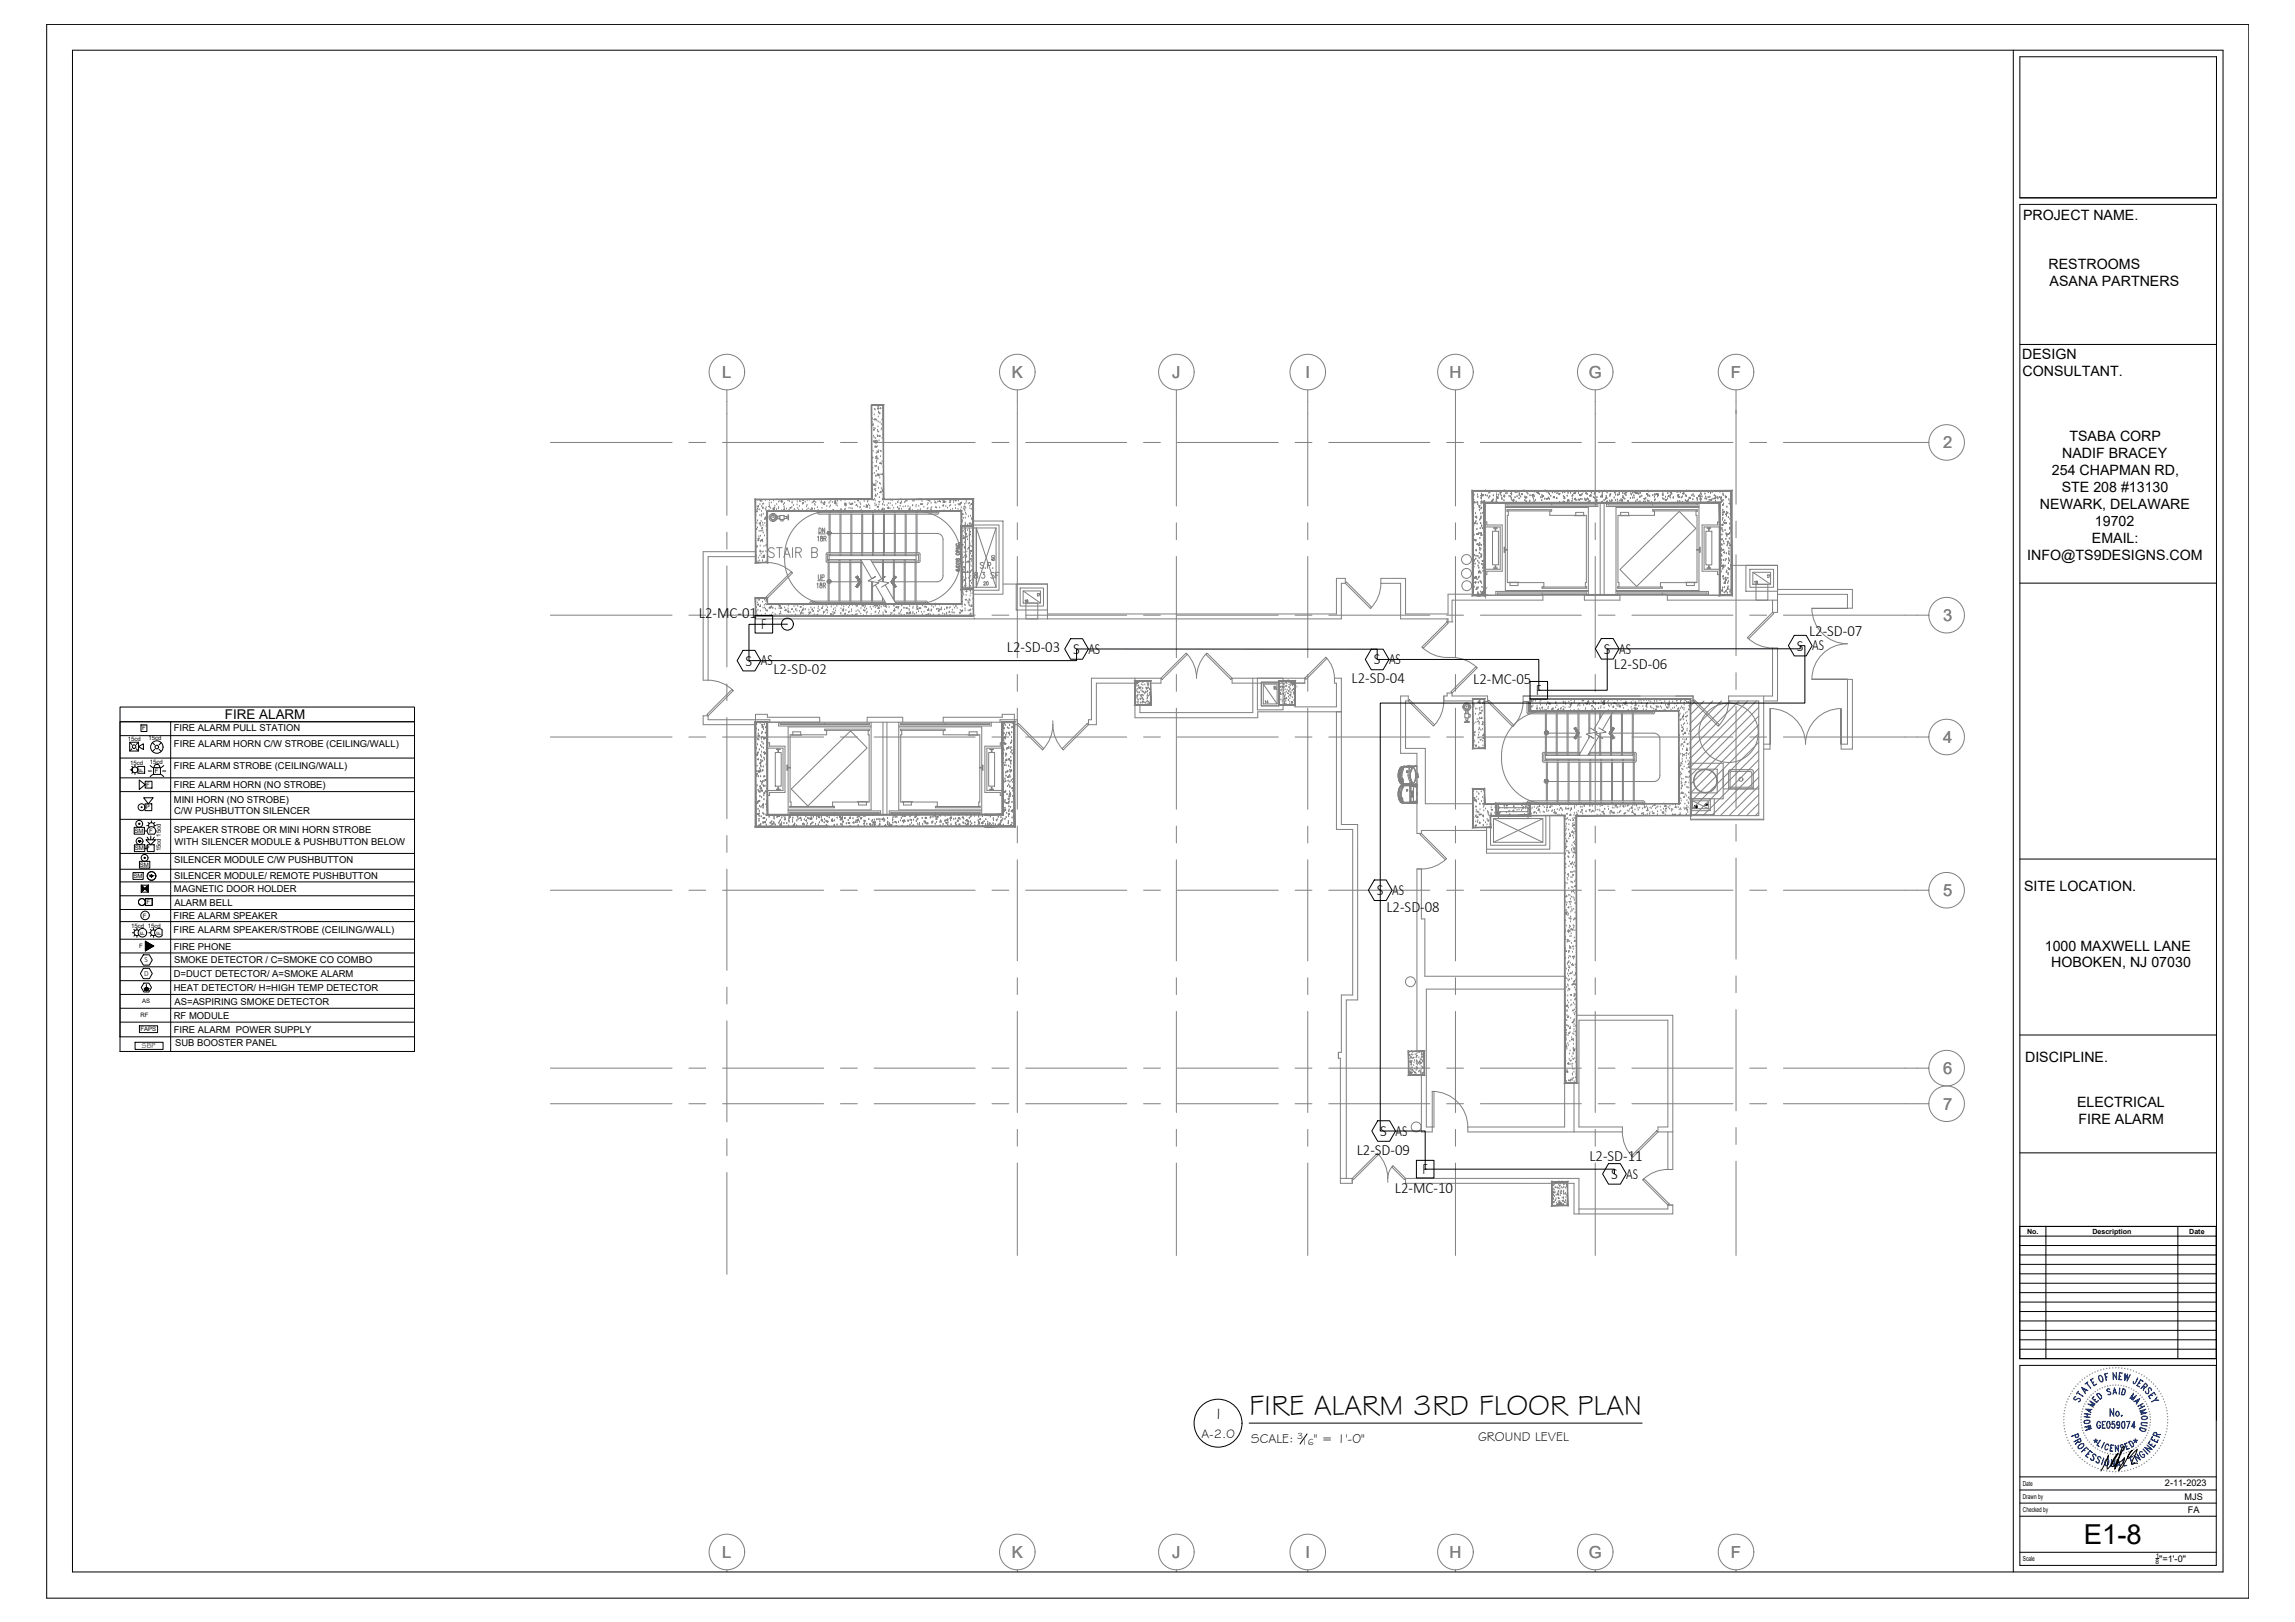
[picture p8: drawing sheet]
<svg xmlns="http://www.w3.org/2000/svg" width="841mm" height="594mm" viewBox="0 0 841 594" stroke-linecap="round" stroke-linejoin="round" font-family="sans-serif">
<defs><g id="words">
<text font-size="10.6" x="457.8" y="518.3">FIRE ALARM 3RD FLOOR PLAN</text>
<text font-size="10.1" x="763.6" y="565.4">E1-8</text>
<g font-size="6.1" fill="#808080">
<text x="264.7" y="138.4">L</text>
<text x="370.8" y="138.4">K</text>
<text x="429.6" y="138.4">J</text>
<text x="478.4" y="138.4">I</text>
<text x="531.2" y="138.4">H</text>
<text x="582.2" y="138.4">G</text>
<text x="634.3" y="138.4">F</text>
<text x="712.1" y="164.2">2</text>
<text x="712.1" y="227.5">3</text>
<text x="712.1" y="272.1">4</text>
<text x="712.1" y="328.2">5</text>
<text x="712.1" y="393.4">6</text>
<text x="712.1" y="406.4">7</text>
<text x="264.7" y="570.6">L</text>
<text x="370.8" y="570.6">K</text>
<text x="429.6" y="570.6">J</text>
<text x="478.4" y="570.6">I</text>
<text x="531.2" y="570.6">H</text>
<text x="582.2" y="570.6">G</text>
<text x="634.3" y="570.6">F</text>
</g>
<text font-size="5.8" x="444.7" y="519.7">1</text>
<g font-size="5.7">
<text x="256.1" y="226.3">L2-MC-01</text>
<text x="278.9" y="230.5">F</text>
<text x="662.9" y="233">L2-SD-07</text>
<text x="369" y="238.7">L2-SD-03</text>
<text x="393.3" y="239.5">S</text>
<text x="398.9" y="239.5">AS</text>
<text x="587.8" y="239.4">S</text>
<text x="593.3" y="239.4">AS</text>
<text x="658.5" y="238.3">S</text>
<text x="664.1" y="238.2">AS</text>
<text x="273.2" y="243.8">S AS</text>
<text x="503.5" y="243.3">S AS</text>
<text x="591.4" y="245.1">L2-SD-06</text>
<text x="283.4" y="246.8">L2-SD-02</text>
<text x="495.3" y="250.1">L2-SD-04</text>
<text x="539.9" y="250.5">L2-MC-05</text>
<text x="562.9" y="254.6">F</text>
<text x="504.6" y="327.9">S</text>
<text x="510.1" y="327.8">AS</text>
<text x="508.1" y="333.9">L2-SD-08</text>
<text x="505.8" y="416.1">S AS</text>
<text x="497.2" y="422.9">L2-SD-09</text>
<text x="582.5" y="425.1">L2-SD-11</text>
<text x="521.3" y="430">F</text>
<text x="590.4" y="431.8">S AS</text>
<text x="511.2" y="437.1">L2-MC-10</text>
</g>
<g font-size="5.2">
<text x="741.4" y="80.7">PROJECT NAME.</text>
<text x="750.7" y="98.5">RESTROOMS</text>
<text x="751.1" y="104.8">ASANA PARTNERS</text>
<text x="741.1" y="131.5">DESIGN</text>
<text x="741.2" y="137.7">CONSULTANT.</text>
<text x="758.4" y="161.6">TSABA CORP</text>
<text x="755.7" y="167.8">NADIF BRACEY</text>
<text x="752" y="174">254 CHAPMAN RD,</text>
<text x="755.6" y="180.3">STE 208 #13130</text>
<text x="747.6" y="186.5">NEWARK, DELAWARE</text>
<text x="767.7" y="192.7">19702</text>
<text x="766.6" y="198.9">EMAIL:</text>
<text x="742.9" y="205.1">INFO@TS9DESIGNS.COM</text>
<text x="741.7" y="326.5">SITE LOCATION.</text>
<text x="749.3" y="348.1">1000 MAXWELL LANE</text>
<text x="751.6" y="354.4">HOBOKEN, NJ 07030</text>
<text x="742.1" y="388.9">DISCIPLINE.</text>
<text x="761.2" y="405.4">ELECTRICAL</text>
<text x="761.7" y="411.7">FIRE ALARM</text>
</g>
<text font-size="4.9" x="82.4" y="263.5">FIRE ALARM</text>
<g font-size="4.8">
<text x="541.7" y="527.9">GROUND LEVEL</text>
<text x="458.5" y="528.6">SCALE:</text>
<text x="481.5" y="528.6">&quot; = 1'-0&quot;</text>
</g>
<text font-size="4.6" x="440.3" y="526.6">A-2.0</text>
<g font-size="3.5">
<text x="63.7" y="267.9">FIRE ALARM PULL STATION</text>
<text x="63.8" y="273.5">FIRE ALARM HORN C/W STROBE (CEILING/WALL)</text>
<text x="63.8" y="281.7">FIRE ALARM STROBE (CEILING/WALL)</text>
<text x="63.8" y="288.7">FIRE ALARM HORN (NO STROBE)</text>
<text x="63.7" y="294.3">MINI HORN (NO STROBE)</text>
<text x="63.8" y="298.3">C/W PUSHBUTTON SILENCER</text>
<text x="63.7" y="305.3">SPEAKER STROBE OR MINI HORN STROBE</text>
<text x="64" y="309.5">WITH SILENCER MODULE &amp; PUSHBUTTON BELOW</text>
<text x="63.8" y="316.2">SILENCER MODULE C/W PUSHBUTTON</text>
<text x="63.8" y="321.8">SILENCER MODULE/ REMOTE PUSHBUTTON</text>
<text x="63.7" y="326.6">MAGNETIC DOOR HOLDER</text>
<text x="63.9" y="332">ALARM BELL</text>
<text x="63.6" y="336.5">FIRE ALARM SPEAKER</text>
<text x="63.6" y="341.8">FIRE ALARM SPEAKER/STROBE (CEILING/WALL)</text>
<text x="63.7" y="347.8">FIRE PHONE</text>
<text x="63.8" y="352.8">SMOKE DETECTOR / C=SMOKE CO COMBO</text>
<text x="63.7" y="358">D=DUCT DETECTOR/ A=SMOKE ALARM</text>
<text x="63.7" y="363.1">HEAT DETECTOR/ H=HIGH TEMP DETECTOR</text>
<text x="64" y="368">AS=ASPIRING SMOKE DETECTOR</text>
<text x="63.7" y="373.2">RF MODULE</text>
<text x="63.7" y="378.3">FIRE ALARM POWER SUPPLY</text>
<text x="64.1" y="383.2">SUB BOOSTER PANEL</text>
</g>
<g font-size="3.4">
<text x="475.4" y="527">3</text>
<text x="477.1" y="529.4">16</text>
<text x="793.4" y="544.4">2-11-2023</text>
<text x="800.5" y="549.2">MJS</text>
<text x="801.8" y="554">FA</text>
<text x="791.3" y="572">&quot;=1'-0&quot;</text>
</g>
<g font-size="2.9">
<text x="53" y="352.5">S</text>
<text x="52.8" y="357.5">D</text>
</g>
<text font-size="2.7" x="52" y="383.8">SBP</text>
<g font-size="2.6">
<text x="742.8" y="451.9">No.</text>
<text x="766.8" y="451.9">Description</text>
<text x="802.3" y="451.9">Date</text>
</g>
<g font-size="2.5">
<text x="741.3" y="544.2">Date</text>
<text x="741.3" y="549">Drawn by</text>
<text x="741.3" y="553.9">Checked by</text>
<text x="741.3" y="571.9">Scale</text>
</g>
<g font-size="2.3">
<text x="789.9" y="572.8">8</text>
<text x="790" y="570.6">1</text>
</g>
<g font-size="2.2">
<text x="52.1" y="267.5">F</text>
<text x="46.8" y="271.4">15cd</text>
<text x="54.4" y="271.1">15cd</text>
<text x="47.7" y="280.1">15cd</text>
<text x="54.9" y="279.7">15cd</text>
<text x="52.5" y="282.8" transform="rotate(-90 52.5 282.8)">F</text>
<text x="56.7" y="283.2">F</text>
<text x="53.6" y="288.2">F</text>
<text x="53.5" y="296.5">P</text>
<text x="49.3" y="305">SM</text>
<text x="54.6" y="305.2">F</text>
<text x="49.4" y="311.4">SM P</text>
<text x="58.9" y="311.8" transform="rotate(-90 58.9 311.8)">15cd 15cd</text>
<text x="51.3" y="317.5">SM</text>
<text x="48.9" y="321.6">SM</text>
<text x="53.7" y="331.1">F</text>
<text x="48" y="339.8">15cd 15cd</text>
<text x="52.3" y="336.4">F</text>
<text x="51" y="347.3">F</text>
<text x="53" y="342.5" transform="rotate(-90 53 342.5)">F</text>
<text x="59" y="342.5" transform="rotate(-90 59 342.5)">F</text>
<text x="52.1" y="367.3">AS</text>
<text x="51.5" y="372.7">RF</text>
<text x="51.5" y="377.7">FAPS</text>
</g>
</g></defs>
<!-- layer: A-LINE-6 -->
<path d="M457.8 521.2h144M479 525.2l-2.6 3.7" fill="none" stroke="#000" stroke-width=".37"/>
<!-- layer: 0 -->
<g fill="none" stroke="#000" stroke-width=".37">
<path d="M288.6 228.6l-14.1 .1v13.3h120v-4.3l110.2 .1v3.7h59.2v11.3h25.1v-15.2h70.7v-1.1h1.7v21h-155.6v156.7h16.5v14h69.3v1.8M55.9 272l.8 .8M56.7 274.4l-.8 .8M58.3 274.4l.8 .8M59.1 272l-.8 .8M51.1 375.7h6.6v2.5h-6.6z"/>
<circle cx="288.5" cy="228.6" r="2.2"/>
<circle cx="57.5" cy="273.6" r="2.28"/>
<circle cx="57.5" cy="273.6" r=".65"/>
<circle cx="446.4" cy="521.3" r="8.8"/>
</g>
<!-- layer: X_CONST_3 THRU 6$0$0-COL -->
<g fill="none" stroke="#808080" stroke-width=".37">
<path d="M319.4 153.3l.2-.2v.3h-.2M319.5 151.2h.1M319.6 155.9h.1M319.6 154.7h.1M320 155.2v.5l-.5-.1zM320.1 159.8h.1M320.2 153.6l.4-.2-.1 .4zM320.3 156.9h.1M320.3 157.2l.1 .3h-.3zM320.4 151.9h.1M320.4 150h.1M320.6 148.4h.1"/>
<path d="M320.7 157h.1M320.7 150.2h.1M320.9 153.8h.1M321 153.8h.1M321.3 154.1h.1M321.5 159.6h.1M321.6 157.6h.1M321.6 149.7l.4-.2-.2 .3zM321.6 160h.1M321.7 158.2h.1M321.7 149.2h.1M321.7 156.3h.1"/>
<path d="M321.8 154.5h.1M321.8 149.8h.1M321.9 152.7h.1M321.9 150.9h.1M322 149.1h.1M322 158.2h.1M322 151.3h.1M322.1 159.8h.1M322.2 159.7l.3-.1-.1 .3zM322.4 151.3h.1M322.4 151.7h.1M322.5 154.8h.1"/>
<path d="M322.7 149.3l.1 .4-.3-.1zM322.9 157.4h.1M323 155.5h.1M323.2 157h.1M323.5 148.6h.1M323.5 153.4v.4l-.3-.1zM323.6 159.3h.1M323.8 155.7l-.3 .1 .3 .2M319.4 173.2v.3M319.5 167.6l.4-.2-.1 .4zM319.5 179.4h.1M319.6 173.7h.1"/>
<path d="M319.7 177.2h.1M319.8 171.5h.1M319.8 169.6h.1M320 165.3h.1M320.1 161.7h.1M320.1 177.7l.4-.2-.1 .3zM320.2 177.2l.1 .4h-.4zM320.3 160.4h.1M320.4 179.4h.1M320.4 173.4h.1M320.7 177.7h.1M320.7 170.8h.1"/>
<path d="M320.7 161.4v.5l-.5-.1zM320.7 163.9h.1M320.7 163.6h.1M320.7 171h.1M320.9 163.7l.3-.2-.1 .3zM320.9 179.8h.1M320.9 174.4h.1M320.9 167.5h.1M320.9 179.2h.1M320.9 160.7h.1M320.9 178h.1M321 177.2h.1"/>
<path d="M321 176.2h.1M321 162.5h.1M321.1 174.4h.1M321.1 161.2v.4h-.3zM321.1 166h.1M321.1 172.6h.1M321.2 170.8h.1M321.2 169.4h.1M321.3 169h.1M321.3 167.4h.1M321.3 167.2h.1M321.4 167.6l.1 .5-.5-.1z"/>
<path d="M321.4 165.4h.1M321.4 173.7l.4-.1-.1 .3zM321.5 163.6h.1M321.5 176.6h.1M321.5 161.8h.1M321.8 168.2h.1M321.8 171.3h.1M321.8 165.3l.1 .4-.3-.1zM321.9 171.7h.1M322 178.9h.1M322 172h.1M322 165.1h.1"/>
<path d="M322.1 173.7l.1 .6-.5-.1zM322.1 161.5h.1M322.3 177.1h.1M322.4 175.1h.1M322.5 173.8h.1M322.6 169.4l.1 .4-.4-.1zM322.6 177.4h.1M322.6 167.3h.1M322.7 165.3h.1M322.8 169.8l.3-.2-.1 .4zM322.8 179.9l.1 .6-.5-.1zM322.9 165.4h.1"/>
<path d="M323 178.9h.1M323.2 160.5h.1M323.3 169.1h.1M323.3 179.5h.1M323.3 173.5l.1 .3h-.3zM323.4 179.8h.1M323.4 179.8l.4-.1-.2 .3zM323.6 171.1h.1M323.7 179.5h.1M323.7 177.7h.1M543 180h.1M544.4 179.8h.1"/>
<path d="M546.1 179.8l.1 .3h-.4zM551.3 179.8h.1M558.2 179.9h.1M558.7 179.9h.1M566.2 179.8h.1M571 179.8h.1M571.4 179.8h-.4M574.4 179.9h.1M588 179.9h.1M590 179.9h.1M591.8 179.9l-.1 .3-.3-.2 .4-.1M592.1 179.8l.1 .3h-.4z"/>
<path d="M602.3 180h.1M603.8 179.9h.1M610.9 179.8l.4 .2v-.2M618 179.9h.1M618.9 179.9h.1M277 188.9h.1M277 186.9h.1M277.1 187.3l.4-.1-.1 .3zM277.2 193.6l.1 .3h-.3zM277.4 191.6h.1M277.6 193.3h.1M277.6 190.8h.1"/>
<path d="M277.6 186.5h.1M277.7 183.2h.1M277.7 197.4l.4-.2-.1 .3zM277.8 186.7h.1M277.9 185.1l.1 .5h-.5zM278 197.7l.1 .3h-.4zM278.1 196.6h.1M278.1 197.3h.1M278.2 194.6h.1M278.4 186.7h.1M278.4 188.9h.1M278.5 183.4l.3-.2-.1 .3z"/>
<path d="M278.5 184.8h.1M278.5 192.4h.1M278.6 191.3l.1 .5h-.5zM278.7 198.2h.1M278.7 196.4h.1M278.7 198.4h.1M278.8 194.6h.1M278.9 192.8h.1M278.9 191h.1M279 189.2h.1M279 188.6h.1M279.1 187.3h.1"/>
<path d="M279.1 193.4l.3-.1-.1 .3zM279.1 185.5h.1M279.2 183.7h.1M279.2 194.5h.1M279.3 198h.1M279.3 197.5l.1 .5-.5-.1zM279.4 198.5h.1M279.5 191.6h.1M279.5 184.7h.1M279.5 186.1h.1M279.5 194.4h.1M279.6 192.5h.1"/>
<path d="M279.6 185.7l.1 .4h-.3zM279.7 195.2h.1M279.7 188.4h.1M279.8 184.6h.1M280.2 196.3h.1M280.3 191.8h.1M280.4 189.8v.4l-.3-.1zM280.4 189.5l.4-.2-.1 .4zM280.5 186.5h.1M280.6 183.3h.1M280.7 186.8h.1M280.7 199.7h.1"/>
<path d="M280.8 192.8h.1M280.8 185.9h.1M281 192.3h.1M281 190.3h.1M281 197.4h.1M281.1 193.9l.1 .4-.3-.1zM281.2 199.4l-.2 .1 .2 .2M281.7 185.5l.4-.1-.1 .3zM281.8 187h.1M281.9 184.3h.1M281.9 185.2h.1M282 183.3h.1"/>
<path d="M282.4 186.2h.1M282.6 184.2h.1M283.5 183.4h.1M283.5 186.1l.1 .3h-.3zM283.6 187h.1M283.7 186l.1 .5h-.5zM283.9 186h.1M283.9 185.4h.1M284.6 186.6h.1M284.6 184.8h.1M284.7 183h.1M285.2 185.9h.1"/>
<path d="M285.3 183.9h.1M285.3 186.3h.1M285.8 183.6h.1M286.3 183.8l.3-.2-.1 .4zM286.4 183.6h.1M286.5 187.1h.1M286.7 183.7h.1M287.1 184.8h.1M287.3 185.6h.1M287.4 186.2h.1M287.4 186.4l.1 .4-.3-.1zM287.5 184.4h.1"/>
<path d="M288.2 186.5h.1M288.7 183.4h.1M289 183.1h.1M289.2 186.7h.1M289.2 187.2l.3-.3v.3M289.3 183.7h.1M289.4 187.2h.1M289.5 186l.4-.2-.1 .4zM290.2 185.8h.1M290.3 184h.1M290.3 184.3h.1M290.4 182.9h.2"/>
<path d="M290.7 187.1h.1M290.7 185.1h.1M291.1 186.6h.1M291.3 186.8l.1 .3h-.4zM292.1 185h.1M292.2 183h.1M292.2 183.8h.1M292.4 186.2h.1M292.7 186.8h.1M292.9 185.5h.1M293 183.7h.1M293.4 183.7h.1"/>
<path d="M294 186.7h.1M294.1 184.2l.3-.1-.1 .3zM294.1 184.7h.1M294.4 183l.1 .4-.3-.1zM295.1 183.9h.1M295.1 187.2h.1M295.5 185.6h.1M295.7 186.9h.1M295.8 185.1h.1M295.8 183.3h.1M296.2 186.4h.1M296.6 183.2h.1"/>
<path d="M296.9 186.8h.1M297.3 186.4l.4-.1-.1 .3zM297.5 186.2h.1M297.6 184.2h.1M298 184.1h.1M298.3 183.4l.1 .3h-.3zM298.5 186.5h.1M298.5 184.7h.1M298.7 185.1h.1M298.9 184.1h.1M299.6 185.9h.1M299.8 187h.1"/>
<path d="M300 182.9h.4M300.9 184.2h.1M301 183.8h.1M301.2 186.1h.1M301.3 184.3h.1M301.9 184.6h.1M301.9 184.7l.4-.2-.2 .3zM302.2 183.7l.1 .4-.3-.1zM302.7 187.1h.1M303 185.5h.1M303.8 184.3h.1M304 185.7h.1"/>
<path d="M304.1 183.9h.1M304.4 185.3h.1M304.4 183.3h.1M305 187.2h.1M305 184h.1M305.1 186.8l.4-.1-.1 .3zM305.6 187.2h.1M305.8 183.2h.1M306.1 184.1l.1 .3h-.3zM306.2 183.4v.5h-.5zM306.4 185h.1M306.5 182.9l.2 .2 .1-.2"/>
<path d="M306.7 184.4h.1M306.8 187.2h.1M306.8 185.4h.1M306.9 183.6h.1M308 186.7h.1M308.2 183.5h.1M308.4 186.7h.1M309.5 186.8h.1M309.6 185h.1M309.6 184.5h.1M309.6 183.2h.1M309.7 185.1l.4-.1-.1 .3z"/>
<path d="M309.8 186.5h.1M309.8 184.6h.1M310 184.4l.1 .3h-.3zM311.1 186.2h.1M311.2 184.4h.1M311.4 182.9h.1M311.8 186.3h.1M312 184.3v.5h-.5zM312.3 186.4h.1M312.4 184.6h.1M312.5 184.7h.1M313.1 187.2h.2"/>
<path d="M313.3 184.1h.1M313.9 184.7l.1 .4-.3-.1zM314.2 183.3l.4-.1-.1 .3zM314.3 185.6h.1M315.1 186h.1M315.2 184.2h.1M315.3 185.8h.1M315.4 184.8h.1M315.6 186.8h.1M316.6 185.6h.1M316.7 183.7h.1M317.5 185.1h.1"/>
<path d="M317.5 185.5l.4-.1-.1 .3zM317.8 185.2v.5h-.5zM317.8 185.1l.1 .3h-.3zM317.9 185.7h.1M317.9 183.9h.1M318 183.5h.1M318.3 184.9h.1M318.7 185.4h.1M318.8 186.3h.1M319.5 181.3h.1M320.1 183.2h.1M320.5 182.9h.1"/>
<path d="M320.6 187.1h.1M320.6 184.5h.1M320.7 185.3h.1M320.7 183.5h.1M320.8 181.7h.1M320.9 181.3h.1M321 181.3v.4l-.3-.1zM321.2 185h.1M321.5 181.1h.1M321.7 185.4l.1 .4-.3-.1zM321.9 185.7h.1M322 186.9h.1"/>
<path d="M322 183.8l.4-.2-.1 .4zM322.1 184.9h.1M322.2 182.3h.1M323.4 183h.1M323.4 186.7h.1M323.5 184.9h.1M323.5 184.7h.1M323.5 183.1h.1M323.5 182.8h.1M323.6 186.1v.5h-.5zM323.6 181.3h.1M323.8 184h.1"/>
<path d="M324.1 185.2h.1M324.1 186.6h.1M325.1 185.2h.1M325.3 186l.4-.2-.1 .3zM325.5 184.5h.1M325.6 185.8l.1 .3h-.4zM326.1 186.3h.1M326.2 184.5h.1M326.3 183.1h.1M327 185.3h.1M327 183.4h.1M327.2 187.1h.1"/>
<path d="M327.5 186.1h.1M328.3 184.6h.1M328.9 186h.1M329 184h.1M329 185.9h.1M329 184.1h.1M329.1 187.2l.2-.2 .1 .2M329.2 183.2h.1M329.5 186.1l.1 .3h-.4zM329.8 184.2l.4-.1-.1 .3zM329.9 185.4h.1M330.1 182.9h.1"/>
<path d="M330.3 183.8h.1M330.3 186.5h.1M330.9 185.7h.1M331.4 184.1h.1M331.8 185.6h.1M331.8 183.8h.1M332.1 183.4h.1M332.4 183.6h.1M332.8 185.5h.1M333.1 186.4l.4-.1-.1 .3zM333.4 186.4l.1 .4-.4-.1zM333.5 186h.1"/>
<path d="M334.3 187.2h.1M334.4 185.2h.1M334.4 187h.1M334.5 185.2h.1M334.6 183.4h.1M334.6 183.6h.1M335 183.5h.1M335.7 185.6h.1M335.7 185.1h.1M335.8 183.1h.1M336.4 186.9h.1M336.4 182.9h.2"/>
<path d="M336.7 185.5h.1M336.7 182.9h.1M337.2 182.9h.1M337.2 186.6h.1M337.3 186.8l.1 .3h-.4zM337.3 184.8h.1M337.4 183h.1M337.7 184.6l.3-.1-.1 .3zM337.8 183h.1M337.8 184.8h.1M337.9 183.6h.1M338.6 185.8h.1"/>
<path d="M339.6 183h.1M339.8 186.5h.1M339.8 184.9h.1M340 182.9l-.2 .2 .5 .1v-.3M340 186.2h.1M340.1 184.4h.1M340.4 183l.1 .4-.3-.1zM340.8 183.7h.1M340.9 186.8l.4-.1-.1 .3zM341.1 187.2h.1M341.2 186.3h.1M341.2 184.3h.1"/>
<path d="M341.5 185.9h.1M342.3 182.9l.2 .2 .1-.2M342.5 183.1h.1M342.6 184.2h.1M342.8 185.9h.1M342.8 184.1h.1M343 184.4h.1M343.2 186h.1M343.7 183.9h.1M344.3 183.4l.1 .3h-.3zM344.4 186h.1M344.6 183.9h.1"/>
<path d="M345.4 183.3h.1M345.5 185.1l.3-.2-.1 .4zM345.6 185.5h.1M345.7 183.7h.1M346 187.1h.1M346 183.5l.1 .6-.5-.1zM346.2 183.8h.1M346.6 184h.1M346.6 185.6h.1M347.3 186.1h.1M348 185.4h.1M348.1 183.4h.1"/>
<path d="M348.2 183.7l.1 .4-.3-.1zM348.3 186.9h.1M348.3 183.4h.1M348.4 185.1h.1M348.5 183.3h.1M348.8 187.2h.2M349.1 186.5h.1M349.3 183.3h.1M349.4 183.3h.1M349.5 184.1h.1M350 183.3l.4-.1-.1 .3zM350.1 185.1h.1"/>
<path d="M350.1 186.3h.1M351.1 186.6h.1M351.1 184.7h.1M351.2 182.9h.1M351.2 183.5h.1M351.5 183h.1M351.8 184.4l.1 .5h-.5zM352.1 186.8h.1M352.1 184.1l.1 .3h-.3zM352.3 186h.1M352.3 190.8l.2-.2 .1 .5h-.3M352.4 184.2h.1"/>
<path d="M352.5 196.5h.1M352.5 189.6h.1M352.5 199.5l.4-.1-.1 .3zM352.6 190.7h.1M352.7 194.8h.1M352.9 188.1v.4h-.3zM353 186.4h.1M353.1 196.5h.1M353.1 189.9h.1M353.2 194.5h.1M353.2 196.8l.1 .5-.5-.1zM353.3 185.5l.3-.1-.1 .3z"/>
<path d="M353.4 186.6h.1M353.4 198.8h.1M353.5 184.7h.1M353.5 197h.1M353.6 195.2h.1M353.6 194h.1M353.6 187.2h.1M353.6 193.4h.1M353.6 192.2l.1 .4-.3-.1zM353.7 191.6h.1M353.7 198.3h.1M353.8 189.8h.1"/>
<path d="M353.8 192h.1M353.8 188h.1M353.9 195.6l.3-.2-.1 .4zM353.9 186.1h.1M353.9 195.5h.1M354 184.3h.1M354 188.5h.1M354.1 183.6h.1M354.4 196.3v.3h-.3zM354.5 194.3h.1M354.6 197.7h.1M354.6 192.3h.1"/>
<path d="M354.8 184.5h.1M354.9 189.3h.1M355.2 196.2h.1M355.2 191.6l.4-.1-.2 .3zM355.3 184.4h.1M355.4 199.2h.1M355.4 192.3h.1M355.4 185.4h.1M355.5 186.4h.1M355.6 195.9h.1M355.6 194.9h.1M355.7 189.1h.1"/>
<path d="M355.9 186.5h.1M356 192.2h.1M356 184.4l.1 .3h-.3zM356 190.2h.1M356 190h.1M356.2 198.4h.1M356.3 196.6h.1M356.3 194.8h.1M356.4 193h.1M356.5 191.2h.1M356.5 189.4h.1M356.6 194h.1"/>
<path d="M356.6 187.6h.1M356.7 185.8h.1M356.7 188.6l-.2 .2h.2M356.7 187.6l-.2 .1 .2 .1M539.7 187.4l.1-.1-.1 .3M539.7 192.2h.1M539.8 193.5h.1M539.8 196.1h.1M539.8 186.6h.1M539.8 190.4h.1M539.8 194.1h.1M539.9 188.6h.1"/>
<path d="M539.9 186.8h.1M540 185h.1M540.1 183.2h.1M540.1 192.5h.1M540.1 186.2h.1M540.1 181.3h.1M540.1 184.3h.1M540.1 196h.1M540.4 184.1h.1M540.4 197.9h.1M540.6 191.3v.4h-.3zM540.6 189.2l.4-.1-.1 .3z"/>
<path d="M540.7 188.1h.1M540.8 198.2h.1M540.8 197.9h.1M540.9 191.1h.1M540.9 184.2h.1M541.1 189.8h.1M541.2 193.9h.1M541.2 199.3l.4-.1-.1 .3zM541.3 191.9h.1M541.3 195.4l.1 .4-.3-.1zM541.4 181.3h.1M541.5 184.1h.1"/>
<path d="M541.5 184.8h.1M541.6 182.1h.1M541.8 195.8h.1M541.9 195.4h.1M541.9 185.3l.4-.1-.1 .3zM542.1 199.5v.4l-.3-.1zM542.1 186h.1M542.2 187h.1M542.3 199h.1M542.3 190.5h.1M542.3 197.2h.1M542.4 195.4h.1"/>
<path d="M542.4 199.6h.1M542.4 193.6h.1M542.5 191.8h.1M542.5 195.4l.4-.2-.1 .3zM542.6 190h.1M542.6 191.8h.1M542.6 188.2h.1M542.7 189.8h.1M542.7 186.4h.1M542.7 196.2h.1M542.7 189.3h.1M542.7 182.5h.1"/>
<path d="M542.8 184.6h.1M542.8 182.8h.1M542.9 181h.1M542.9 199.8h.1M542.9 182h.1M542.9 193h.1M543 186.1h.1M543 192.6h.1M543 183.5v.4l-.3-.1zM543 196.1h.1M543.1 181.1l.1 .5-.5-.1zM543.3 193.6h.1"/>
<path d="M543.3 181.4l.3-.2-.1 .3zM543.3 184.2h.1M543.6 183.8h.1M543.7 187.6l.1 .3h-.3zM543.7 198.3h.1M543.8 199.4h.1M543.8 197.5h.1M543.8 187.3l.1 .5-.5-.1zM544 197.4h.1M544 190.5h.1M544 184.1h.1M544 183.6h.1"/>
<path d="M544 191.4v.1M544.3 181.4h.1M545 181.7h.1M545.6 182.4h.1M545.7 180.6h.1M545.9 181.9h.1M546.5 183.5l.4-.1-.1 .3zM546.6 184.1l.3-.2v.2M547 183.4h.1M547.2 183.1h.1M547.2 181.6h.1M548.3 183.8h.1"/>
<path d="M548.4 183.2h.1M548.4 182h.1M548.4 181.2h.1M548.5 180.2h.1M548.9 182l.1 .5-.5-.1zM549.1 181.4h.1M549.8 181.1h.1M550 180.1l.1 .4-.4-.1zM550.1 181.7h.1M550.4 182.6h.1M550.4 182.9h.1M551.1 181.8l.4-.2-.2 .4z"/>
<path d="M551.1 183.4h.1M551.2 181.6h.1M551.8 180.8h.1M552.2 180.8h.1M553 181.8h.1M553.5 182h.1M553.8 182.5h.1M553.9 183.1h.1M553.9 180.5v.3h-.3zM553.9 181.3h.1M554.3 184l.4-.2-.1 .3zM554.7 182.9l.1 .5-.5-.1z"/>
<path d="M555.2 182.3h.1M555.3 180.3h.1M555.4 180.3h.1M555.6 183.9h.1M555.6 180.1l.4-.2-.1 .3zM555.9 181.9h.1M556.6 180.2h.1M556.7 182.7h.1M556.7 181.5h.1M556.8 180.9h.1M557.3 182h.1M557.8 180.8l.1 .3h-.4l.3-.3"/>
<path d="M558.8 183.4h.1M558.8 182.1h.1M558.9 182.2l.4-.1-.2 .3zM559.3 183.7h.1M559.4 184.1h.1M559.5 182.3h.1M559.5 180.5h.1M559.9 180.9h.1M560.1 184.1l.4-.3 .1 .3M560.6 183.5h.1M560.7 181.6h.1M561.1 180h.1"/>
<path d="M561.7 181.1v.4l-.3-.1zM561.7 182.2h.1M562 182.8h.1M562 181.4h.1M562.2 183.8h.1M562.2 182h.1M562.3 180.1h.1M562.7 183.3h.1M563.1 180.4h.1M563.4 180.5l.4-.2-.1 .4zM564 180.2h.1M564.1 181.1h.1"/>
<path d="M564.6 182.3h.1M565 183.4h.1M565.1 181.5h.1M565.1 182.3h.1M565.6 181.5v.3h-.3zM566.1 182.8h.1M566.7 182.7l.4-.2-.2 .3zM566.9 180.3h.1M567.5 182.6h.1M567.5 180.7h.1M567.5 182.4h.1M567.8 183h.1"/>
<path d="M567.8 181.2h.1M568.3 181.7h.1M568.9 180.5h.1M569.5 181.8v.4l-.3-.1zM569.5 182.4h.1M569.8 180.4h.1M570.4 182.5h.1M570.5 182.6h.1M570.6 180.8h.1M570.9 180.2h.1M571.2 180.9l.4-.1-.1 .3zM571.5 181.2h.1"/>
<path d="M571.5 184.1h.1M572.7 180.5h.1M572.9 183.9h.1M572.9 181.9h.1M573.3 184h.1M573.3 182.7h.1M573.3 182.2h.1M573.4 182.2v.3h-.3zM573.4 180.4h.1M574.3 181.7h.1M574.4 183.9h.1M574.5 183.1l.4-.1-.2 .3z"/>
<path d="M574.6 180.7h.1M574.9 183.6h.1M575.6 180.6h.1M576.1 183.6h.1M576.1 181.8h.1M576.2 180h.1M576.2 182.8h.1M576.4 181.5h.1M577.2 180.3v.5l-.5-.1zM577.3 182.5v.3h-.3zM577.3 180h.1M577.6 183.4h.1"/>
<path d="M577.8 180.1h.1M578.4 183.2h.1M578.4 180.8h.1M578.8 183.3h.1M578.9 181.5h.1M579 181.4l.4-.2-.1 .3zM579.1 182.9h.1M579.7 183h.1M579.8 181h.1M580.2 180.2h.1M580.7 182.8h.1M581.1 180.8h.1"/>
<path d="M581.2 182.8v.4h-.3zM581.3 180.9h.1M581.6 182.9h.1M581.7 181.1h.1M581.8 182.7h.1M582 183h.1M582 184h.1M582.3 183.5l.4-.1-.1 .3zM583 181.2v.5l-.5-.1zM583.1 180.3h.1M583.2 180.6h.1M583.9 182.3h.1"/>
<path d="M584.2 181h.1M584.4 182.5h.1M584.5 180.7h.1M584.9 183.2h.1M585.1 183.2v.3h-.3zM585.2 182.3h.1M585.2 183.5h.1M586 180.4h.1M586.6 182.1h.1M586.6 180.1h.1M586.8 181.8l.4-.2-.1 .4zM587.1 181.7h.1"/>
<path d="M587.1 184h.1M587.1 182.2h.1M587.1 181.1h.1M587.2 183.9h.1M587.2 180.3h.1M587.8 183.3h.1M588.4 182.9h.1M588.6 181.8h.1M588.8 182.1v.5l-.5-.1zM588.9 180.5h.1M588.9 183.5l.1 .4-.3-.1zM589.9 183.6h.1"/>
<path d="M590 181.8h.1M590 181.3h.1M590.1 184l.4-.2-.2 .3zM590.2 181.2h.1M590.6 183.5h.1M590.7 183.4h.1M591.5 182.4h.1M591.8 180.6h.1M592 183.3h.1M592 181.4h.1M592.6 184.1l.2-.2 .1 .2M592.7 183.2h.1"/>
<path d="M592.8 181.4h.1M592.9 181.4h.1M593.4 180.6h.1M593.4 181.2h.1M593.6 183.5h.1M594 183h.1M594.6 183v.5l-.5-.1zM594.7 182.2l.3-.1-.1 .3zM594.7 180.8h.1M594.7 181.8h.1M595.4 182.8h.1M595.5 180.9h.1"/>
<path d="M595.5 181h.1M595.8 181.5h.1M596 180.1v.4l-.3-.1zM596.5 183.6h.1M596.6 180.1h.1M596.8 183.7h.1M597.5 182.6h.1M597.6 180.9h.1M597.9 181.3h.1M598.3 182.4h.1M598.3 180.6h.1M598.7 181.6h.1"/>
<path d="M598.8 182.4h.1M598.9 180.5h.1M599.2 180.5l.4-.2-.1 .4zM599.4 183.8h.1M599.9 180.5v.3h-.3zM599.9 183.2h.1M600.1 184.1l.3-.2v.2M600.3 180.3h.1M600.5 181h.1M600.9 182.1h.1M601 183.9h.1M601 180.7h.1"/>
<path d="M601 182h.1M601.1 180.2h.1M601.6 181.7h.1M602.3 183.9h.1M602.5 182.7l.3-.2-.1 .3zM602.9 183.8h.1M603.1 182.6h.1M603.4 181.1h.1M603.7 183.5h.1M603.8 180.8v.3h-.3zM603.8 181.7h.1M604.2 180.2h.1"/>
<path d="M604.2 183.7h.1M604.3 181.7h.1M604.5 181.9h.1M605.2 184h.1M605.7 181.5h.1M606.3 182.1h.1M606.3 181.3h.1M606.3 183.4h.1M606.5 183.1h.1M606.6 181.3h.1M607 180.9l.4-.1-.1 .3zM607.4 182h.1"/>
<path d="M607.7 181.1v.4h-.3zM607.7 181.2h.1M608.1 184.1h.1M609.2 181.4h.1M609.3 182.7h.1M609.4 180.9h.1M609.4 181.6h.1M609.7 182.9h.1M610.3 183.1l.3-.2-.1 .4zM610.3 182.1h.1M611.1 182.8h.1M611.2 180.8h.1"/>
<path d="M611.6 181.5v.3h-.3zM612.1 182.4h.1M612.1 181.5h.1M612.1 180.6h.1M612.5 180.6h.1M612.6 181h.1M613.2 182.5h.1M613.2 182.2h.1M614.6 180.3h.1M614.8 183.8h.1M614.8 181.3l.4-.1-.1 .3zM614.9 182h.1"/>
<path d="M615 180.1h.1M615 181.6h.1M615.5 181.8v.4l-.3-.1zM615.6 183.7h.1M615.8 180.5h.1M616.1 182.4h.1M616.5 184h.1M616.6 182h.1M617.1 180.9l-.1-.5-.4 .4 .5 .1M617.6 183.4h.1M617.7 181.6h.1M617.9 181.8h.1"/>
<path d="M618.1 183.5l.3-.1-.1 .3zM618.6 183.7h.1M618.7 183.2h.1M619 182.5h.1M619.4 182.2v.3h-.3zM620 181.6h.1M620.4 183h.1M620.4 181.2h.1M620.8 181.9h.1M621.9 182.6h.1M622 183.3h.1M622.6 181.8l.4-.2-.1 .4z"/>
<path d="M622.8 181.3l.1 .5-.5-.1zM623.2 182.6h.1M623.2 183.8h.1M623.2 180.8h.1M623.2 182.5l.1 .3h-.3zM623.4 183.1h.1M623.4 181.1h.1M623.7 182h.1M624.8 181h.1M624.8 182.7h.1M625 182.1h.1M625.4 182.8h.1"/>
<path d="M625.9 184l.3-.2-.1 .3zM625.9 184.1h.1M626 182.2h.1M626 180.4h.1M626.3 183.3h.1M626.6 182.1h.1M626.8 180.7h.1M627.1 182.8l.1 .4h-.3zM627.2 180l.4-.1-.1 .3zM627.7 182.8h.1M628.2 181.5h.1M628.6 182.2l.1 .5-.5-.1z"/>
<path d="M628.6 183.7h.1M628.7 181.9h.1M628.8 180.1h.1M628.8 182.4h.1M629.5 182.2h.1M629.5 182.7h.1M630.2 182.2h.1M630.2 199.5h.1M630.2 199.4v.1M630.3 187.9h.1M630.3 180.2h.1M630.4 182.2l.4-.1-.1 .3z"/>
<path d="M630.5 193.9h.1M630.6 183h.1M630.8 184.1h.1M630.9 199.6h.1M630.9 197.8h.1M631 195.9h.1M631 193.6h.1M631 192.3l.4-.2-.1 .4zM631 199.7h.1M631 183.2l.1 .3h-.3zM631.1 194.1h.1M631.1 197.7h.1"/>
<path d="M631.1 192.3h.1M631.2 190.5h.1M631.3 188.7h.1M631.3 185.1h.1M631.3 186.9h.1M631.3 189.9h.1M631.4 194.7h.1M631.4 181h.1M631.4 185.1h.1M631.4 187.9h.1M631.4 188.6h.1M631.5 183.3h.1"/>
<path d="M631.5 181.5h.1M631.6 198.4h.1M631.6 191.5h.1M631.6 184.6h.1M631.6 180.1h.1M631.8 199.2h.1M631.8 187.3l.1 .3h-.4zM632 191.7h.1M632.1 190.8h.1M632.2 194.3h.1M632.3 181.9h.1M632.4 188.3l.3-.1-.1 .3z"/>
<path d="M632.4 182.4h.1M632.5 197.5h.1M632.5 195.6h.1M632.5 191.4l.1 .3h-.3zM632.7 195.9h.1M632.7 189.1h.1M632.7 182.2h.1M632.8 187.7h.1M632.8 185.8h.1M632.8 196.4h.1M632.9 199.9h.1M633.1 199.4h.1"/>
<path d="M633.1 188h.1M633.2 198.6l.1-.3-.3 .1 .2 .2M633.3 195.4l.1 .4h-.4zM633.4 189.6h.1M633.5 183.1h.1M633.7 199.2h.1M633.7 184.4l.4-.1-.2 .3zM633.7 197.4h.1M633.8 195.6h.1M633.9 193.8h.1M633.9 195.4h.1M633.9 193.7h.1"/>
<path d="M633.9 192h.1M634 193.4h.1M634 190.1h.1M634.1 188.3h.1M634.1 199.5v.4l-.3-.1zM634.1 186.5h.1M634.2 184.7h.1M634.2 185.6h.1M634.2 185.2h.1M634.3 182.9h.1M634.3 183.6h.1M634.3 188.8h.1"/>
<path d="M634.3 181.1h.1M634.4 183.1l.1 .5-.5-.1zM634.5 197.3h.1M634.5 194.2h.1M634.5 187.3h.1M634.6 194.3l-.3 .2 .2 .1M634.6 194.6h-.1M277.1 200.1h.1M277.2 203.6h.1M277.3 200.6h.1M277.6 200.2h.1M277.8 205.7h.1"/>
<path d="M277.9 219.9h.1M277.9 204.4h.1M278.3 219.8h.1M278.4 205.4h.1M278.5 203.6h.1M278.5 201.8h.1M278.6 200h.1M278.7 201.7l.1 .4h-.3zM278.9 203h.1M279.2 204.2h.1M279.3 202.3h.1M279.3 206.1l.2-.3v.3"/>
<path d="M279.4 219.1h.1M279.4 205.4h.1M279.7 202.1h.1M279.7 203.5l.3-.2-.1 .4zM280 200.2h.1M280.1 203.7h.1M280.1 203.7v.5l-.5-.1zM280.1 219.7h.1M280.7 219.5h.1M280.7 202.1h.1M280.7 205.8h.1M280.7 200.1h.1"/>
<path d="M281.2 205h.1M281.2 219.9h.1M352.4 203.2h.1M352.4 217.1h.1M352.4 210.2h.1M352.5 203.4h.1M352.5 216.1h.1M352.5 206.7h.1M352.6 214.1h.1M352.7 218.7h.1M352.7 208.2l.1 .4-.3-.1zM352.8 216.9h.1"/>
<path d="M352.8 206.3h.1M352.8 215.1h.1M352.9 204.3h.1M352.9 213.3h.1M352.9 217.3h.1M353 211.5h.1M353 209.7h.1M353.1 207.8h.1M353.1 209.6l.4-.2-.1 .4zM353.2 217.9h.1M353.2 206h.1M353.2 208.9h.1"/>
<path d="M353.2 204.2h.1M353.3 212.4h.1M353.3 202.4h.1M353.4 200.6h.1M353.4 208.1h.1M353.5 212.3l.1 .3h-.4zM353.5 200.5h.1M353.5 214.7h.1M353.5 207.8h.1M353.6 200.9h.1M353.7 219.6l.4-.1-.1 .3zM353.9 213.9h.1"/>
<path d="M354 214.6h.1M354 203v.5l-.5-.1zM354 212h.1M354 218.1h.1M354.2 204.1h.1M354.3 216.4v.3h-.3zM354.3 206.1h.1M354.3 202.2h.1M354.5 205.6l.3-.1-.1 .3zM354.6 215.8h.1M354.7 201.2h.1M354.7 209.2v.5l-.4-.1z"/>
<path d="M354.9 206h.1M355 211.8h.1M355.1 215.7l.3-.1-.1 .3zM355.1 200.4l.1 .3h-.3zM355.2 219.6h.1M355.3 203.4h.1M355.4 211.8h.1M355.4 219.8h.1M355.4 212.9h.1M355.4 206.1h.1M355.4 215.4l.1 .5-.5-.1zM355.4 206.9h.1"/>
<path d="M355.4 209.8h.1M355.5 218.3h.1M355.6 216.5h.1M355.6 216.6h.1M355.6 209.7h.1M355.6 214.7h.1M355.6 202.8h.1M355.7 202h.1M355.7 212.9h.1M355.7 200h.1M355.8 211.1h.1M355.8 201.7l.4-.1-.1 .3z"/>
<path d="M355.8 217.5h.1M355.8 209.3h.1M355.9 207.5h.1M355.9 204.5v.3h-.3zM355.9 205.7h.1M356 213.7h.1M356 203.8h.1M356.1 202h.1M356.1 209h.1M356.1 200.2h.1M356.2 212.5h.1M356.3 203.9h.1"/>
<path d="M356.4 200.6h.1M356.5 219.5h.1M356.6 217.5h.1M356.6 208.6l.1 .3h-.3zM356.7 214.1h.1M356.7 211.6l-.3 .2h.3M539.7 207.4v.3M539.7 214.1h.1M539.7 207.3h.1M539.8 200.4h.1M539.8 201h.1M539.8 217.5h.1"/>
<path d="M539.9 203.2l.4-.1-.1 .3zM540.1 207.7h.1M540.2 204.9l.1 .5h-.5zM540.2 215h.1M540.4 211.4l.1 .4-.3-.1zM540.5 213.3l.4-.1-.1 .3zM540.5 206.6h.1M540.6 213.5h.1M540.7 211.6h.1M540.8 211.7h.1M540.8 204.8h.1M540.9 203.7h.1"/>
<path d="M540.9 201.7h.1M540.9 211.1l.1 .5h-.5zM541 201.8h.1M541.2 215.5l.1 .4-.4-.1zM541.2 215.4h.1M541.3 212.3h.1M541.5 205.6h.1M541.6 217.1h.1M541.6 203.8h.1M541.6 217.3l.1 .5-.5-.1zM541.7 215.3h.1M541.7 207.3h.1"/>
<path d="M541.7 213.5h.1M541.8 211.7h.1M541.8 209.4l.4-.2-.1 .3zM541.9 209.9h.1M541.9 208.1h.1M542 206.3h.1M542 211.4h.1M542.1 204.5h.1M542.1 217.9h.1M542.1 209.4h.1M542.1 202.7h.1M542.2 200.8h.1"/>
<path d="M542.3 201.6h.1M542.3 209.5h.1M542.4 213h.1M542.7 213.3h.1M542.7 201.1h.1M542.7 216.8h.1M542.7 210h.1M542.7 203.1h.1M542.8 203.6l.1 .3h-.3zM542.9 213.6h.1M542.9 206.7h.1M543 203.5h.1"/>
<path d="M543.1 215.1h.1M543.1 205.4l.4-.1-.1 .3zM543.2 217.1h.1M543.4 206.7h.1M543.5 209.2h.1M543.5 207.3h.1M543.6 207.7l.1 .3h-.4zM543.8 201.8h.1M544 211.2h.1M544 204.3h.1M544 215.4l-.3 .1 .3 .1M630.2 217.6h.1"/>
<path d="M630.2 203.7h.1M630.3 215.8h.1M630.3 206.3l.4-.2-.1 .4zM630.3 214h.1M630.4 210.4h.1M630.4 212.2h.1M630.5 210.4h.1M630.5 217.3h.1M630.5 208.6h.1M630.6 206.8h.1M630.7 205h.1M630.7 202h.1"/>
<path d="M630.7 203.2h.1M630.7 209.5h.1M630.8 200.7v.6l-.4-.1zM630.8 205.5h.1M630.8 201.4h.1M630.8 207.5h.1M630.9 203.3l.1 .3h-.4zM630.9 216.3l.4-.1-.1 .3zM631.2 216.1h.1M631.3 215.4h.1M631.3 208.5h.1M631.3 201.6h.1"/>
<path d="M631.4 211.3h.1M631.5 207.6h.1M631.5 206.9v.5h-.4zM631.5 211.1h.1M631.5 212.1h.1M631.5 205.2h.1M631.7 201.5h.1M631.7 207.4v.3h-.3zM631.9 217.1h.1M631.9 202.5l.1-.3-.4 .1 .3 .2M631.9 215.2h.1M632.2 207.3h.1"/>
<path d="M632.2 213.3h.1M632.2 213.1l.1 .5h-.5zM632.2 212.4l.4-.2-.1 .4zM632.2 205.4h.1M632.3 216.8h.1M632.4 211.4l.1 .4-.3-.1zM632.5 204.9h.1M632.6 216.6h.1M632.6 209.7h.1M632.6 202.8h.1M632.8 209.2h.1M633 217.3h.1"/>
<path d="M633.1 215.5h.1M633.1 213.6h.1M633.2 215.5v.4l-.3-.1zM633.2 211.8h.1M633.3 210h.1M633.3 215h.1M633.3 210.5h.1M633.3 208.2h.1M633.4 213h.1M633.4 206.4h.1M633.5 204.6h.1M633.5 202.8h.1"/>
<path d="M633.5 208.5l.4-.2-.1 .3zM633.6 201h.1M633.6 205.2h.1M633.6 202.1h.1M633.7 203.2h.1M633.7 205.6h.1M633.9 216.9h.1M634.1 216.2h.1M634.2 207.1h.1M634.4 207.8h.1M634.4 211.3h.1M634.5 214.8h.1"/>
<path d="M634.5 207.9h.1M634.5 201.1h.1M634.6 203.9h-.1M277.2 222.6h.1M277.3 224h.1M277.5 220.8h.1M277.6 221.4l.4-.1-.1 .3zM277.7 225.3h.1M277.7 223.5h.1M277.8 221.7h.1M278.6 221.8l.1 .4-.4-.1zM278.6 223.8h.1"/>
<path d="M278.7 221.9h.1M279 225.5h.1M279.4 220.5h.1M279.6 222.7h.1M280.1 221.7h.1M280.1 222.7h.1M280.5 224.9h.1M280.5 223.1h.1M280.6 221.3h.1M280.7 223.6h.1M280.7 220.3h.1M280.9 223.6l.3-.1-.1 .3z"/>
<path d="M281.9 225.6h.1M282.1 221.4h.1M282.2 222.3l.1 .5-.5-.1zM282.5 222.2l.1 .3h-.4zM282.6 225.4h.1M282.7 225.3h.1M282.8 222.2h.1M283 222.8h.1M283.2 224.6h.1M283.3 222.8h.1M284.1 225.1h.1M284.1 223.1h.1"/>
<path d="M285.4 221.9l.4-.2-.1 .3zM285.5 222.9h.1M285.7 224.9h.1M285.9 222.9h.1M285.9 221.7h.1M286 224.2h.1M286.1 222.4h.1M286.1 224.8h.1M286.4 222.5l.1 .3h-.4zM287.5 222.7h.1M288 223.2l.1 .5-.5-.1zM288.7 224l.3-.1-.1 .3z"/>
<path d="M288.7 225.6h.1M288.8 223.8h.1M288.8 223.1h.1M288.9 222h.1M288.9 224.4h.1M289.5 224.4h.1M290.2 225.5h.1M290.3 222.8l.1 .4h-.4zM290.9 224.2h.1M291 222.2h.1M291.5 225.3h.1M291.5 223.4h.1"/>
<path d="M291.6 221.6h.1M291.7 223.2h.1M292 223.8h.1M292.3 222h.1M293 223.9h.1M293.2 222.3l.4-.2-.1 .4zM293.3 225h.1M293.8 224.1l.1 .5-.5-.1zM294.2 223.2l.1 .3h-.4zM294.3 224.8h.1M294.4 223h.1M294.4 221.8h.1"/>
<path d="M294.6 223.3h.1M295.2 223.3h.1M296.3 225.4h.1M296.4 223.5h.1M296.5 224.5l.3-.2-.1 .4zM296.5 224.5h.1M296.8 221.3h.1M297.1 224.5h.1M297.2 222.6h.1M297.5 223.4h.1M297.8 223.3h.1M297.8 221.3h.1"/>
<path d="M298.1 223.5l.1 .4-.4-.1zM298.4 225.2h.1M298.4 222.7h.1M299.6 225l.1 .5-.5-.1zM299.7 223.9h.1M299.7 221.4h.1M299.8 223h.1M299.8 224.1h.1M299.9 222.3h.1M300.4 223.5h.1M301 222.7l.4-.1-.1 .3zM301.5 222.2h.1"/>
<path d="M301.8 224.7h.1M302 223.9v.3h-.3zM302.6 225.5h.1M302.6 221.5h.1M302.7 223.7h.1M302.7 221.9h.1M302.8 223.4h.1M303.2 224.5h.1M303.2 222.6h.1M303.3 223.7h.1M304.3 224.9l.3-.1-.1 .3zM304.6 222.4h.1"/>
<path d="M304.7 221.6h.1M304.9 225.3h.1M305.2 224.3h.1M305.4 225.1h.1M305.4 223.3h.1M305.5 221.5h.1M305.5 221.6h.1M305.9 224.2v.4l-.3-.1zM306 222.8h.1M306.2 223.8h.1M306.7 222.1h.1M308.1 224.8h.1"/>
<path d="M308.2 223h.1M308.4 221.7h.1M308.7 223.8h.1M308.8 223.2l.4-.2-.1 .3zM309.1 223.9h.1M309.2 222.3h.1M309.8 224.6v.3h-.3zM310 223.6h.1M310.1 221.7h.1M310.6 225.5h.1M310.9 224.4h.1M311 222.6h.1"/>
<path d="M311.3 224.2h.1M311.3 221.9h.1M311.4 221.5h.1M312 224h.1M312.1 223.3h.1M312.1 225.3l.4-.1-.2 .3zM312.4 221.7h.1M313.1 221.3h.1M313.4 221.4l.4-.1-.1 .3zM313.7 224.9v.3h-.3zM313.7 224h.1M313.8 222.2h.1"/>
<path d="M314.1 225h.1M314.2 222h.1M314.4 223.6h.1M314.9 224.2h.1M315.4 224.9h.1M315.5 222.9h.1M316 221.4h.1M316.3 221.5v.5l-.4-.1zM316.4 225.5h.1M316.5 223.6h.1M316.5 221.8h.1M316.6 223.6l.4-.2-.1 .4z"/>
<path d="M316.7 221.3l-.2 .2h.4l-.1-.2M316.9 222.7h.1M317.1 222.1h.1M317.5 224.6h.1M317.6 225.2v.4l-.3-.1zM317.6 223.1h.1M317.8 224.3h.1M318.9 221.5h.1M318.9 222.4h.1M319.2 225h.1M319.3 223.2h.1M319.4 221.4h.1"/>
<path d="M320 222.2h.1M320.7 224.4h.1M320.7 221.5l.1 .3h-.4zM320.8 222.6h.1M320.9 224.1h.1M321.2 221.8l.4-.1-.1 .3zM321.5 225.6h-.1M321.8 221.6h.1M322 224.7h.1M322.1 222.8h.1M322.1 222.4v.5l-.4-.1zM322.3 224h.1"/>
<path d="M322.4 222h.1M322.9 222.4h.1M323.6 224.5h.1M323.7 225.3h.1M323.7 221.8h.1M323.9 222h.1M324.3 223.7h.1M324.4 224l.4-.1-.1 .3zM324.6 221.8l.1 .4h-.4zM324.7 221.8h.1M324.8 224.3h.1M324.8 222.5h.1"/>
<path d="M325.8 221.5h.1M325.8 222.5h.1M326.3 225.4h.1M326.5 224.6h.1M326.9 224.7h.1M327.1 221.5h.1M327.6 221.9h.1M327.6 223.9h.1M327.6 222.1h.1M327.7 225.2h.1M327.8 223.2h.1M327.9 223.3v.5l-.5-.1z"/>
<path d="M328.5 222.2l.1 .3h-.4zM328.7 222.6h.1M329 222.3l.4-.2-.1 .4zM329.1 223.1h.1M329.4 224.8h.1M329.8 224.9h.1M330 224.2h.1M330.3 225.3h.1M330.4 223.5h.1M330.4 221.7h.1M330.5 222h.1M331.2 222.8h.1"/>
<path d="M331.3 225.4h.1M331.6 222.7h.1M332.2 224.5l.4-.2-.1 .3zM332.3 224.9h.1M332.4 222.5l.1 .4-.4-.1zM333 225h.1M333.1 223.2h.1M333.2 221.4h.1M333.2 224.5h.1M333.2 223.6h.1M333.4 222.1h.1M333.7 224.2v.5l-.5-.1z"/>
<path d="M334.5 224.8h.1M334.5 222.9h.1M334.5 224.3h.1M334.6 222.3h.1M335.2 225h.1M335.9 224.6h.1M335.9 222.8h.1M336 222.2h.1M336.3 222.2h.1M336.3 222.9v.3h-.3zM336.4 223.1h.1M336.6 224h.1"/>
<path d="M336.8 222.7l.4-.1-.1 .3zM337.4 223h.1M337.7 224.3h.1M338 221.9h.1M338.1 225.1h.1M338.7 224.2h.1M338.7 222.4h.1M339.2 222.4h.1M339.5 225.1v.5l-.5-.1zM339.5 222.5h.1M340 225.5h.1M340 223.6h.1"/>
<path d="M340 224.9l.4-.1-.1 .3zM340.2 223.2v.3h-.3zM340.3 223.1h.1M340.8 223.7h.1M341 225.3h.1M341.4 223.8h.1M341.4 223.4h.1M341.5 222h.1M341.5 221.4h.1M342 225.3h.1M342.1 222.5h.1M342.7 222h.1"/>
<path d="M342.8 221.3h.1M343.2 223.2h.1M343.4 223.1h.1M343.9 225.4h.1M344 223.2h.1M344.1 223.5v.4h-.3zM344.1 225.3h.1M344.2 223.4h.1M344.3 221.6h.1M344.6 223.1l.4-.1-.1 .3zM345 222.6h.1M345.4 224.8h.1"/>
<path d="M345.9 221.5h.1M346.1 225.1h.1M346.1 223.3h.1M346.8 225.5h.1M346.8 224.6h.1M346.9 222.7h.1M346.9 224.9h.1M347 223.1h.1M347.2 222.6h.1M347.8 225.3l.4-.1-.1 .3zM347.9 222.7h.1M348 223.9v.3h-.3z"/>
<path d="M348.2 222.5h.1M348.9 224.4h.1M349 223.5h.1M349.2 221.4l.3-.1-.1 .3zM349.2 224.5h.1M349.7 224.5h.1M349.7 222.7h.1M350.3 222.2h.1M350.3 222.1h.1M350.8 222.9h.1M351.9 224.2v.4l-.3-.1zM351.9 223.6h.1"/>
<path d="M352.3 223.9h.1M352.4 224h.1M352.4 223.6l.4-.2-.1 .4zM352.5 224.1h.1M352.6 222.3h.1M352.6 220.5h.1M353.5 221.6h.1M353.6 223.7h.1M353.7 223h.1M353.7 221.8h.1M354.7 220.2h.1M354.8 223.7h.1"/>
<path d="M355 220.5l.1 .3h-.4zM355.1 221.6h.1M355.2 225.5h.1M355.3 223.7h.1M355.4 221.9h.1M355.4 220.1h.1M355.6 223.5h.1M355.7 223.5h.1M355.8 224.6v.3h-.3zM356.1 221.6l.1 .5-.5-.1zM356.6 223.1h.1M356.7 221h.1"/>
<path d="M415.9 257.2l.2 .1-.2 .1M415.9 257.2h.1M415.9 250h.1M415.9 257.4h.1M416 257.9h.1M416 253.3h.1M416 257h.2l-.1 .2zM416.1 251.8h.1M416.1 255.7h.1M416.2 257.8h.1M416.2 251.1h.1M416.3 252.6h.1"/>
<path d="M416.4 251.3h.1M416.6 253.2h.1M416.7 255.6h.1M416.7 255.2h.1M416.7 257.3h.1M416.8 254.5l.2 .2-.3 .1zM416.8 256.1h.1M416.8 254.9h.1M416.9 250h.1M416.9 253.7h.1M416.9 252.5h.1M417 251.3h.1"/>
<path d="M417 250.1h.1M417.1 257.7h.1M417.1 257h.1M417.1 256.4h.1M417.3 251.2h.1M417.3 249.9h.1M417.3 251.6l.3 .1-.2 .3zM417.4 253.7h.1M417.4 254.5h.1M417.4 250h.1M417.6 251.8h.2l-.1 .2zM417.6 253.7h.1"/>
<path d="M417.7 251.9l.1 .1-.2 .1zM417.8 255.7l.3 .1-.3 .3zM417.9 257.5h.1M418 256.3h.1M418 249.6h.1M418.1 255h.1M418.1 251.9h.1M418.1 257.5h.1M418.1 252.9h.1M418.1 254.5h.2l-.1 .2zM418.2 249.7h.1M418.2 255.3h.1"/>
<path d="M418.3 250.7h.1M418.5 253.3h.1M418.5 249.5h.1M418.6 255.7h.1M418.6 252.3h.1M418.6 257.2h.2l-.1 .2zM418.6 257h.1M418.7 255.8h.1M418.7 254.6h.1M418.8 253.4h.1M418.8 250h.1M418.8 252.2h.1"/>
<path d="M418.8 251h.1M418.9 249.8h.1M418.9 256l.2 .1-.2 .1zM419 254.9h.1M419 253.5h.1M419 257.1h.1M419.3 253.8h.1M419.3 257.4h.1M419.5 254.2h.1M419.5 249.6h.1M419.5 250.9h.1M419.8 257.6h.1"/>
<path d="M419.8 253.4l.2 .1-.3 .1zM419.9 253.4h.1M420 249.6h.1M420 252.1h.1M420 252h.1M420.2 257.1h.1M420.2 252h.2l-.1 .2zM420.2 252.5h.1M420.3 256h.1M420.4 255h.1M420.4 250.4h.1M420.4 258h.1"/>
<path d="M420.5 256.8h.1M420.5 253.4h.1M420.5 255.6h.1M420.5 255.7h.1M420.5 254.4h.1M420.6 253.2h.1M420.6 252h.1M420.7 250.8h.1M420.7 250.7l.2 .2-.3 .1zM420.7 249.6h.1M420.7 257.2h.1M420.7 250.1h.1"/>
<path d="M420.7 254.7h.2l-.1 .2zM420.9 252h.1M420.9 250.7h.1M421 257.2h.1M421.1 257.5l.2 .1-.3 .1zM421.2 252.2l.3 .1-.3 .3zM421.2 253.9h.1M421.2 257.4h.2l-.1 .2zM421.2 254.5h.1M421.6 253.8h.1M421.6 257.1h.1M421.7 255.8h.1"/>
<path d="M421.7 256.3v.1M421.7 256.3h.1M468.8 257.8h.1M468.9 257.7h.1M468.9 256.5h.1M469 255.3h.1M469 254.1h.1M469 254.5h.1M469.1 252.9h.1M469.1 251.8h.1M469.1 251.7h.1M469.2 250.5h.1"/>
<path d="M469.2 254.1l.2 .1-.3 .1zM469.2 253.8h.1M469.4 256.3h.1M469.4 251.7h.1M469.5 254.3h.1M469.5 253h.1M469.7 250.3h.1M469.7 251.3l.2 .1-.1 .2zM469.8 252.7h.1M469.8 256.9h.1M470 250.4h.1M470.1 251.5l.2 .1-.3 .1z"/>
<path d="M470.2 254.1h.1M470.2 254.1h.2l-.1 .2zM470.3 258.1h.1M470.3 256.4h.1M470.3 252v-.4l.3 .1-.3 .3M470.4 252.9h.1M470.5 251.6h.1M470.5 250.8h.1M470.6 255.1h.1M470.6 250.5h.1M470.7 257.9h.1M470.7 256.8h.2l-.1 .2z"/>
<path d="M470.7 255.8h.4l-.3 .3zM470.8 257.4h.1M470.8 255.5h.1M470.8 256.2h.1M470.8 255h.1M470.9 253.8h.1M470.9 252.6h.1M471 254.6h.1M471 251.4h.1M471 250.2h.1M471.2 258h.1M471.2 256.7h.1"/>
<path d="M471.3 258.1h.1M471.3 253.5h.1M471.4 251.5h.1M471.4 255.6l.1 .1-.2 .1zM471.4 250.2h.1M471.5 255.9h.1M471.5 251.3h.1M471.6 250.4h.1M471.7 252.7h.1M471.7 254h.1M472.1 256.6h.1M472.1 254.2h.1"/>
<path d="M472.2 255.3h.1M472.2 256.5h.1M472.3 252.9l.1 .2-.2 .1zM472.3 250.1h.1M472.3 251.6h.2l-.1 .2zM472.4 250.9h.1M472.6 257.2h.1M472.6 257.9h.1M472.7 256h.1M472.7 252.6h.1M472.7 254.8h.1M472.7 250.2h.1"/>
<path d="M472.8 253.6h.1M472.8 252.3h.1M472.8 254.3h.2l-.1 .2zM472.9 251.1h.1M472.9 249.9h.1M472.9 254.7h.1M473.1 255.2h.1M473.1 253.9h.1M473.1 250.3l.2 .2h-.2zM473.3 257h.2l-.1 .2zM473.5 257.7h.1M473.5 253.1h.1"/>
<path d="M473.5 257l.2 .2-.2 .1zM473.6 250.5h.1M473.6 255.5h.1M473.6 251h.1M473.6 252.8h.1M473.7 251.2h.1M474 253.7h.1M474.1 254.3h.1M474.1 252.4h.1M474.1 256.6h.1M474.1 252.2l.3 .1-.2 .3zM474.3 251h.1"/>
<path d="M474.4 256.3h.1M474.4 258.1h.1M474.5 256.9h.1M474.5 255.7h.1M474.5 254.5l-.2 .1h.2M539.7 258l.3-.1-.3 .3M540.1 259h.1M540.2 258.2h.1M540.8 259.7h.1M541.2 256.2h.1M541.2 259.7h.1M541.8 256.9l.1 .4-.3-.1z"/>
<path d="M542.1 256.5h.1M542.1 259.5h.1M542.2 257.5h.1M542.3 256.5l.1 .5h-.5zM542.3 259.4h.1M542.4 257.6h.1M543 259.1h.1M543.4 257.7h.1M543.5 257.4h.1M561.2 258.9h.1M561.3 256.9h.1M561.3 257h.1"/>
<path d="M561.3 258.6l.1 .4-.3-.1zM561.4 257.1h.1M561.8 258.6h.1M561.8 256.8h.1M562.7 256.8h.1M563 259.4l.4-.2-.1 .4zM563.3 258.7h.1M563.3 260h.1M564.2 259.6h.1M564.3 257.2h.1M564.4 256.3h.1M564.5 258.2h.1"/>
<path d="M564.6 256.4h.1M564.7 256.5h.1M565.2 259l.1 .3h-.4zM566.7 258.2h.1M567.2 257.3h.1M567.3 259.6h.1M567.3 257.8h.1M567.4 259h.1M567.6 257.6l.4-.1-.2 .3zM568.1 258h.1M568.1 256.1h.1M568.7 259.9h.1"/>
<path d="M569.1 259.3l.1 .3h-.4zM570.1 259.2h.1M570.1 257.4h.1M570.1 257.8h.1M570.5 258.5h.1M570.8 259.8l.4-.1-.1 .3zM571.8 259.7h.1M572.1 259.4h.1M572.3 256h.1M572.8 258.9h.1M572.9 257.1h.1M573 259.6l.1 .4h-.4z"/>
<path d="M573 257.6h.1M573.5 259.3h.1M573.6 257.3h.1M573.7 258h.1M574.9 257.1h.1M575 259.1h.1M575.4 258.1l.4-.2-.2 .4zM575.5 259h.1M575.6 258.5h.1M575.7 256.7h.1M575.9 257.7h.1M576.2 256v.2h-.3l.1-.2 .4 .2v-.2"/>
<path d="M576.9 257.4h.1M576.9 260l.1 .3h-.4zM577 256.9h.1M578.2 258.6h.1M578.3 259.9h.1M578.4 258.1h.1M578.5 256.3h.1M578.8 257.8h.1M579 258.5h.1M579.9 256.3l.4-.1-.1 .3zM580 256.2l.1 .4-.3-.1zM580 256.9h.1"/>
<path d="M580.3 258.4h.1M580.4 256.4h.1M581.1 259.6h.1M581.1 257.8h.1M581.3 258h.1M581.7 257.9h.1M581.8 256.2h.1M582.2 256.6v.5h-.5zM582.4 258.1h.1M583.2 258.5l.4-.1-.2 .3zM583.2 256.3h.1M583.4 260h.1"/>
<path d="M583.9 259.2h.1M583.9 256.6l.1 .3h-.3zM584 257.4h.1M584.4 259.8h.1M584.5 257.5h.1M584.6 258h.1M585.8 259.6h.1M585.8 257.6h.1M586.6 259.4h.1M586.7 258.8h.1M586.8 257h.1M586.9 256h.1"/>
<path d="M587.2 257.5h.1M587.5 258.2h.1M587.7 257h.1M587.7 256.7l.4-.1-.1 .3zM587.8 259.3h.1M587.8 256.9l.1 .4-.3-.1zM588 257.5v.5h-.5zM589.2 257.2h.1M589.4 258.4h.1M589.5 256.6h.1M589.8 258.9h.1M589.8 256.1h.1"/>
<path d="M590.4 258.3h.1M590.9 256.4h.1M591 258.9l.4-.1-.1 .3zM591.2 258.9h.1M591.7 257.3l.1 .3h-.3zM592.2 259.8h.1M592.3 258h.1M592.3 256.2h.1M592.6 258.7h.1M592.7 256.3h.1M592.7 256.7h.1M592.9 258.3h.1"/>
<path d="M593.3 258.4h.1M593.7 258.4l.1 .5h-.5zM594 256.6h.1M594.7 258.4h.1M595 259.4h.1M595 257.6h.1M595.5 257.2l.4-.2-.1 .4zM595.6 256.4h.1M595.6 257.6l.1 .3h-.3zM596.1 256.3h.1M596.1 257.8h.1M596.2 258.5h.1"/>
<path d="M597.7 259.1h.1M597.8 257.3h.1M598 259.9h.1M598.1 258h.1M598.5 256.5h.1M598.8 259.4l.4-.2-.1 .4zM599.1 258.7h.1M599.3 257.2h.1M599.4 257.8h.1M599.5 257.9l.1 .4h-.4zM599.5 259.3l.1 .5h-.5zM600.1 259.7h.1"/>
<path d="M600.5 258.7h.1M600.6 256.9h.1M601.4 256.6h.1M601.5 257.5h.1M602 258.8h.1M602.2 259.9h.1M602.4 256.7h.1M603.1 256h.1M603.3 258.3h.1M603.4 257.6l.3-.1-.1 .3zM603.4 256.5h.1M603.4 258.3l.1 .3h-.4z"/>
<path d="M603.5 259.2h.1M604.3 256.8h.1M604.9 259h.1M604.9 257.1h.1M604.9 258.9h.1M605.4 259.4h.1M605.6 256.2h.1M606 259.8h.1M606 256.1h.1M606.1 258h.1M606.1 256.2h.1M606.3 256.9h.1"/>
<path d="M606.6 259.8l.4-.1-.1 .3zM606.9 258.8h.1M607.2 256.9h.1M607.3 258.6l.1 .4-.4-.1zM607.8 259h.1M608.1 256h.1M608.3 256.6h.1M608.5 258.8h.1M608.8 259.4h.1M608.9 257.6h.1M608.9 256.3h.1M610.1 257h.1"/>
<path d="M610.3 258.3h.1M610.7 259.2h.1M611.2 258.1l.3-.2-.1 .3zM611.2 259l.1 .3h-.4zM611.6 259h.1M611.7 257.2h.1M611.7 258.3h.1M611.7 258.1h.1M611.8 256.2h.1M611.8 256.4h.1M613 257.1h.1M613 259.5h.1"/>
<path d="M613.6 259.3h.1M613.8 257.9h.1M614.4 258.6h.1M614.4 256.8h.1M614.7 256.5h.1M614.9 257.8h.1M615.1 259.3l.1 .3h-.4zM615.7 256.3l.4-.1-.1 .3zM615.8 259.6h.1M615.9 257.2h.1M616 256l-.2 .3h.5l-.1-.3M616.2 258.9h.1"/>
<path d="M616.5 259.4h.1M617.1 259.4h.1M617.2 258.2h.1M617.2 257.4h.1M617.2 256.4h.1M617.6 256.6h.1M618 257.2h.1M618.5 257.2h.1M618.8 257.4h.1M619 258.5l.3-.2-.1 .4zM619 259.6v.4h-.3zM619.2 259.1h.1"/>
<path d="M619.3 258.4h.1M619.4 259.5h.1M276.9 270.1v.3M276.9 273.2h.1M276.9 270.3h.1M277.1 267h.1M277.2 273.8v.4l-.3-.1zM277.3 265.3h.1M277.6 276.1v.5l-.5-.1zM277.6 272.8h.1M277.7 275.9h.1M277.7 270.8h.1"/>
<path d="M277.8 269.4l.4-.1-.1 .3zM277.9 275.8h.1M277.9 268.9h.1M277.9 277.9l.1 .3h-.3zM277.9 267.5h.1M278 271h.1M278.2 274.7h.1M278.4 279.5l.4-.1-.1 .3zM278.5 264.9h.1M278.7 273.1h.1M278.8 276.6h.1M278.8 278.5h.1"/>
<path d="M278.9 279.1h.1M279 277.3h.1M279 270.7h.1M279 264.7h.1M279.1 275.4h.1M279.1 268.7h.1M279.1 273.6h.1M279.1 265.5l.4-.1-.1 .3zM279.2 271.8h.1M279.3 270h.1M279.3 268.2h.1M279.4 266.4h.1"/>
<path d="M279.4 264.6h.1M279.5 278.8h.1M279.6 266v.3h-.3zM279.7 272.5h.1M279.7 274h.1M279.7 267.2h.1M279.7 275.6l.4-.2-.1 .4zM279.8 270.4h.1M279.9 277.7h.1M279.9 270.8h.1M280.2 278.3h.1M280.2 265.5h.1"/>
<path d="M280.2 276.4h.1M280.3 270.1l.1 .3h-.3zM280.5 268.5h.1M280.5 266.5h.1M280.6 276h.1M280.8 267.6h.1M280.9 271.1h.1M281 275.2h.1M281 268.3h.1M281.1 274.2v.3h-.3zM281.1 270.4h.1M281.2 271.6v.1"/>
<path d="M367.4 265.7v.5M367.4 278.5h.1M367.5 276.6h.1M367.5 279.7h.1M367.5 279.6h.1M367.6 277.8h.1M367.6 265.7l.1 .3h-.3zM367.7 276h.1M367.7 268.7h.1M367.7 274.2h.1M367.8 272.4h.1M367.8 266.8h.1"/>
<path d="M367.8 271.3h.1M367.9 270.6h.1M367.9 274.8h.1M367.9 268.7h.1M368 266.9h.1M368.1 265.1h.1M368.1 271.9l.1 .5-.5-.1zM368.2 272.5l.4-.2-.1 .4zM368.3 279.4h.1M368.4 272.6h.1M368.4 270.6h.1M368.4 265.7h.1"/>
<path d="M368.4 269.7l.1 .4h-.4zM368.6 276.2h.1M368.6 276.9h.1M368.6 269.3h.1M368.9 278.1v.5l-.5-.1zM368.9 276.4h.1M368.9 268.5h.1M368.9 274.4h.1M369.2 273.8v.4l-.3-.1zM369.2 266.6h.1M369.2 264.6h.1M369.5 278.3h.1"/>
<path d="M369.6 268.5l.3-.1-.1 .3zM369.7 274.2h.1M369.7 273.8h.1M369.7 266.9h.1M369.8 268.5h.1M369.9 277.9l.1 .4-.4-.1zM370 265.7h.1M370 269.3h.1M370.1 278.6l.4-.1-.1 .3zM370.3 274.3h.1M370.3 279.2h.1M370.4 272.3h.1"/>
<path d="M370.4 277.4h.1M370.4 279.8h.1M370.5 275.6h.1M370.5 273.8h.1M370.6 272h.1M370.7 270.2h.1M370.7 271.4h.1M370.7 268.4h.1M370.8 266.6h.1M370.8 274.9h.1M370.9 264.7h.1M370.9 276.1h.1"/>
<path d="M371.1 264.5l-.2 .1 .2 .2 .1-.3M371.2 266.3h.1M371.5 277.1h.1M371.5 280h.1M371.5 278.9h.1M371.5 272h.1M371.5 266l.1 .3h-.3zM371.5 265.1h.1M371.7 274.6l-.2 .1 .2 .1M539.8 267.4h.1M539.9 270.9h.1M539.9 265.6h.1"/>
<path d="M540.2 272h.1M540.2 265.1h.1M540.2 268.1l.4-.1-.1 .3zM540.2 268.8l.1 .4-.4-.1zM540.4 271.4h.1M540.5 269.5h.1M540.5 273.1h.1M540.7 261.6h.1M540.9 264.6h.1M541 272.9v.4l-.3-.1zM541 273.3h.1M541.3 263.5h.1"/>
<path d="M541.5 264.2l.4-.1-.1 .3zM541.6 270.3h.1M541.8 273.9h.1M541.8 269.3h.1M541.9 272.1h.1M541.9 267.3h.1M541.9 261.9h.1M541.9 270.3h.1M542 265.4h.1M542 268.5h.1M542 263.4h.1M542.1 266.7h.1"/>
<path d="M542.1 264.8h.1M542.2 263h.1M542.2 273.9h.1M542.3 267h.1M542.3 260.1h.1M542.3 261.2h.1M542.5 271.2h.1M542.6 261l.1 .3h-.4zM542.7 267.5h.1M542.8 261.4h.1M542.8 271h.1M542.8 260.3l.4-.2-.1 .4z"/>
<path d="M543 262.7l.1 .5-.5-.1zM543.2 267.2h.1M543.3 265.2h.1M543.3 271.5h.1M543.3 264.6h.1M543.3 265.1l.1 .3h-.3zM543.4 273.2h.1M543.4 270.3l.4-.1-.1 .3zM543.7 268.9l.1 .5-.5-.1zM543.8 264.8h.1M543.8 269.5h.2M543.9 269h.1"/>
<path d="M544 269.2l-.2 .3M561.1 260.1h.1M564.4 260h.1M565.3 260.4l.2-.3v.3M565.3 260.3h.1M566.2 260.1h.1M566.6 260.2h.1M568.7 260.2h.1M569.1 260.2h.1M572 260.3h.1M575.5 260.3h.1M578.8 260.4l.2-.3-.1 .3"/>
<path d="M580.8 260.3v.1M581 260.2h.1M589.4 260.2h.1M596.7 260.1h.1M603.3 260.1h.1M605.2 260.4h.2M609.8 260h.1M610.3 260.3h.1M612.3 260h.1M614.6 260.4l-.2-.2 .4-.1-.1 .3M615.2 270.2h.2l-.2 .2M615.2 274.1h.1"/>
<path d="M615.4 271.3h.1M615.5 269.4h.1M615.5 262.2h.1M615.7 261.5h.1M615.8 263.4l.1 .3h-.3zM615.9 276.3h.1M616 279.8h.1M616 273.2h.1M616.1 279.6h.1M616.1 272.7h.1M616.2 265.8h.1M616.2 267.8h.1"/>
<path d="M616.3 266.4l.4-.2-.1 .3zM616.3 263.4h.1M616.4 279.9h.1M616.5 278.1h.1M616.5 276.3h.1M616.5 279h.1M616.6 274.5h.1M616.6 277h.1M616.6 267.5l.1 .3h-.4zM616.6 262.9h.1M616.6 272.7h.1M616.7 270.9h.1"/>
<path d="M616.8 269.1h.1M616.8 269.2h.1M616.8 267.3h.1M616.9 267.2h.1M616.9 265.5h.1M616.9 276.4l.4-.1-.1 .3zM616.9 262l.1 .5h-.5zM617 263.6h.1M617 273.5h.1M617 261.8h.1M617.1 260h.1M617.3 265.1h.1"/>
<path d="M617.4 271.6v.3h-.3zM617.4 268.6h.1M617.5 271.1h.1M617.6 262.4l.4-.1-.1 .3zM617.7 268.7l-.5-.1 .5-.4v.5M617.7 279.1h.1M617.8 261.3h.1M618 276.9h.1M618 277.8h.1M618 271h.1M618 264.1h.1M618 274.9h.1"/>
<path d="M618 270.7h.1M618.1 275.6l.1 .4h-.4zM618.1 274.2h.1M618.2 274.6h.1M618.2 267.7h.1M618.2 272.5l.4-.2-.1 .4zM618.2 260.9h.1M618.3 267.1h.1M618.3 265.1h.1M618.4 262.3h.1M618.4 274.4v.5l-.5-.1zM618.6 278.7h.1"/>
<path d="M618.8 276.4h.1M618.9 279.7v.4l-.3-.1zM618.9 268.9h.1M618.9 279.9h.1M619.1 268h.1M619.2 279.5h.1M619.2 277.7h.1M619.3 279h.1M619.3 275.9h.1M619.3 272.2h.1M619.3 265.3h.1M619.4 274.1h.1"/>
<path d="M619.4 274.7h.1M619.4 272.3h.1M619.5 272.8h.1M619.5 264v.1M619.5 270.5h.1M619.5 263h.1M619.5 264h.1M276.9 294.1l.1-.2 .1 .3h-.2M277 292.4h.1M277 292.8h.1M277.1 290.4h.1M277.1 283.4l.4-.1-.1 .3z"/>
<path d="M277.3 282.6h.1M277.3 284.3h.1M277.4 280.6h.1M277.4 287.8h.1M277.7 294.3h.1M277.7 293.5l.4-.1-.1 .3zM277.8 298.4h.1M277.8 298l.1 .3h-.4zM277.8 296.4h.1M277.8 289.5h.1M277.8 282.6h.1M277.9 284.5h.1"/>
<path d="M278.1 290h.1M278.2 293.5h.1M278.2 299h.1M278.2 298.1h.1M278.3 297.1h.1M278.3 282.3v.5l-.4-.1zM278.3 295.3h.1M278.4 293.5h.1M278.4 281.6h.1M278.4 290.3h.1M278.5 291.7h.1M278.5 288.3h.1"/>
<path d="M278.5 289.9h.1M278.6 288.1h.1M278.7 286.3h.1M278.7 282v.3h-.3zM278.7 284.5h.1M278.7 280.5h.1M278.8 282.7h.1M278.9 280.9h.1M278.9 295.7h.1M278.9 299.2h.1M279 288.4l.1 .6-.5-.1zM279 289.6l.4-.2-.1 .4z"/>
<path d="M279.1 292.1h.1M279.2 287.2h.1M279.4 282.3h.1M279.4 286.1l.1 .3h-.3zM279.6 282.3h.1M279.6 297.9h.1M279.6 299.6l.4-.1-.1 .3zM279.7 296h.1M279.7 294.7h.1M279.7 287.8h.1M279.7 280.9h.1M279.7 294.6l.1 .5h-.5z"/>
<path d="M279.9 288.1h.1M279.9 298.3h.1M279.9 291.4h.1M279.9 284.6h.1M279.9 292.9h.1M279.9 286.2h.1M280.2 290.2l.1 .3h-.4zM280.2 299.8h.1M280.2 284.5h.1M280.3 288h.1M280.3 285.6l.4-.1-.1 .3zM280.5 290h.1"/>
<path d="M280.7 298.6h.1M280.8 280.2h.1M280.9 298.6h.1M280.9 294.2l.1 .4h-.3zM281 290.1h.1M281 289h.1M281 296.8h.1M281 295.8h.1M281 282.1h.1M281.1 295h.1M281.1 293.8h.1M281.1 293.6h.1"/>
<path d="M281.1 293.2h.1M281.2 291.4h.1M281.2 295.6l-.3 .1 .3 .2M281.2 295.9h.1M281.7 298.4l-.3 .2 .4 .1-.1-.3M281.8 299.3h.1M283.6 298.7h.1M283.6 299.4h.1M284.7 299.4h.1M285 299.2h.1M285.6 298.7l.1 .3h-.4zM286.5 299.6h.1"/>
<path d="M286.5 298.8h.1M287 298.9h.1M287.6 299.5h.1M289.2 299.9h.1M289.2 299.3h.1M289.4 298.9h.1M289.5 299v.3h-.3zM290.5 298.5h.1M290.5 299.7h.1M292 298.9h.1M292.1 298.4h.2M292.3 299h.1"/>
<path d="M292.3 299.4h.1M293.4 299.3v.4h-.3zM293.4 299.8h.1M294.8 298.5h.1M295.2 299.2h.1M295.5 298.8h.1M295.9 299.7h.1M296.3 299.9h.1M297.3 299.5h.1M297.3 299.7v.3h-.3zM297.5 299.9h.1M298.1 299.3h.1"/>
<path d="M299.3 299.2h.1M299.8 298.8l.4-.2-.1 .3zM300 299.5h.1M300.3 299.5h.1M301 299.4h.1M302.7 298.8h.1M302.8 298.4l-.3 .3h.5l-.1-.3M303.1 299.2h.1M303.1 298.9h.1M303.9 299.5h.1M304.1 298.6h.1M305.9 298.8h.1"/>
<path d="M306.3 298.4h.1M306.8 299.7h.1M307.6 299.2l.4-.2-.1 .4zM308.7 298.4h.1M308.7 299.1l.1 .5h-.5zM309.5 299.9h.1M309.7 299.8h.1M311.4 299.8h.1M311.5 299.7h.1M311.6 299.6h.1M312.6 299.9h.1M314.2 299.5h.1"/>
<path d="M314.7 299.2h.1M315 299.1h.1M315.4 299.6l.4-.1-.1 .3zM316.4 299h.1M317 299.1h.1M317.9 298.6h.1M318.4 298.7h.1M319.8 298.7h.1M323.8 299.9h.1M325.3 299.7h.1M327.3 299.5h.1M327.7 298.4l-.3 .2 .3 .1v-.3"/>
<path d="M327.8 298.4h.3M328 299.4h.1M328.6 299.3h.1M330.3 299.7h.1M330.7 299h.1M330.8 299h.1M331.6 298.7v.3h-.3zM333.5 299.2h.1M333.6 298.6h.1M334.1 298.6h.1M335.5 298.4h.1M335.5 299v.4l-.3-.1z"/>
<path d="M335.6 298.7l.3-.1-.1 .3zM336.6 298.6h.1M337.9 299.8h.1M339.1 299.7h.1M339.4 299.4v.3h-.3zM339.5 299.8h.1M340.9 299.6h.1M341.1 299.3h.1M341.9 299.3h.1M342.7 298.4l.1 .4h-.5zM342.9 299.4h.1M343.3 299.7v.3h-.3z"/>
<path d="M343.4 299.2l.4-.2-.2 .4zM344.3 298.7h.1M344.7 298.9h.1M345.5 298.5h.1M346.4 298.9h.1M347.4 298.5h.1M347.7 298.7h.1M348.4 298.6h.1M348.5 299.2l.1 .5h-.5zM349.8 298.5h.1M350.2 299.9h.1M351.2 299.6l.4-.1-.2 .3z"/>
<path d="M351.3 298.7h.1M352.7 299.5h.1M353 299.6h.1M353.2 300h.1M354.2 298.8h.1M355.2 299.7h.1M355.7 299.2h.1M355.9 299h.1M357.1 299h.1M358.5 298.8h.1M358.6 299.3h.1M359 298.5h.1"/>
<path d="M360 299.1h.1M361.3 298.4h.1M362.1 298.8h.1M362.9 299.2h.1M363.7 298.4h.2M364 299.9h.1M365.8 299.3h.1M366.8 299.5h.1M367.4 285.9l.1-.2 .1 .4h-.2M367.4 283.2h.1M367.5 281.4h.1M367.5 286.5l.4-.2-.1 .4z"/>
<path d="M367.8 290.2h.1M368 293.8h.1M368.1 297.3h.1M368.1 280.4h.1M368.1 296.6l.4-.2-.1 .3zM368.3 289.8v.4l-.3-.1zM368.3 296h.1M368.3 285.4h.1M368.3 293.2h.1M368.3 286.3h.1M368.3 294.1h.1M368.5 296.8h.1"/>
<path d="M368.5 290h.1M368.6 283.1h.1M368.6 286.2h.1M368.6 284.3h.1M368.7 280.4h.1M368.7 299.5h.1M368.8 282.6l.4-.2-.1 .3zM368.9 297.9h.1M369 293.9l.1 .4-.3-.1zM369 291h.1M369.2 288.1h.1M369.3 282.6h.1"/>
<path d="M369.4 286.1h.1M369.4 292.6l.4-.1-.1 .3zM369.6 284.3v.5l-.4-.1zM369.6 299.1h.1M369.6 294.4h.1M369.6 287.5h.1M369.7 280.6h.1M369.7 297.3h.1M369.7 293.9h.1M369.7 295.5h.1M369.8 291.9h.1M369.8 298v.3h-.3z"/>
<path d="M369.8 293.7h.1M369.8 296.7h.1M369.9 291.9h.1M369.9 290.1h.1M370 288.3h.1M370 284.1h.1M370.1 286.4h.1M370.1 282.1h.1M370.1 288.3h.1M370.1 284.6h.1M370.2 291.8h.1M370.2 282.8h.1"/>
<path d="M370.3 281h.1M370.3 290.4l.1 .6-.5-.1zM370.3 295.8h.1M370.6 285.9h.1M370.7 282v.3h-.3zM370.8 288.7l.3-.2-.1 .4zM370.9 293.9h.1M370.9 299.6h.1M371 297.4h.1M371 296.6l.1 .6-.5-.1zM371.1 291.7h.1M371.2 285.5h.1"/>
<path d="M371.2 289.8h.1M371.3 298.7l.4-.1-.1 .3zM371.4 286.1l.1 .3h-.4zM371.4 281.9h.1M371.5 299.5h.1M371.5 292.6h.1M371.5 285.8h.1M371.6 280.6h.1M371.6 299.6h.1M371.7 296.3h.1M371.7 289.4h.1M539.8 291.1h.1"/>
<path d="M539.9 289.1h.1M539.9 289.9h.1M540 293.4h.1M540 289l.1 .2h-.3zM540.1 292.2l.3-.1-.1 .3zM540.1 299.5h.1M540.1 292.6h.1M540.4 292.9h.1M540.7 295.6h.1M540.8 299.1h.1M540.8 293l.1 .3h-.3zM540.8 292.8l.1 .5-.5-.1z"/>
<path d="M540.9 299.2h.1M540.9 298.7h.1M541 297.4h.1M541 296.8h.1M541 295.6h.1M541.1 293.8h.1M541.2 292h.1M541.2 290.1h.1M541.5 298.9l.1 .6-.5-.1zM541.6 297.1l.1 .3h-.4zM541.8 292.8h.1M541.9 290.8h.1"/>
<path d="M542 297.8h.1M542 290.9h.1M542 298.3l.4-.1-.1 .3zM542.2 294.5h.1M542.4 296.6h.1M542.4 294.6h.1M542.5 298.5h.1M542.8 290h.1M542.9 293.5h.1M543 298.5h.1M543.3 299h.1M543.3 292.1h.1"/>
<path d="M543.3 294.4l.4-.2-.1 .4zM543.6 295.7h.1M543.7 299.2h.1M543.7 298.8h.1M543.7 297h.1M543.8 294.4h.1M543.8 295.2h.1M543.9 292.5h.1M543.9 293.4h.1M543.9 291.6h.1M544 289.2v.4h-.3zM544 289.8h.1"/>
<path d="M544 289h.1M544.4 296.3h.1M545.1 297.2h.1M545.4 298.6h.1M545.5 297.4v.4l-.3-.1zM546.4 298h.1M546.4 298.5h.1M546.4 298.4h.1M546.5 295.8h.1M546.5 296.7h.1M546.6 294.8h.1M546.6 296.6l.3-.2-.1 .4z"/>
<path d="M547.8 297.8h.1M547.8 295.9h.1M548.3 296.7h.1M548.3 298.7h.1M549.2 295.7h.1M549.2 298.1h.1M549.3 296.2h.1M549.4 294.4h.1M549.4 295.9h.1M549.4 297.8v.3h-.3zM549.6 297.9h.1M549.8 297.6h.1"/>
<path d="M549.9 298.7h.2M551.1 294.8l.4-.1-.1 .3zM551.3 295.4h.1M551.5 296.1h.1M552 297.7h.1M552.1 295.9h.1M552.3 296.1h.1M552.4 294.5l.1 .6-.5-.1zM552.8 297.3h.1M553.3 297.1h.1M553.3 298.1v.3h-.3zM554.4 297l.3-.1-.1 .3z"/>
<path d="M554.6 296.9h.1M554.6 295.6h.1M554.7 295h.1M554.8 297.3h.1M554.8 295.5h.1M555.2 296.2h.1M555.9 296.8h.1M556.1 294.8h.1M556.4 294.4l.1 .3h-.3zM556.7 296.6h.1M556.9 298.7l.3-.3v.3M557.5 298.7h.1"/>
<path d="M557.6 296.9h.1M557.7 295.1h.1M557.8 295h.1M558 298.7h.1M558.1 296.3h.1M558.1 294.5h.1M558.2 295.4l.1 .6-.5-.1zM558.7 298.3h.1M558.9 295.3l.4-.2-.1 .3zM559.1 296.2h.1M560 298.2h.1M560.1 296.2h.1"/>
<path d="M560.3 298.3h.1M560.3 294.7l.1 .3h-.4zM560.4 296.5h.1M560.4 294.7h.1M561 294.5h.1M561 296.4h.1M561.2 298.1h.1M561.5 296h.1M562.1 297.9h.1M562.2 297.5l.3-.2-.1 .3zM562.3 295.7h.1M563.1 298h.1"/>
<path d="M563.1 296.2h.1M563.2 294.4h.1M563.5 295.7h.1M563.9 296.6h.1M564 296.3l.1 .6-.5-.1zM564.2 295l.1 .4h-.4zM564.3 297.6h.1M565.4 295.2h.1M565.5 297.4h.1M565.9 297.6h.1M565.9 295.8h.1M566.1 294.5h.1"/>
<path d="M566.7 295.7l.4-.2-.1 .4zM566.8 296.7h.1M566.9 297.3h.1M567 295.3h.1M567.5 297.1h.1M568.1 295.4l.1 .3h-.4zM568.3 295.1h.1M568.6 294.6h.1M568.7 297.2h.1M568.7 295.4h.1M568.9 297h.1M569 294.6h.1"/>
<path d="M569.7 296.8h.1M569.8 297.2l.1 .6-.5-.1zM570 297.9l.3-.2-.1 .4zM570.4 294.8h.1M570.7 296.5h.1M570.9 298.7h.1M571.3 298.7h.1M571.4 296.9h.1M571.5 295h.1M571.9 294.8h.1M572 295.7l.1 .4-.4-.1zM572.3 298.5h.1"/>
<path d="M572.4 296.5h.1M572.6 296.9h.1M573.6 299.2h.1M573.7 296.4h.1M573.8 294.4h.1M573.8 296h.1M574.2 298.3h.1M574.2 296.4h.1M574.3 294.6h.1M574.4 298.2h.1M574.4 299.8h.1M574.5 296.1l.4-.1-.1 .3z"/>
<path d="M574.8 294.9h.1M575.5 297h.1M575.6 298.1l.1 .6-.5-.1zM575.8 296.1h.1M575.9 296.1l.1 .3h-.4zM576.4 299.9h.1M576.8 298.7h.1M576.9 299.7h.1M577 297.9h.1M577 295.4h.1M577 296.1h.1M577.3 299.9h.1"/>
<path d="M577.7 295h.1M577.7 299.7h.1M577.8 298.3l.4-.1-.2 .3zM577.8 297.8h.1M578.4 297.2h.1M579.1 294.4h.3M579.1 297.6h.1M579.2 295.6h.1M579.4 294.4h.1M579.7 297.5h.1M579.8 295.7h.1M579.8 296.4v.3h-.3z"/>
<path d="M580 298.1h.1M580.2 294.9h.1M580.6 295.5h.1M580.6 295.1h.1M581.2 297.3h.1M581.3 297.3h.1M582.3 296.6l.4-.2-.1 .4zM582.3 294.5h.1M582.5 297.1h.1M582.6 295.3h.1M582.6 295.2h.1M583.1 297.6h.1"/>
<path d="M583.5 295.3h.1M583.7 296.7v.4h-.3zM584.2 297.4h.1M584.6 296.9h.1M585.2 298.5h.1M585.2 294.6h.1M585.3 296.7h.1M585.4 294.9h.1M585.6 298.7h.3M586 296.7h.1M586.1 294.7h.1M586.3 297h.1"/>
<path d="M586.4 295.4h.1M586.6 298.6h.1M586.9 294.8l.4-.1-.1 .3zM587.1 297.5h.1M587.4 294.6h.1M587.6 297.1v.3h-.3zM587.6 298.2h.1M588 298.2h.1M588 296.4h.1M588.1 294.6h.1M588.1 294.8h.1M589.3 295.5h.1"/>
<path d="M589.5 296.5h.1M590 297.7h.1M590 298.1h.1M590.1 297l.4-.1-.1 .3zM590.8 297.7h.1M590.8 297.8h.1M590.9 296h.1M591 294.9h.1M591.4 297.9h.1M591.5 297.4v.4l-.3-.1zM591.5 296h.1M592.2 295.6h.1"/>
<path d="M592.3 294.6v.6l-.5-.1zM592.6 295.9h.1M592.8 295.8h.1M592.9 297.8h.1M593.5 297.7h.1M593.6 297.4h.1M593.7 295.6h.1M593.9 297.1h.1M593.9 295h.1M594.7 295.3l.4-.2-.1 .3zM594.9 295.5h.1M595.1 295.7h.1"/>
<path d="M595.4 297.8v.3h-.3zM595.8 297.9h.1M595.8 295.4h.1M596.3 297.1h.1M596.4 295.3h.1M596.8 295.1h.1M596.9 297.2h.1M597.1 296.6h.1M597.9 297.4l.4-.1-.1 .3zM598 295.9h.1M598.1 295.5v.6l-.5-.1zM598.3 297h.1"/>
<path d="M598.3 295.1h.1M598.7 298h.1M598.9 294.9h.1M599.1 298.5h.1M599.2 296.7h.1M599.2 298.5h.1M599.2 294.8h.1M599.3 298.1v.3h-.3zM599.7 294.9h.1M599.7 295.3h.1M600.3 296.1h.1M600.3 296.8h.1"/>
<path d="M600.9 296h.1M601.6 298.2h.1M601.7 294.6h.1M601.9 298.1h.1M601.9 296.3h.1M602 294.5h.1M602.3 298.5h.1M602.3 297.9h.1M602.4 294.4l.1 .3h-.4zM602.5 295.7l.4-.2-.1 .4zM602.6 295.4h.1M602.9 298.7l.3-.3v.3"/>
<path d="M603.4 295.5h.1M603.7 298.3h.1M603.7 296.3h.1M603.8 296.1h.1M603.9 296.4v.6l-.5-.1zM604.5 298.3h.1M604.6 297.7h.1M604.7 295.9h.1M605.1 296.1h.1M605.5 297.4h.1M605.5 295.5h.1M605.7 298h.1"/>
<path d="M605.7 297.9l.4-.2-.1 .4zM606.3 294.7l.1 .3h-.4zM606.6 295h.1M606.7 296.2h.1M607.2 295.9h.1M607.4 298.4h.1M607.4 297.3h.1M607.5 295.5h.1M608.4 295.6h.1M608.7 296.9h.1M609.2 297.6h.1M609.6 296.4h.1"/>
<path d="M609.7 297.3v.6l-.5-.1zM609.8 294.4h.1M610.2 295l.1 .4h-.4zM610.2 296.9h.1M610.3 298.5h.1M610.3 295.1h.1M610.3 296.1l.4-.1-.1 .3zM610.5 297.4h.1M610.6 295.4h.1M611.3 295.8h.1M611.8 296.3h.1M611.9 295.2h.1"/>
<path d="M612.5 296.5h.1M612.6 297.1h.1M612.9 298.4h.1M613 296.6h.1M613 294.8h.1M613.2 298.6h.1M613.5 298.3l.4-.1-.1 .3zM614 295h.1M614.1 295.4v.3h-.3zM614.2 295.9h.1M615 295.8h.1M615.2 294.2l-.1 .4-.2-.2"/>
<path d="M615.3 293.1h.1M615.3 298.7h-.3l.4-.5 .1 .5M615.4 296.6h.1M615.4 292.8h.1M615.6 280.4l.4-.2-.1 .4zM615.6 284.7h.1M615.7 283.5l.1 .3h-.3zM615.7 298h.1M615.7 283h.1M615.8 296.2h.1M615.9 294.4h.1M615.9 292.6h.1"/>
<path d="M615.9 298.6h.1M616 290.8h.1M616 296.7h.1M616.1 289h.1M616.1 293.3h.1M616.1 286.5h.1M616.1 287.2h.1M616.2 285.3h.1M616.2 290.4l.4-.1-.1 .3zM616.2 288.8h.1M616.3 283.5h.1M616.3 286.8h.1"/>
<path d="M616.3 281.7h.1M616.4 290.3h.1M616.5 287.6v.3h-.3zM616.7 281.9h.1M616.8 285.4h.1M616.9 290.7h.1M617.1 296h.1M617.2 280.9h.1M617.2 291.6l.1 .4h-.3zM617.4 296.5h.1M617.4 287.6h.1M617.4 294.5h.1"/>
<path d="M617.5 291.1h.1M617.5 286.5l.4-.2-.1 .4zM617.7 286.7h.1M617.7 284.7h.1M617.9 298.5h.1M618 291.6h.1M618 284.7h.1M618 295.7v.4l-.3-.1zM618 298.4h.1M618.1 296.6l.4-.2-.1 .3zM618.2 295.2h.1M618.2 288.4h.1"/>
<path d="M618.2 293.2h.1M618.2 281.5h.1M618.3 296.7h.1M618.3 288.5h.1M618.5 297.6h.1M618.5 284.8h.1M618.6 295.8h.1M618.6 294h.1M618.7 292.2h.1M618.8 290.4h.1M618.8 294.3h.1M618.8 282.6l.4-.2-.1 .3z"/>
<path d="M618.8 288.6h.1M618.9 292.4h.1M618.9 286.8h.1M619 285h.1M619 283.2h.1M619.1 284.5h.1M619.1 280.6l.1 .5-.5-.1zM619.1 281.3h.1M619.2 282.6h.1M619.3 292.8h.1M619.3 290.5h.1M619.3 285.9h.1"/>
<path d="M619.4 296.2h.1M619.5 283.9v.2M619.5 287.1v.1M619.5 292.6v.1M278.1 302.6h.1M278.1 300.8h.1M278.1 300.1h.1M278.5 302.1l.1 .3h-.3zM278.8 301.9h.1M279.6 301.3h.1M279.7 301.5h.1M280.4 300.8l.1 .5h-.5z"/>
<path d="M280.8 302.2h.1M280.9 300.4h.1M282.2 302.7l.2-.3 .1 .3M282.2 301.5h.1M282.5 301.4h.1M282.8 301h.1M282.9 301.8l.3-.1-.1 .3zM283.6 301.3h.1M283.6 301.8h.1M283.7 300h.1M284.1 302.2h.1M285.4 301.6h.1"/>
<path d="M285.6 301h.1M286 300.5h.1M286.2 301.7l.1 .5h-.5zM286.4 301.4h.1M287.3 301.6h.1M287.4 300.1l.4-.2-.1 .4zM288.3 301.7h.1M289 302.6h.1M289 300.6h.1M289.2 301.1h.1M290.4 300.4h.1M290.5 301.1h.1"/>
<path d="M290.7 302.3l.3-.2-.1 .3zM291 302.3h.1M291.2 301.8h.1M291.9 302.5h.1M291.9 302.7h.1M292 300.7h.1M292.5 300.1h.1M293.6 300.6h.1M294.1 301.9h.1M294.5 301.8h.1M294.7 302.1h.1M294.8 300.3h.1"/>
<path d="M295.2 300.5l.4-.1-.1 .3zM295.7 302.5h.1M295.8 301.7h.1M296.8 300h.1M297 302h.1M297.5 301.7h.1M297.9 301.4h.1M298.5 302.7h.3M298.5 302.7h.1M298.9 301.9h.1M299.2 300h.1M299.9 302.2h.1"/>
<path d="M300.3 301.3h.1M301.2 300v.4l-.3-.1zM301.3 300.9h.1M302 301.4h.1M302.1 300.1h.1M302.7 300.8h.1M302.8 302.3h.1M303 300.9l.4-.1-.1 .3zM303.1 301h.1M303.3 302.6h.1M304.7 300.5h.1M305 300.3h.1"/>
<path d="M305.1 300.4v.3h-.3zM305.2 300.8h.1M305.7 302.4h.1M305.8 300.6h.1M306.7 302.2h.1M307.9 300.4h.1M308.1 302h.1M308.2 300h.1M308.4 300.3h.1M308.6 302h.1M308.6 302.5h.1M308.6 300.2h.1"/>
<path d="M309 300.7v.3h-.3zM310.2 301.7h.1M310.8 300.5h.1M310.8 301.4l.4-.2-.1 .4zM311.3 301.6h.1M311.5 302.7h.1M312.9 301v.4h-.3zM313.6 301.3h.1M313.7 300.6h.1M314.1 301.3h.1M314.5 302.4h.1M314.5 300l.1 .5h-.5z"/>
<path d="M314.9 301.1h.1M315.5 300h.1M316.6 300.8h.1M316.8 301.4v.3h-.3zM316.8 302.7h.1M316.9 300.9h.1M317 300.8h.1M317.6 301.9h.1M318.4 300.1h.1M318.6 301.8l.4-.1-.1 .3zM319 302.5h.1M319.5 300.9h.1"/>
<path d="M319.6 302.3h.1M319.7 300.5h.1M320.3 300.9l.1 .5h-.5zM320.4 302.3h.1M320.4 300.4h.1M320.7 301.7v.4l-.3-.1zM320.8 301.3h.1M321.3 300.3h.1M321.8 300.2h.1M322.1 302.5h.1M322.4 302h.1M322.4 302.1h.1"/>
<path d="M322.4 301h.1M322.4 300.2h.1M323.2 300.1l.4-.2-.1 .3zM324 300.8h.1M324.2 300.4h.1M324.5 302.1l.1 .3h-.3zM325.2 301.5h.1M325.3 302h.1M325.3 301.1h.1M325.8 301.6h.1M326.1 301.8l.1 .5h-.5zM326.8 302.1l-.4 .1 .3 .2 .1-.3"/>
<path d="M327.1 300.5h.1M327.1 300.3h.1M327.2 301.4h.1M328 301.2h.1M328.2 302.7l.2-.3 .1 .3M328.2 301.2h.1M328.5 301.5h.1M329.3 301.2h.1M330 300.6h.1M330.7 302.6h.1M330.7 300.8h.1M331 300.5l.4-.1-.1 .3z"/>
<path d="M331.1 301.4h.1M331.6 300.9h.1M332.6 302.7h.1M332.7 300.7h.1M332.9 300.8h.1M333.5 302.2h.1M333.5 300.4h.1M334 301.5h.1M334 300.5h.1M334.3 302.7h.3M334.7 302.4h.1M334.8 300.4h.1"/>
<path d="M335.8 300.9h.1M336.1 300.3h.1M336.3 301.8h.1M336.3 300h.1M336.9 302.3h.1M336.9 301.6h.1M338.1 301.9h.1M338.7 301h.1M338.8 300.9l.4-.1-.1 .3zM339 301.5h.1M339.5 301.8h.1M339.8 301.7h.1"/>
<path d="M340 301.7h.1M341.5 301.5h.1M341.6 301.1h.1M341.8 301.1h.1M342.7 301.9h.1M343.2 301.2h.1M344.5 301.2h.1M344.5 302.5h.1M344.6 300.7h.1M344.9 301h.1M345.6 302h.1M346.3 300.9h.1"/>
<path d="M346.4 300.6h.1M346.6 301.4l.4-.2-.1 .3zM347.2 300v.4h-.3zM347.3 302.2h.1M347.4 300.4h.1M347.4 301.4h.1M348.4 300.6h.1M348.5 302.1h.1M349.5 300.1h.1M350.1 301.8h.1M350.3 301.5h.1M350.4 302.3h.1"/>
<path d="M351.1 300.4v.3h-.3zM351.4 302.2h.1M351.7 302.1h.1M351.8 300.2h.1M352.9 301.4h.1M353.2 301.6h.1M353.8 301.8h.1M354.3 302.3h.1M354.3 300.1l.1 .5h-.5zM354.4 301.8l.4-.1-.1 .3zM355 300.7v.4l-.3-.1zM355.6 302.2h.1"/>
<path d="M355.6 301h.1M356.1 301.7h.1M357.2 301.4h.1M357.2 302.5h.1M358.4 302.4h.1M358.5 300.6h.1M358.6 301.2h.1M358.8 301.7h.1M358.8 301.1l.1 .3h-.3zM359 301.9h.1M359 300.1l.4-.2-.2 .3zM360.1 302.6h.1"/>
<path d="M360.1 301l.1 .5h-.5zM360.6 300.9h.1M361.2 302h.1M361.3 300.2h.1M361.9 302h.1M362 301.2h.1M362.2 302.2l.4-.1-.1 .3zM362.6 302.6h.1M362.7 301.4l.1 .3h-.3zM363 302.7h.1M363.3 302.4h.1M363.9 301.7h.1"/>
<path d="M364 302.4h.1M364.1 300.5h.1M364.8 302.1h.1M365.1 300.6h.1M365.4 300.3h.1M365.9 301.9l.1 .5h-.5zM366 302.2h.1M366.4 301.8h.1M366.6 301.7l.1 .4h-.3zM366.8 301.3h.1M366.8 300.5l.4-.2-.1 .4zM367.5 300h.1"/>
<path d="M367.7 302.2h.1M368.3 300.1h.1M369.5 301.7h.1M369.5 300.9h.1M369.6 301.3h.1M370.1 302.7l.3-.2-.1 .2M370.5 302.1l.1 .3h-.3zM370.6 302.4h.1M370.8 301.5h.1M540.1 302.7h.1M540.7 302.3l.3-.2-.1 .3zM540.8 302.8h.1"/>
<path d="M540.8 301h.1M541.4 301.2h.1M541.6 300.6h.1M542.2 301.4h.1M542.3 301.2l.1 .3h-.3zM543.5 302.4h.1M543.6 302.3h.1M543.6 300.6h.1M544.3 301.4h.1M544.9 302.1h.1M545 300.1h.1M545.2 300.5l.4-.1-.1 .3z"/>
<path d="M545.3 300.9h.1M546.2 301.5l-.2 .3h.2M573.4 304v.2M573.4 300l.2-.1-.2 .3M573.4 306.1h.1M573.4 318.1h.1M573.4 306.2h.1M573.5 316.3h.1M573.5 304.2h.1M573.6 314.5h.1M573.6 319.8h.1M573.6 313h.1"/>
<path d="M573.6 306.1h.1M573.6 312.7h.1M573.7 310.9h.1M573.8 317.8h.1M573.8 309.1h.1M573.8 316.7h.1M573.8 316.6h.1M573.8 310.1l.4-.1-.1 .3zM573.8 309.7h.1M573.8 302.8h.1M573.8 307.3h.1M573.9 305.5h.1"/>
<path d="M574 303.7h.1M574 301.9h.1M574.1 308h.1M574.1 308.2h.1M574.1 300.1h.1M574.2 311.7h.1M574.2 308l.1 .3h-.3zM574.6 313.8h.1M574.6 311.9h.1M574.9 313.9h.1M574.9 304h.1M574.9 314.2h.1"/>
<path d="M574.9 307.3h.1M574.9 300.4h.1M574.9 302.1h.1M574.9 317.4h.1M575 312.1l.1 .3h-.4zM575.1 306.2l.4-.2-.1 .4zM575.2 305.5h.1M575.2 315.7h.1M575.5 305.9h.1M575.5 300.6h.1M575.6 319.5h.1M575.7 316.3l.4-.2-.1 .3z"/>
<path d="M575.8 319.5h.1M575.8 316.2v.3h-.3zM575.9 311.1h.1M576 311.7h.1M576.1 309.7h.1M576.2 319.6h.1M576.2 317.8h.1M576.2 302.7h.1M576.3 316h.1M576.3 301.9h.1M576.3 306.2h.1M576.3 304.3l.1 .5h-.5z"/>
<path d="M576.4 314.1h.1M576.4 312.3h.1M576.4 302.3l.4-.2-.1 .3zM576.5 310.5h.1M576.6 308.7h.1M576.6 306.9h.1M576.6 313.6h.1M576.6 300.2l.1 .3h-.3zM576.7 305.1h.1M576.7 316.8h.1M576.7 319.3h.1M576.8 303.3h.1"/>
<path d="M576.8 312.4h.1M576.8 305.5h.1M576.8 301.5h.1M576.9 303.8h.1M577 316.1h.1M577 309.2h.1M577 308.4h.1M577 302.3h.1M577 310.5l.1 .5h-.5zM577 312.3l.4-.1-.1 .3zM577.1 311.9h.1M577.1 319.4h.1"/>
<path d="M577.2 317.4h.1M577.4 304.2l.1 .4-.4-.1zM577.4 309.5h.1M577.5 307.6h.1M577.7 316.8l-.4 .3 .4 .1M573.4 324.3h.1M573.4 324.2l.1-.2-.1 .3M573.4 328.2v.5M573.5 327.7h.1M573.5 325.1h.1M573.5 333.6h.1M573.5 326.7h.1"/>
<path d="M573.6 328.6h.1M573.7 334.2l.4-.2-.1 .4zM573.8 337.2h.1M573.8 330.4h.1M573.8 323.5h.1M573.9 339.2h.1M574 333.4h.1M574 331.5h.1M574.1 328.1l.1 .3h-.3zM574.1 334.4l.1 .5-.5-.1zM574.2 330.7h.1M574.3 323.6h.1"/>
<path d="M574.3 334.2h.1M574.3 321.7h.1M574.4 320.2l.4-.2-.1 .4zM574.6 322.3h.1M574.6 335.3h.1M574.8 334.8h.1M574.9 327.9h.1M574.9 321h.1M574.9 332.1v.4h-.3zM574.9 325.5h.1M575 336.4h.1M575 330.3l.4-.2-.1 .3z"/>
<path d="M575.1 339.9h.1M575.2 339.1h.1M575.3 328h.1M575.4 331.3h.1M575.4 339.5h.1M575.5 329.3h.1M575.5 337.6h.1M575.6 335.8h.1M575.6 334h.1M575.6 336.2l.1 .4-.3-.1zM575.7 332.2h.1M575.7 321.5h.1"/>
<path d="M575.7 323.1h.1M575.8 330.4h.1M575.8 328.6h.1M575.9 326.8h.1M576 325h.1M576 323.2h.1M576 333.2h.1M576.1 333.6h.1M576.1 321.4h.1M576.3 323.4h.1M576.3 326.3l.4-.1-.1 .3zM576.4 325.2h.1"/>
<path d="M576.5 328.7h.1M576.5 320.2l.1 .4-.4-.1zM576.5 339h.1M576.6 337h.1M576.7 339.9h.1M576.7 333h.1M576.7 326.2h.1M576.8 329.2h.1M576.8 339.3h.1M576.9 327.2h.1M576.9 336.7h.1M576.9 329.8h.1"/>
<path d="M576.9 336.4l.4-.2-.1 .4zM576.9 322.9h.1M577.1 330.9h.1M577.2 334.4h.1M577.3 324.3v.4l-.3-.1zM577.5 331h.1M577.5 322.4h.1M577.7 322.4h-.1M573.4 353.1h.1M573.4 351.1h.1M573.5 354.2h.1M573.5 347.3h.1"/>
<path d="M573.5 340.5h.1M573.6 358.3l.3-.2-.1 .3zM573.6 347.6h.1M573.7 343.3h.1M573.7 357.9h.1M573.7 351.1h.1M573.7 351h.1M573.7 344.1h.1M573.7 341.3h.1M574 348.1l.1 .4h-.4zM574 354.9h.1M574.3 344.3l.4-.2-.1 .3z"/>
<path d="M574.3 345.1h.1M574.4 353.3h.1M574.5 356.8h.1M574.6 358.8h.1M574.7 359.3h.1M574.7 344.8h.1M574.7 352.2l.1 .4-.3-.1zM574.8 357.5h.1M574.8 355.4h.1M574.8 350.9h.1M574.8 348.5h.1M574.8 341.7h.1"/>
<path d="M574.8 355.7h.1M574.9 340.6v.5l-.5-.1zM574.9 349h.1M574.9 354.3l.4-.1-.2 .3zM574.9 353.9h.1M575 352.1h.1M575 350.3h.1M575.1 348.5h.1M575.1 341.1h.1M575.1 358.9h.1M575.2 346.7h.1M575.2 344.9h.1"/>
<path d="M575.3 343.1h.1M575.4 341.3h.1M575.4 352.8h.1M575.5 350.5h.1M575.5 356.3l.1 .4-.4-.1zM575.6 346.7v.6l-.5-.1zM575.6 340.3l.4-.1-.1 .3zM575.7 343h.1M575.8 342.1h.1M575.8 345.6h.1M575.9 358.6h.1M576 356.6h.1"/>
<path d="M576.2 350.4l.4-.2-.1 .4zM576.2 356.1h.1M576.2 348.8h.1M576.3 352.9v.6l-.4-.1zM576.3 346.8h.1M576.4 340.3v.4l-.3-.1zM576.5 347.7h.1M576.6 351.2h.1M576.7 353.7h.1M576.7 346.8h.1M576.9 350.7h.1M576.9 357.3h.1"/>
<path d="M576.9 350.4h.1M576.9 343.6h.1M577 359.1l.1 .5h-.5zM577.1 344.4l.1 .3h-.3zM577.2 340.8h.1M577.3 353.4h.1M577.4 356.4h.1M577.4 356.9h.1M577.4 354.5h.1M577.5 359h.1M577.5 357.2h.1M577.6 355.4h.1"/>
<path d="M577.6 345h.1M577.6 353.6h.1M577.7 346.6h.1M577.7 351.8h.1M577.7 348.7v.1M577.7 346.4h-.2l.2 .2M573.4 376.8v.5M573.4 377.3h.1M573.4 374.6h.1M573.4 374.8h.1M573.5 368h.1M573.5 378.5h.1"/>
<path d="M573.5 361.1h.1M573.7 378.5h.1M573.7 371.6h.1M573.7 364.7h.1M573.8 370.1h.1M573.9 373.6h.1M573.9 368.2v.4l-.3-.1zM574 379.2h.1M574 378.4h.1M574 377.4h.1M574.1 361.7h.1M574.1 375.6h.1"/>
<path d="M574.2 368.3l.3-.1-.1 .3zM574.2 373.8h.1M574.2 370.5h.1M574.2 372h.1M574.3 368.6h.1M574.3 370.2h.1M574.4 368.4h.1M574.4 366.6h.1M574.5 364.8h.1M574.5 360.7h.1M574.5 375.8h.1M574.6 363h.1"/>
<path d="M574.6 379.3h.1M574.6 372.3l.1 .4-.3-.1zM574.6 361.2h.1M574.7 376h.1M574.8 369.2h.1M574.8 378.4l.3-.2-.1 .4zM574.8 362.3h.1M574.8 372.4h.1M574.8 367.3h.1M575.1 362.6h.1M575.2 362.4h.1M575.3 378.2h.1"/>
<path d="M575.4 376.4v.3h-.3zM575.4 376.2h.1M575.5 364.4l.4-.2-.1 .4zM575.6 373h.1M575.6 368.4h.1M575.7 366.4h.1M575.9 364.6h.1M576 368.1h.1M576.1 374.4l.4-.1-.2 .3zM576.3 360.4v.3h-.3zM576.3 370.3h.1M576.4 378.7h.1"/>
<path d="M576.6 360.5h.1M576.6 374.3h.1M576.6 367.4h.1M576.7 370.2h.1M576.7 378.9h.1M576.8 373.7h.1M576.8 376.1h.1M576.8 377.1h.1M576.8 360.4l.4-.1-.1 .3zM576.8 377.9h.1M576.8 371.1h.1M576.8 374.1h.1"/>
<path d="M576.9 375.3h.1M576.9 364.2h.1M576.9 373.5h.1M577 361.8h.1M577 371.7h.1M577 364.5l.1 .3h-.4zM577.1 369.8h.1M577.1 366.3h.1M577.1 368h.1M577.1 364.3h.1M577.2 366.2h.1M577.3 364.4h.1"/>
<path d="M577.3 362.6h.1M577.4 360.8h.1M577.4 377.9h.1M577.4 375.9h.1M577.5 379.4h.1M577.7 368.1h.1M577.7 368.6l-.2 .3h.2M577.7 365.3l-.4 .5h.4M577.7 370.4l-.3 .1h.3M516.2 392.2l1.5 1.6h-1.5zM516.3 392.5l.1 .1-.2 .1zM516.3 393.4h.1"/>
<path d="M516.3 388.8h.1M516.3 389.2h.1M516.3 386.6h.1M516.5 386.3l.2 .1-.1 .2zM516.7 389.2h.1M516.7 388.6h.3l-.2 .3zM516.8 387.9h.1M516.8 392.9h.1M517 391.7h.1M517 387.2h.1M517 387.3h.1M517 393.6h.1"/>
<path d="M517 389.1h.3l-.2 .2zM517.1 392.4h.1M517.1 391.7h.1M517.1 391.1h.1M517.1 389.6h.1M517.1 389.8l.2 .2-.2 .1zM517.2 389.9h.1M517.2 388.7h.1M517.2 392.7l.3 .1-.3 .2zM517.2 387.5h.1M517.3 386.3h.1M517.3 385.2h.1"/>
<path d="M517.3 385.1h.1M517.4 388.8h.1M517.5 393h.1M517.5 391.1h.1M517.5 391.8h.3l-.2 .2zM517.7 387.7h.1M517.7 385.5h.1M517.7 386.4h.1M518 392.5h.1M518 387.2l.2 .1-.3 .1zM518.1 390.3h.1M518.2 389.3h.1"/>
<path d="M518.4 393h.1M518.4 388.4h.1M518.4 392.8h.1M518.5 391.5h.1M518.6 386.3h.1M518.7 393h.1M518.9 385.1h.1M518.9 393.3h.1M518.9 387.4h.1M519 392.1h.1M519 390.9h.1M519 388.9h.1"/>
<path d="M519 389.7h.1M519.1 388.5h.1M519.1 391.4h.1M519.1 386.8h.1M519.1 387.3h.1M519.1 386.6h.2l-.1 .2zM519.2 386.1h.1M519.2 389.2h.1M519.3 391.3l.2 .1-.3 .1zM519.4 391.4h.1M519.4 388.8h.1M519.4 390.1h.1"/>
<path d="M519.4 391.2h.1M519.6 389.3h.2l-.1 .2zM519.6 385.6h.1M519.9 392.6h.1M520 387.4h.1M520.1 385.1v.3l.3-.3h-.2M520.1 392h.2l-.1 .2zM520.1 389.3h.1M520.2 388.7l.2 .1-.3 .1zM520.3 390h.1M520.4 388.7h.1M520.5 392.6h.1"/>
<path d="M520.5 388.1h.1M520.7 393.1h.1M520.7 392.6h.1M520.8 391.9h.1M520.8 385.2h.1M520.8 390.6h.1M520.9 387.5h.1M520.9 389.4h.1M520.9 386h.1M520.9 389.2l-.3 .3v-.3h.3M520.9 388.2h.1M521 387h.1"/>
<path d="M521 385.8h.1M521.1 386.1l.1 .1-.2 .1zM521.1 393.3h.3l-.3 .3zM521.2 391h.1M521.2 386.4h.1M521.3 388.6h.1M521.3 388.9h.1M521.3 387.3h.1M521.3 393.4h.1M521.4 388.9h.1M521.4 391.3h.1M521.5 392.8l.1 .1-.2 .1z"/>
<path d="M521.6 385.6h.1M521.7 391.1h.1M521.7 386.8h.2l-.1 .2zM521.8 392.7h.1M573.4 395.5h.1M573.4 388.6h.1M573.4 381.7h.1M573.4 382.3l.4-.1-.1 .3zM573.5 393.7h.1M573.5 391.9h.1M573.6 390.1h.1M573.6 390.2h.1"/>
<path d="M573.6 392.2h.1M573.6 385.4h.1M573.7 388.3h.1M573.7 388.2h.1M573.7 386.5h.1M573.7 388.3l.1 .3h-.3zM573.8 384.6h.1M573.8 382.8h.1M573.9 381h.1M573.9 380.4h.1M573.9 392.6h.1M574 396.1h.1"/>
<path d="M574 392.4l.4-.2-.1 .4zM574.1 383l.1 .5-.5-.1zM574.2 384.2h.1M574.2 392h.1M574.5 392.4l.1 .3h-.4zM574.5 382.2h.1M574.7 389.8h.1M574.7 382.9h.1M574.8 389.2l.1 .5-.5-.1zM574.8 395.9h.1M575 389.9h.1M575 388h.1"/>
<path d="M575.1 396.7h.2M575.1 386.1h.1M575.3 381.4h.1M575.3 388.4l.4-.1-.1 .3zM575.4 384.9h.1M575.5 395.4l-.4 .4 .5 .1-.1-.5M575.7 389.9h.1M575.8 395.5h.1M576 380.1h.1M576 387.1h.1M576.1 395.1h.1M576.1 390.6h.1"/>
<path d="M576.1 380.5l.1 .3h-.3zM576.2 395.7h.1M576.2 393.3h.1M576.2 393.7h.1M576.3 391.5h.1M576.3 389.7h.1M576.4 387.9h.1M576.5 386.1h.1M576.5 385.9h.1M576.5 384.3h.1M576.5 383.9h.1M576.6 394.9h.1"/>
<path d="M576.6 388.1h.1M576.6 382.5h.1M576.6 381.2h.1M576.7 380.7h.1M576.7 384.5l.4-.1-.2 .3zM576.8 391.7h.1M576.8 384.8h.1M576.8 392.7h.1M576.9 384.6v.3h-.3zM576.9 396.2h.1M577.1 387.7h.1M577.1 384.3h.1"/>
<path d="M577.3 394.6l.4-.2-.2 .4zM577.6 393.5h.1M577.6 388.6l.1 .4h-.3zM577.7 391.6h.1M568.8 437.5h.1M568.8 432.9h.1M568.9 438h.1M568.9 434h.2l-.2 .2zM569.1 436.5h.1M569.1 437.3l.2 .2-.3 .1zM569.1 438.8h.1M569.2 439.2h.1"/>
<path d="M569.3 438h.1M569.3 436.8h.1M569.3 439.2h.1M569.3 433.2h.1M569.3 435.6h.1M569.4 434.3h.1M569.4 436.7h.2l-.2 .3zM569.4 433.1h.1M569.5 434h.1M569.5 435.9h.1M569.7 438.3h.1M569.7 433.7h.1"/>
<path d="M569.8 437h.1M569.8 436.6h.1M569.9 439.4l.2 .1-.1 .2zM570 434.7l.1 .1-.2 .1zM570.2 433.2h.3l-.3 .3zM570.2 439.1h.1M570.2 437.8h.1M570.5 435.1h.1M570.6 437.3h.4l-.3 .3zM570.8 435.1h.1M570.9 437.1h.1M571 436.5h.1"/>
<path d="M571.1 438.9h.1M571.1 437.7h.1M571.1 436.5h.1M571.2 437.7h.1M571.2 435.3h.1M571.2 436.4h.1M571.2 438.8l.2 .1-.2 .1zM571.2 434.1h.1M571.3 433.3h.1M571.3 432.9h.1M571.5 434.2l.2 .1-.2 .2zM571.6 435.5h.1"/>
<path d="M571.7 433.7h.1M571.8 437h.1M571.8 437.9h.1M571.8 433.3h.1M572 437h.2l-.2 .2zM572.1 436.3h.1M572.1 436.2l.2 .1-.3 .1zM572.2 435h.1M572.4 432.9h.1M572.5 435.2h.1M572.5 438.8h.1M572.5 439.7h.2l-.2 .2z"/>
<path d="M572.9 439.8h.1M572.9 436.6h.1M572.9 438.6h.1M573 437.4h.1M573 439h.1M573 433.5l.2 .2-.3 .1zM573 436.8h.1M573 436.2h.1M573.1 434.8h.1M573.1 435h.1M573.1 433.5h.1M573.1 433.8h.1"/>
<path d="M573.2 433.4h.1M573.4 437.4h.1M573.7 437.1h.1M573.7 439.7h.1M573.7 435.1h.1M573.8 439.9h.1M573.9 438.6h.1M573.9 437.6h.1M573.9 433h.1M574 433.4h.1M574 433.8h.3l-.2 .3zM574.1 434.5h.2l-.2 .2z"/>
<path d="M574.3 437.6l.1 .1-.2 .1zM574.4 432.9h.1M574.4 436h.1M574.4 435.3h.1M569.2 440.4h.1M569.3 440.5h.1M569.5 440.5h.1M569.6 440.2h.1M570.3 441.5h.2M570.3 440.7h.1M571 441.3h.1M571 440.1h.1"/>
<path d="M571.1 441.5h.2M571.5 440.3h.1M571.5 440.2h.1M571.6 440.3l1.2 1.2h-2.5zM571.6 440.1h.1M572 441.5h.1M572.3 440.8h.1M572.9 441h.1M572.9 441.4h.1M572.9 440.1h.1M573 441.4h.1M573.4 440.3l.2 .1-.3 .1z"/>
<path d="M573.4 440.4h.1M574.2 440.9h.1"/>
</g>
<!-- layer: X_CONST_3 THRU 6$0$A-INT WALL -->
<g fill="none" stroke="#808080" stroke-width=".37">
<path d="M543 180h.1M544.4 179.8h.1M546.1 179.8l.1 .3h-.4zM551.3 179.8h.1M558.2 179.9h.1M558.7 179.9h.1M566.2 179.8h.1M571 179.8h.1M571.4 179.8h-.4M574.4 179.9h.1M588 179.9h.1M590 179.9h.1"/>
<path d="M591.8 179.9l-.1 .3-.3-.2 .4-.1M592.1 179.8l.1 .3h-.4zM602.3 180h.1M603.8 179.9h.1M610.9 179.8l.4 .2v-.2M618 179.9h.1M618.9 179.9h.1M282.9 188.5a1.06 1.06 0 0 0-.7 1 1.06 1.06 0 0 0 .7 1M283 188.5v-.4h.7v.4a1.06 1.06 0 0 1 .7 1 1.06 1.06 0 0 1-.7 1v.4h-.7v-.4M283.2 189.5h.2M283.3 189.5h.1M283.3 188.1v.7"/>
<path d="M283.3 189.5v.1M283.3 190.3v.6M284 189h.8v1.1h-.8M284.8 190h.7M284.8 189.1h.7M285.8 189h-.3v1.1h.3M285.8 188.8h1.5v1.5h-1.5zM286.1 190.3v.5h.9v-.5M287.3 189.2h.9v.7h-.9M288.2 189.4h.6M288.2 189.7h.6M288.8 188.6l.2 1.8z"/>
<path d="M299.5 187.6l.2 .5 .5 .2M299.5 187.6v-.4h.5l.4 .6h43.1v-.6h.5v.6M299.6 196.7l.3-.3v1.8M299.9 195.5h2.6M300.1 193.4a.91 .91 0 0 1 .9 .9 .91 .91 0 0 1-.9 .9zM300.2 188.3h43.3M300.7 196.5v.3a.94 .94 0 0 1 .6 1.3 .6 .6 0 0 1-.8-.5 .6 .6 0 0 1 .8-.6v-.5zM301.9 197.3l.7-.1v-.7l-.7-.1v1.8M302.2 193.4v1.8l-.8-1.8v1.8M302.3 197.3l.4 .9M303.8 187.8v-.6a16.6 16.6 0 0 0-16.2 19.4 16.3 16.3 0 0 0 16.2 14.7v-.6M303.8 188.3v14.1"/>
<path d="M303.8 195.4h39.6M304.2 187.2v.6M304.2 188.3v14.1M307.8 187.2v.6M307.8 188.3v14.1M308.2 187.2v.6M308.2 188.3v14.1M311.8 187.2v.6M311.8 188.3v15.2M312.2 187.2v.6M312.2 188.3v14.1M315.8 187.2v.6"/>
<path d="M315.8 188.3v15.2M316.2 187.2v.6M316.2 188.3v14.1M319.8 187.2v.6M319.8 188.3v15.2M320.1 187.2v.6M320.1 188.3v14.1M323.8 187.2v.6M323.8 188.3v15.2M324.1 187.2v.6M324.1 188.3v14.1M327.7 187.2v.6"/>
<path d="M327.7 188.3v15.2M328.1 187.2v.6M328.1 188.3v14.1M331.7 187.2v.6M331.7 188.3v15.2M332.1 187.2v.6M332.1 188.3v14.1M335.7 187.8v-.6a16.6 16.6 0 0 1 16.2 19.4 16.3 16.3 0 0 1-16.2 14.7v-.6M335.7 188.3v31.9M336.1 187.2v.6M336.1 188.3v14.1M343.4 195.4a2.17 2.17 0 0 1 2.2 2.1v13.4a2.17 2.17 0 0 1-2.2 2.2h-16.9"/>
<path d="M344 187.8l-.5 .5M350.7 199.1a.4 .4 0 0 0-.3 .5 .4 .4 0 0 0 .5 .3h.3a.4 .4 0 0 0 .5-.4 .4 .4 0 0 0-.5-.4v.3M351.6 198.7l-.1 .1M352.3 192.6h4.4v23.2h-4.4zM353.8 193.4v21.7M355.2 193.4v21.7M365 193.4h-12.7v21.7h12.7M365 193.4l-7.2 21.7v-21.7l7.2 21.7M365 193.4v21.7M539.7 187.4l.1-.1-.1 .3M539.7 192.2h.1M539.8 193.5h.1"/>
<path d="M539.8 196.1h.1M539.8 186.6h.1M539.8 190.4h.1M539.8 194.1h.1M539.9 188.6h.1M539.9 186.8h.1M540 185h.1M540.1 183.2h.1M540.1 192.5h.1M540.1 186.2h.1M540.1 181.3h.1M540.1 184.3h.1"/>
<path d="M540.1 196h.1M540.4 184.1h.1M540.4 197.9h.1M540.6 191.3v.4h-.3zM540.6 189.2l.4-.1-.1 .3zM540.7 188.1h.1M540.8 198.2h.1M540.8 197.9h.1M540.9 191.1h.1M540.9 184.2h.1M541.1 189.8h.1M541.2 193.9h.1"/>
<path d="M541.2 199.3l.4-.1-.1 .3zM541.3 191.9h.1M541.3 195.4l.1 .4-.3-.1zM541.4 181.3h.1M541.5 184.1h.1M541.5 184.8h.1M541.6 182.1h.1M541.8 195.8h.1M541.9 195.4h.1M541.9 185.3l.4-.1-.1 .3zM542.1 199.5v.4l-.3-.1zM542.1 186h.1"/>
<path d="M542.2 187h.1M542.3 199h.1M542.3 190.5h.1M542.3 197.2h.1M542.4 195.4h.1M542.4 199.6h.1M542.4 193.6h.1M542.5 191.8h.1M542.5 195.4l.4-.2-.1 .3zM542.6 190h.1M542.6 191.8h.1M542.6 188.2h.1"/>
<path d="M542.7 189.8h.1M542.7 186.4h.1M542.7 196.2h.1M542.7 189.3h.1M542.7 182.5h.1M542.8 184.6h.1M542.8 182.8h.1M542.9 181h.1M542.9 199.8h.1M542.9 182h.1M542.9 193h.1M543 186.1h.1"/>
<path d="M543 192.6h.1M543 183.5v.4l-.3-.1zM543 196.1h.1M543.1 181.1l.1 .5-.5-.1zM543.3 193.6h.1M543.3 181.4l.3-.2-.1 .3zM543.3 184.2h.1M543.6 183.8h.1M543.7 187.6l.1 .3h-.3zM543.7 198.3h.1M543.8 199.4h.1M543.8 197.5h.1"/>
<path d="M543.8 187.3l.1 .5-.5-.1zM544 197.4h.1M544 190.5h.1M544 183.6h.1M544 184.1h86.2v33.9h-86.2zM544 191.4v.1M544.1 191.2h.8v1.1h5.6v16.9h-5.6v1.3h-.8v-2h5.7v-15.5h-5.7zM544.3 181.4h.1M545 181.7h.1M545.6 182.4h.1M545.7 180.6h.1M545.9 181.9h.1"/>
<path d="M546.5 183.5l.4-.1-.1 .3zM546.6 184.1l.3-.2v.2M546.9 194.6h2.2v12.3h-2.2zM547 183.4h.1M547.2 183.1h.1M547.2 181.6h.1M547.4 193.3l1.3 .1zM547.9 193.7h.2v.5h-.2zM548 193.4v.3M548.3 183.8h.1M548.4 183.2h.1M548.4 182h.1"/>
<path d="M548.4 181.2h.1M548.5 180.2h.1M548.9 182l.1 .5-.5-.1zM549.1 181.4h.1M549.8 181.1h.1M550 180.1l.1 .4-.4-.1zM550.1 181.7h.1M550.4 182.6h.1M550.4 182.9h.1M551.1 181.8l.4-.2-.2 .4zM551.1 183.4h.1M551.2 181.6h.1"/>
<path d="M551.6 185.9h30.5v30.4h-30.5zM551.6 184.1v1.4h33.9v-1.4M551.8 180.8h.1M552.2 187.2h.5v1.6h-.3v24.6h13.4v1.5h-.6M552.2 180.8h.1M552.3 186.7h16.3v.4h-16.3zM552.3 184.5h32.7v.5h-32.7zM553 181.8h.1M553.5 182h.1M553.8 182.5h.1M553.9 183.1h.1M553.9 180.5v.3h-.3z"/>
<path d="M553.9 181.3h.1M554.3 184l.4-.2-.1 .3zM554.7 182.9l.1 .5-.5-.1zM555.2 182.3h.1M555.3 180.3h.1M555.4 180.3h.1M555.6 183.9h.1M555.6 180.1l.4-.2-.1 .3zM555.9 181.9h.1M556.6 180.2h.1M556.7 182.7h.1M556.7 181.5h.1"/>
<path d="M556.8 180.9h.1M557.3 182h.1M557.8 180.8l.1 .3h-.4l.3-.3M558.8 183.4h.1M558.8 182.1h.1M558.9 182.2l.4-.1-.2 .3zM559.3 183.7h.1M559.4 184.1h.1M559.5 182.3h.1M559.5 180.5h.1M559.9 180.9h.1M560.1 184.1l.4-.3 .1 .3"/>
<path d="M560.6 183.5h.1M560.7 181.6h.1M561.1 180h.1M561.7 181.1v.4l-.3-.1zM561.7 182.2h.1M562 182.8h.1M562 181.4h.1M562.2 183.8h.1M562.2 182h.1M562.3 180.1h.1M562.7 183.3h.1M563.1 180.4h.1"/>
<path d="M563.4 180.5l.4-.2-.1 .4zM564 180.2h.1M564.1 181.1h.1M564.6 182.3h.1M565 183.4h.1M565.1 181.5h.1M565.1 182.3h.1M565.6 181.5v.3h-.3zM566.1 182.8h.1M566.7 182.7l.4-.2-.2 .3zM566.9 180.3h.1M567.5 182.6h.1"/>
<path d="M567.5 180.7h.1M567.5 182.4h.1M567.8 183h.1M567.8 181.2h.1M568.3 181.7h.1M568.5 187.2h-.6v1.6h13.4v24.6h-.3v1.5h.5M568.6 184.5v.5M568.9 180.5h.1M569.5 181.8v.4l-.3-.1zM569.5 182.4h.1M569.8 180.4h.1M570.4 182.5h.1"/>
<path d="M570.5 182.6h.1M570.6 180.8h.1M570.9 180.2h.1M571.2 180.9l.4-.1-.1 .3zM571.5 181.2h.1M571.5 184.1h.1M572.7 180.5h.1M572.9 183.9h.1M572.9 181.9h.1M573.3 184h.1M573.3 182.7h.1M573.3 182.2h.1"/>
<path d="M573.4 182.2v.3h-.3zM573.4 180.4h.1M574.3 181.7h.1M574.4 183.9h.1M574.5 183.1l.4-.1-.2 .3zM574.6 180.7h.1M574.9 183.6h.1M575.6 180.6h.1M576.1 183.6h.1M576.1 181.8h.1M576.2 180h.1M576.2 182.8h.1"/>
<path d="M576.4 181.5h.1M577.1 188.8h3.6M577.2 180.3v.5l-.5-.1zM577.3 182.5v.3h-.3zM577.3 180h.1M577.4 188.8v-1.1h2.9v1.1M577.6 183.4h.1M577.8 180.1h.1M578.4 183.2h.1M578.4 180.8h.1M578.8 183.3h.1M578.9 181.5h.1"/>
<path d="M579 181.4l.4-.2-.1 .3zM579.1 182.9h.1M579.7 183h.1M579.8 181h.1M580.2 180.2h.1M580.7 182.8h.1M581.1 180.8h.1M581.2 182.8v.4h-.3zM581.3 180.9h.1M581.6 182.9h.1M581.7 181.1h.1M581.8 182.7h.1"/>
<path d="M582 183h.1M582 184h.1M582.3 183.5l.4-.1-.1 .3zM583 181.2v.5l-.5-.1zM583.1 180.3h.1M583.2 180.6h.1M583.9 182.3h.1M584.2 181h.1M584.4 182.5h.1M584.5 180.7h.1M584.9 183.2h.1M585.1 183.2v.3h-.3z"/>
<path d="M585.2 182.3h.1M585.2 183.5h.1M586 180.4h.1M586.4 184.1v33.9M586.6 182.1h.1M586.6 180.1h.1M586.8 181.8l.4-.2-.1 .4zM587.1 181.7h.1M587.1 184h.1M587.1 182.2h.1M587.1 181.1h.1M587.2 183.9h.1"/>
<path d="M587.2 180.3h.1M587.8 183.3h.1M587.8 184.1v33.9M588.4 182.9h.1M588.6 181.8h.1M588.7 184.1v1.4h33.9v-1.4M588.8 182.1v.5l-.5-.1zM588.9 180.5h.1M588.9 183.5l.1 .4-.3-.1zM589.3 184.5h32.7v.5h-32.7zM589.9 183.6h.1M590 181.8h.1"/>
<path d="M590 181.3h.1M590.1 184l.4-.2-.2 .3zM590.2 181.2h.1M590.6 183.5h.1M590.7 183.4h.1M591.5 182.4h.1M591.8 180.6h.1M592 183.3h.1M592 181.4h.1M592.2 185.9h30.4v30.4h-30.4zM592.6 184.1l.2-.2 .1 .2M592.7 183.2h.1"/>
<path d="M592.8 181.4h.1M592.9 181.4h.1M593.4 180.6h.1M593.4 181.2h.1M593.5 188.8h3.7M593.6 183.5h.1M593.9 188.8v-1.1h2.9v1.1M594 183h.1M594.6 183v.5l-.5-.1zM594.7 182.2l.3-.1-.1 .3zM594.7 180.8h.1M594.7 181.8h.1"/>
<path d="M595.4 182.8h.1M595.5 180.9h.1M595.5 181h.1M595.8 181.5h.1M596 180.1v.4l-.3-.1zM596.5 183.6h.1M596.6 180.1h.1M596.8 183.7h.1M597.5 182.6h.1M597.6 180.9h.1M597.9 181.3h.1M598.3 182.4h.1"/>
<path d="M598.3 180.6h.1M598.7 181.6h.1M598.8 182.4h.1M598.9 180.5h.1M599.2 180.5l.4-.2-.1 .4zM599.4 183.8h.1M599.9 180.5v.3h-.3zM599.9 183.2h.1M600.1 184.1l.3-.2v.2M600.3 180.3h.1M600.5 181h.1M600.9 182.1h.1"/>
<path d="M601 183.9h.1M601 180.7h.1M601 182h.1M601.1 180.2h.1M601.6 181.7h.1M602.3 183.9h.1M602.5 182.7l.3-.2-.1 .3zM602.9 183.8h.1M603.1 182.6h.1M603.4 181.1h.1M603.7 183.5h.1M603.8 180.8v.3h-.3z"/>
<path d="M603.8 181.7h.1M604.2 180.2h.1M604.2 183.7h.1M604.3 181.7h.1M604.5 181.9h.1M605.2 184h.1M605.6 186.7h16.4v.4h-16.4zM605.6 184.5v.5M605.7 181.5h.1M605.8 187.2h.5v1.6h-13.4v24.6h.4v1.5h-.5M606.3 182.1h.1M606.3 181.3h.1"/>
<path d="M606.3 183.4h.1M606.5 183.1h.1M606.6 181.3h.1M607 180.9l.4-.1-.1 .3zM607.4 182h.1M607.7 181.1v.4h-.3zM607.7 181.2h.1M608.1 184.1h.1M609.2 181.4h.1M609.3 182.7h.1M609.4 180.9h.1M609.4 181.6h.1"/>
<path d="M609.7 182.9h.1M610.3 183.1l.3-.2-.1 .4zM610.3 182.1h.1M611.1 182.8h.1M611.2 180.8h.1M611.6 181.5v.3h-.3zM612.1 182.4h.1M612.1 181.5h.1M612.1 180.6h.1M612.5 180.6h.1M612.6 181h.1M613.2 182.5h.1"/>
<path d="M613.2 182.2h.1M614.6 180.3h.1M614.8 183.8h.1M614.8 181.3l.4-.1-.1 .3zM614.9 182h.1M615 180.1h.1M615 181.6h.1M615.5 181.8v.4l-.3-.1zM615.6 183.7h.1M615.8 180.5h.1M616.1 182.4h.1M616.5 184h.1"/>
<path d="M616.6 182h.1M617.1 180.9l-.1-.5-.4 .4 .5 .1M617.6 183.4h.1M617.7 181.6h.1M617.9 181.8h.1M618.1 183.5l.3-.1-.1 .3zM618.6 183.7h.1M618.7 183.2h.1M619 182.5h.1M619.4 182.2v.3h-.3zM620 181.6h.1M620.4 183h.1"/>
<path d="M620.4 181.2h.1M620.8 181.9h.1M621.9 182.6h.1M622 183.3h.1M622 187.2h-.5v1.6h.4v24.6h-13.4v1.5h.5M622.6 181.8l.4-.2-.1 .4zM622.8 181.3l.1 .5-.5-.1zM623.2 182.6h.1M623.2 183.8h.1M623.2 180.8h.1M623.2 182.5l.1 .3h-.3zM623.4 183.1h.1"/>
<path d="M623.4 181.1h.1M623.7 182h.1M623.8 192.3h5.6v-1.1h.7v1.8h-5.6v15.5h5.6v2h-.7v-1.3h-5.6zM624.8 181h.1M624.8 182.7h.1M625 182.1h.1M625.1 194.6h2.2v12.3h-2.2zM625.4 182.8h.1M625.6 193.3l1.3 .1zM625.9 184l.3-.2-.1 .3zM625.9 184.1h.1M626 182.2h.1"/>
<path d="M626 180.4h.1M626.1 193.7h.2v.5h-.2zM626.2 193.4v.3M626.3 183.3h.1M626.6 182.1h.1M626.8 180.7h.1M627.1 182.8l.1 .4h-.3zM627.2 180l.4-.1-.1 .3zM627.7 182.8h.1M628.2 181.5h.1M628.6 182.2l.1 .5-.5-.1zM628.6 183.7h.1"/>
<path d="M628.7 181.9h.1M628.8 180.1h.1M628.8 182.4h.1M629.5 182.2h.1M629.5 182.7h.1M630.2 182.2h.1M630.2 199.5h.1M630.2 199.4v.1M630.3 187.9h.1M630.3 180.2h.1M630.4 182.2l.4-.1-.1 .3zM630.5 193.9h.1"/>
<path d="M630.6 183h.1M630.8 184.1h.1M630.9 199.6h.1M630.9 197.8h.1M631 195.9h.1M631 193.6h.1M631 192.3l.4-.2-.1 .4zM631 199.7h.1M631 183.2l.1 .3h-.3zM631.1 194.1h.1M631.1 197.7h.1M631.1 192.3h.1"/>
<path d="M631.2 190.5h.1M631.3 188.7h.1M631.3 185.1h.1M631.3 186.9h.1M631.3 189.9h.1M631.4 194.7h.1M631.4 181h.1M631.4 185.1h.1M631.4 187.9h.1M631.4 188.6h.1M631.5 183.3h.1M631.5 181.5h.1"/>
<path d="M631.6 198.4h.1M631.6 191.5h.1M631.6 184.6h.1M631.6 180.1h.1M631.8 199.2h.1M631.8 187.3l.1 .3h-.4zM632 191.7h.1M632.1 190.8h.1M632.2 194.3h.1M632.3 181.9h.1M632.4 188.3l.3-.1-.1 .3zM632.4 182.4h.1"/>
<path d="M632.5 197.5h.1M632.5 195.6h.1M632.5 191.4l.1 .3h-.3zM632.7 195.9h.1M632.7 189.1h.1M632.7 182.2h.1M632.8 187.7h.1M632.8 185.8h.1M632.8 196.4h.1M632.9 199.9h.1M633.1 199.4h.1M633.1 188h.1"/>
<path d="M633.2 198.6l.1-.3-.3 .1 .2 .2M633.3 195.4l.1 .4h-.4zM633.4 189.6h.1M633.5 183.1h.1M633.7 199.2h.1M633.7 184.4l.4-.1-.2 .3zM633.7 197.4h.1M633.8 195.6h.1M633.9 193.8h.1M633.9 195.4h.1M633.9 193.7h.1M633.9 192h.1"/>
<path d="M634 193.4h.1M634 190.1h.1M634.1 188.3h.1M634.1 199.5v.4l-.3-.1zM634.1 186.5h.1M634.2 184.7h.1M634.2 185.6h.1M634.2 185.2h.1M634.3 182.9h.1M634.3 183.6h.1M634.3 188.8h.1M634.3 181.1h.1"/>
<path d="M634.4 183.1l.1 .5-.5-.1zM634.5 197.3h.1M634.5 194.2h.1M634.5 187.3h.1M634.6 194.3l-.3 .2 .2 .1M634.6 194.6h-.1M283.7 201.1a1.1 1.1 0 0 0-1.1-.6 1.1 1.1 0 0 0-.9 1l.2 .5 1.5 .7a.88 .88 0 0 1 .3 .9 .88 .88 0 0 1-.7 .6l-1.1-.2-.2-.3M284.6 200.6h2M285.6 200.6v3.6M287.2 204.2l1.2-3.6 1.2 3.6M287.7 203h1.4M290.4 200.6v3.6"/>
<path d="M291.6 202.3h1.3a.87 .87 0 0 0 .8-.9 .87 .87 0 0 0-.8-.8h-1.3v3.6M292.6 202.3l1.1 1.9M297.5 202.3h1.3a.87 .87 0 0 0 .7-.9 .87 .87 0 0 0-.7-.8h-1.3v3.6h1.3a.97 .97 0 0 0 .8-.9 .97 .97 0 0 0-.8-1M299.4 213.9l.3-.4v1.9M299.6 212.7h2.6M299.9 210.5v1.3l.3 .5 .5-.2v-1.6M300.5 213.6v.4a.95 .95 0 0 1 .6 1.3 .6 .6 0 0 1-.8-.6 .6 .6 0 0 1 .8-.5v-.6zM301.2 211.5l.7-.1v-.8l-.7-.1v1.8M301.7 214.4l.7-.1v-.7l-.7-.1v1.9M302.1 214.4l.4 1M302.8 203l-.1 2.5 .6 .5M303.3 202.4l-.6 .6"/>
<path d="M303.3 202.4h33.3l.6 .6M303.3 206.1h12.7M303.5 206.1v14.1M303.8 203v2.5M303.8 206.1v14.1M303.8 213.1h11.8M303.8 203.5h31.9M304.2 203v.5M307.5 205v.5M307.5 206.1v14.1M307.8 203v.5M307.8 205v.5"/>
<path d="M307.8 206.1v14.1M308.2 203v.5M311.4 205v.5M311.4 206.1v14.1M311.8 205v.5M311.8 206.1v14.1M312.2 203v.5M313.8 211.4h.6M313.8 214.8h.6M313.8 211.4l.6 .1M313.9 211.5l.6 .1M313.9 211.6l.7 .1"/>
<path d="M313.9 211.3h.4M314 214.9h.3M314 211.7h.6M314 211.8h.7M314.1 211.2h.2M314.1 211.9h.7M314.1 215h.2M314.2 212h.6M314.2 212l.7 .1M314.2 211.1h.1M314.3 212.1l.6 .1M314.3 212.2l.7 .1"/>
<path d="M314.4 212.3l.6 .1M314.4 214.7l-.6 .1M314.4 212.4l.7 .1M314.5 214.6l-.7 .1M314.5 212.5l.6 .1M314.6 214.5l-.7 .1M314.6 212.6l.6 .1M314.6 214.4l-.6 .1M314.6 212.7l.7 .1M314.7 214.4h-.7M314.7 212.8l.6 .1M314.7 214.3h-.6"/>
<path d="M314.7 212.9h.7M314.8 213h.6M314.8 214.2h-.7M314.8 214.1h-.6M314.9 214l-.7 .1M315 213.9l-.7 .1M315 213.8l-.6 .1M315.1 213.7l-.7 .1M315.1 213.6l-.6 .1M315.2 213.5l-.7 .1M315.2 213.4l-.6 .1M315.3 213.3l-.7 .1"/>
<path d="M315.4 213.2l-.7 .1M315.4 213.1l-.6 .1M315.4 205l4.1 7 1.3-.8-2.7 1.6 4 .6-2.7 1.6M315.4 205h-11.9v.5M315.4 205v.5M315.4 206.1v14.1M315.4 205h20.3M315.7 205.5h-12.4v-2.5h33.3v2.5h-17.2M315.8 206.1v14.1M316.2 203v.5M319 205l4.1 7 1.3-.8-2.6 1.6 3.9 .6-2.6 1.6M319.4 213v7.2"/>
<path d="M319.8 213v7.2M320.1 203v.5M320.8 214.2l4 7.1M323.4 205v.5M323.4 206.1v6.9M323.4 218.8v1.4M323.8 205v8.1M324.1 203v.5M324.4 214.2l4.1 7.1M326.7 213.3h.6M326.7 212.9h.6M326.8 213.4h.6"/>
<path d="M326.8 212.7h.6M326.9 213.6h.6M326.9 212.5h.6M327 213.8h.6M327 212.4h.6M327.1 214h.7M327.1 212.2h.7M327.3 214.2h.6M327.3 212h.6M327.4 214.4h.6M327.4 211.8h.6M327.4 205v.5"/>
<path d="M327.4 206.1v13.3M327.5 214.5h.6M327.5 211.6h.6M327.6 214.7h.6M327.6 211.5h.6M327.7 214.9h.4M327.7 211.3h.4M327.7 205v15M328.1 203v.5M331.4 205v.5M331.4 206.1v14.1M331.7 205v15.2"/>
<path d="M332.1 203v.5M335.3 205v.5M335.3 206.1v14.1M336.1 203v.5M337.2 203v2.5l-.6 .5-16.9 .1M350.4 200.3h1.2l-1.2 .7h1.2M350.4 206.4l1.2 .7M350.6 208.5l-.2 .2a.61 .61 0 0 0 .6 .5 .61 .61 0 0 0 .6-.6 .36 .36 0 0 0-.6-.1 .36 .36 0 0 0 0 .6h.2M350.6 204.6l-.2 .2a.61 .61 0 0 0 .6 .5 .61 .61 0 0 0 .6-.6 .36 .36 0 0 0-.6-.1 .36 .36 0 0 0 0 .6h.2M351 202.1v-.6l-.5-.1-.1 .7h1.2M351.2 207.3v.8l-.8-.5h1.2M351.6 205.8h-1.2l.2 .3"/>
<path d="M351.6 206.4l-1.2 .7M352.3 203.5v1.5M357.2 209.7v.7a.79 .79 0 0 1 1 .4 .79 .79 0 0 1-.3 1 .7 .7 0 0 1-.9-.7 .7 .7 0 0 1 .9-.6l.3-.4-.1-.4zM358.9 211.6l.1 .1M359.9 209.6h.9l-.5 .9a.66 .66 0 0 1 .6 1 .66 .66 0 0 1-1.2-.1M360.5 206.3l-.5-.3-.8 .3 .2 .5 1.1 .8v.3l-.5 .3-.8-.3M360.5 213.3l.2-.3 .4 .3-.7 1h.8M361.1 208l.1 .1M361.6 213.1a.57 .57 0 0 1 .6 .6 .57 .57 0 0 1-.6 .5zM361.9 207.1l1-.1v-.9l-1-.1v2.2M363.4 203.6a.62 .62 0 0 1 .7-.2 .62 .62 0 0 1 .4 .6 .62 .62 0 0 1-.7 .3 .62 .62 0 0 1-.4-.7zM363.5 204.6l-.2 .2a.56 .56 0 0 0 .7 .5 .56 .56 0 0 0 .4-.7 .35 .35 0 0 0-.5 .1 .35 .35 0 0 0 .3 .5"/>
<path d="M363.8 208l.1 .1M364.4 209.9l-.5-.3-.8 .3 .2 .6 1 .5 .1 .5-.5 .3-.8-.3M364.9 210.7h.7M366 209.6h-1.1v2.2M539.7 207.4v.3M539.7 214.1h.1M539.7 207.3h.1M539.8 200.4h.1M539.8 201h.1M539.8 217.5h.1M539.9 203.2l.4-.1-.1 .3zM540.1 207.7h.1"/>
<path d="M540.2 204.9l.1 .5h-.5zM540.2 215h.1M540.4 211.4l.1 .4-.3-.1zM540.5 213.3l.4-.1-.1 .3zM540.5 206.6h.1M540.6 213.5h.1M540.7 211.6h.1M540.8 211.7h.1M540.8 204.8h.1M540.9 203.7h.1M540.9 201.7h.1M540.9 211.1l.1 .5h-.5z"/>
<path d="M541 201.8h.1M541.2 215.5l.1 .4-.4-.1zM541.2 215.4h.1M541.3 212.3h.1M541.5 205.6h.1M541.6 217.1h.1M541.6 203.8h.1M541.6 217.3l.1 .5-.5-.1zM541.7 215.3h.1M541.7 207.3h.1M541.7 213.5h.1M541.8 211.7h.1"/>
<path d="M541.8 209.4l.4-.2-.1 .3zM541.9 209.9h.1M541.9 208.1h.1M542 206.3h.1M542 211.4h.1M542.1 204.5h.1M542.1 217.9h.1M542.1 209.4h.1M542.1 202.7h.1M542.2 200.8h.1M542.3 201.6h.1M542.3 209.5h.1"/>
<path d="M542.4 213h.1M542.7 213.3h.1M542.7 201.1h.1M542.7 216.8h.1M542.7 210h.1M542.7 203.1h.1M542.8 203.6l.1 .3h-.3zM542.9 213.6h.1M542.9 206.7h.1M543 203.5h.1M543.1 215.1h.1M543.1 205.4l.4-.1-.1 .3z"/>
<path d="M543.2 217.1h.1M543.4 206.7h.1M543.5 209.2h.1M543.5 207.3h.1M543.6 207.7l.1 .3h-.4zM543.8 201.8h.1M544 211.2h.1M544 204.3h.1M544 215.4l-.3 .1 .3 .1M544 218h21.4M547.4 208l1.3 .1zM547.9 207.2h.2v.5h-.2z"/>
<path d="M548 207.7v.3M548.2 218v-1.4h33.9v1.4M548.7 217.2h32.7v.4h-32.7zM551.2 200.4l.2 1.9zM551.4 201.4h.4M551.8 201.2h.7v.3h-.7zM553.4 213.4v1.1h2.9v-1.1M556.6 213.3l-3.6 .1M565.1 215h16.3v.5h-16.3zM565.1 217.2v.4M565.4 217.7h45.6M592.2 218v-1.4h33.9v1.4"/>
<path d="M592.8 215h16.4v.5h-16.4zM592.8 217.2h32.7v.4h-32.7zM593.6 208.6l21.8-21.3 6.1 6.2-21.8 21.3zM609.2 217.2v.4M611 218h23.6M617.6 213.3l3.7 .1M618 213.4v1.1h2.9v-1.1M621.8 201.2h.7v.3h-.7zM622.5 201.4h.4M622.9 200.4l.1 1.9zM625.6 208l1.3 .1zM626.1 207.2h.2v.5h-.2z"/>
<path d="M626.2 207.7v.3M630.2 217.6h.1M630.2 203.7h.1M630.3 215.8h.1M630.3 206.3l.4-.2-.1 .4zM630.3 214h.1M630.4 210.4h.1M630.4 212.2h.1M630.5 210.4h.1M630.5 217.3h.1M630.5 208.6h.1M630.6 206.8h.1"/>
<path d="M630.7 205h.1M630.7 202h.1M630.7 203.2h.1M630.7 209.5h.1M630.8 200.7v.6l-.4-.1zM630.8 205.5h.1M630.8 201.4h.1M630.8 207.5h.1M630.9 203.3l.1 .3h-.4zM630.9 216.3l.4-.1-.1 .3zM631.2 216.1h.1M631.3 215.4h.1"/>
<path d="M631.3 208.5h.1M631.3 201.6h.1M631.4 211.3h.1M631.5 207.6h.1M631.5 206.9v.5h-.4zM631.5 211.1h.1M631.5 212.1h.1M631.5 205.2h.1M631.7 201.5h.1M631.7 207.4v.3h-.3zM631.9 217.1h.1M631.9 202.5l.1-.3-.4 .1 .3 .2"/>
<path d="M631.9 215.2h.1M632.2 207.3h.1M632.2 213.3h.1M632.2 213.1l.1 .5h-.5zM632.2 212.4l.4-.2-.1 .4zM632.2 205.4h.1M632.3 216.8h.1M632.4 211.4l.1 .4-.3-.1zM632.5 204.9h.1M632.6 216.6h.1M632.6 209.7h.1M632.6 202.8h.1"/>
<path d="M632.8 209.2h.1M633 217.3h.1M633.1 215.5h.1M633.1 213.6h.1M633.2 215.5v.4l-.3-.1zM633.2 211.8h.1M633.3 210h.1M633.3 215h.1M633.3 210.5h.1M633.3 208.2h.1M633.4 213h.1M633.4 206.4h.1"/>
<path d="M633.5 204.6h.1M633.5 202.8h.1M633.5 208.5l.4-.2-.1 .3zM633.6 201h.1M633.6 205.2h.1M633.6 202.1h.1M633.7 203.2h.1M633.7 205.6h.1M633.9 216.9h.1M634.1 216.2h.1M634.2 207.1h.1M634.4 207.8h.1"/>
<path d="M634.4 211.3h.1M634.5 214.8h.1M634.5 207.9h.1M634.5 201.1h.1M634.6 203.9h-.1M643.5 214h4.3v5.8h-4.3zM303.5 220.7v.6M307.5 220.7v.6M307.8 220.7v.6M311.4 220.7v.6M311.8 220.7v.6M315.4 220.7v.6"/>
<path d="M315.8 220.7v.6M319.4 220.7v.6M319.8 220.7v.6M323.4 220.7v.6M323.8 220.7v.6M324.2 220.2h-26.7l-.7 .4v.7h.5l.4-.6h26.8M327.8 220.2h11.5l.7 .4v.7h-.5l-.4-.6h-11M331.4 220.7v.6M331.7 220.7v.6M335.3 220.7v.6M357.1 226.7h.1M375.9 220.9h4.4v5.8h-4.4z"/>
<path d="M415.9 249.5h1.5l-1.5 1.5zM529.1 254.9v1.8M530.3 240.8h1.8M536.1 258.5h.4a1.07 1.07 0 0 1 1-.7 1.07 1.07 0 0 1 1 .7h.4v.8h-.4a1.06 1.06 0 0 1-1 .7 1.06 1.06 0 0 1-1-.7h-.4zM536.1 258.9h.7M537 259.6v.8h1.1v-.8M537.5 258.9h.1M537.5 258.8v.2M538.3 258.9h.6M558.2 254.9h42.9M559.6 256.9h.5v4h45.7v-.5h.6v.5l-.6 .5h-45.7l-.5-.5zM614.1 254.9h6.3"/>
<path d="M281.2 264.5h86.2v33.9h-86.2zM281.3 272.1h.7v1.2h5.7v16.9h-5.7v1.2h-.7v-1.9h5.6v-15.5h-5.6zM284.1 275.6h2.2v12.3h-2.2zM284.6 274.4l1.2 .1zM285.1 274.8h.2v.5h-.2zM285.2 274.5v.3M285.3 264.5v1.4h33.9v-1.4M285.9 264.9h32.7v.4h-32.7zM288.8 266.2h30.4v30.4h-30.4zM290.2 269.1l3.6 .2M290.5 269.1v-1.1h2.9v1.1M302.2 267h16.4v.5h-16.4z"/>
<path d="M302.2 264.9v.4M302.4 267.6h.5v1.5h-13.4v24.7h.4v1.5h-.5M318.7 267.6h-.6v1.5h.4v24.7h-13.4v1.5h.5M323.6 264.5v33.9M325 264.5v33.9M329.4 264.5v1.4h33.8v-1.4M329.4 266.2h30.4v30.4h-30.4zM329.9 267.6h.6v1.5h-.4v24.7h13.4v1.5h-.5M330 267h16.3v.5h-16.3zM330 264.9h32.7v.4h-32.7zM346.2 267.6h-.6v1.5h13.4v24.7h-.3v1.5h.5M346.3 264.9v.4"/>
<path d="M355.2 269.1v-1.1h2.9v1.1M358.4 269.1l-3.6 .2M360.9 273.3h5.7v-1.2h.7v1.9h-5.6v15.5h5.6v1.9h-.7v-1.2h-5.7zM362.3 275.6h2.2v12.3h-2.2zM362.8 274.4l1.2 .1zM363.3 274.8h.2v.5h-.2zM363.4 274.5v.3M398.9 264v1.4M536.6 264.4l1.8 .2zM536.8 261.4h1.5v1.5h-1.5zM537 261.4v-.3h1.1v.3M537.1 260.4v.7"/>
<path d="M537.2 262.9v.9h.7v-.9M537.3 263.8v.6M537.7 263.8v.6M538 260.4v.7M538.3 261.7h.5v.9h-.5M565.2 276.1v2.5M566.3 260.4v.5M566.3 261.4v14.2M566.3 276.1v.5h32.2M566.3 278.1h32.2M566.7 260.9l-.1-.6a16.6 16.6 0 0 0-16.3 19.5 16.4 16.4 0 0 0 16.3 14.6l.1-.6M566.7 261.4v14.2"/>
<path d="M566.7 276.1v.5M566.7 278.1v.5M566.7 279.2v14.1M566.7 268.5h12.1M567 278.1v.5M567 279.2v14.1M570.3 260.4v.5M570.3 261.4v14.2M570.3 276.1v.5M570.6 260.4v.5M570.6 261.4v14.2M570.6 276.1v.5"/>
<path d="M570.6 278.1v.5M570.6 279.2v15.2M571 278.1v.5M571 279.2v14.1M574.3 260.4v.5M574.3 261.4v14.2M574.3 276.1v.5M574.6 260.4v.5M574.6 261.4v14.2M574.6 276.1v.5M574.6 278.1v.5M574.6 279.2v15.2"/>
<path d="M575 278.1v.5M575 279.2v14.1M577 270.2h.6M577 266.9h.6M577.1 267.1h.6M577.1 270.3h.4M577.1 270h.6M577.1 266.7h.4M577.2 269.8h.7M577.2 267.3h.7M577.4 269.6h.6M577.4 267.4h.6"/>
<path d="M577.5 267.6h.6M577.5 269.4h.6M577.6 269.3h.6M577.6 267.8h.6M577.7 269.1h.6M577.7 268h.6M577.8 268.9h.6M577.8 268.2h.6M577.9 268.7h.6M577.9 268.3h.6M578.3 260.4v.5M578.3 261.4v14.2"/>
<path d="M578.3 276.1v.5M578.6 260.4v.5M578.6 261.4v14.2M578.6 279.2v14.1M578.9 276.1h-13.1v2.5h33.3v-2.5h-16.9M579 278.1v.5M579 279.2v14.1M579.2 275.6h-13.4l-.6 .5M579.3 276.6h-13v1.5h12.3v.5M582.2 260.4v.5M582.2 261.4v7.3M582.2 269.4v1"/>
<path d="M582.2 276v.6M582.5 275.6h16.6l.5 .5v2.5l-.5 .6h-33.3l-.6-.6M582.6 260.4v.5M582.6 261.4v7.2M582.6 269.6v.1M582.6 275.4v1.2M582.6 278.1v.5M582.6 279.2v14.1M582.6 266.6l2.7 1.6-4 .6 2.7 1.6-1.3-.8-4.1 7v-.5M583 278.1v.5M583 279.2v14.1M585.9 266.6l2.7 1.6-4 .6 2.7 1.6-1.4-.8-4 7"/>
<path d="M586.2 260.4v.5M586.2 261.4v2.1M586.2 268.6v7M586.2 276.1v.5M586.6 260.4v.5M586.6 261.4v1.5M586.6 268.5v8.1M586.6 278.1v.5M586.6 279.2v14.1M586.9 278.1v.5M586.9 279.2v14.1M588 260.4l-4 7"/>
<path d="M589.6 268.5h16.5a2.17 2.17 0 0 1 2.2 2.2v13.4a2.17 2.17 0 0 1-2.2 2.1h-39.5M589.8 268.6l.7 .1M589.9 268.7h.6M589.9 268.8h.7M590 268.9h.6M590 269h.7M590.1 269l.6 .1M590.1 269.1l.7 .1M590.2 262.2v13.4M590.2 276.1v.5M590.2 269.2l.7 .1M590.3 269.3l.6 .1"/>
<path d="M590.3 269.4l.7 .1M590.4 269.5l.6 .1M590.4 269.6h.7M590.5 268.4l-.7 .1M590.5 269.7h.6M590.5 268.3l-.6 .1M590.5 269.8l.7 .1M590.6 261.6v15M590.6 278.1v.5M590.6 279.2v14.1M590.6 268.2l-.7 .1M590.6 269.9h.7"/>
<path d="M590.7 268.1l-.7 .1M590.7 269.9l.6 .1M590.7 268l-.7 .1M590.7 270.1h.7M590.8 267.9l-.7 .1M590.8 270.1l.6 .1M590.8 267.8l-.6 .1M590.8 270.2h.7M590.8 266.8h.6M590.9 267.7l-.7 .1M590.9 270.3h.4M590.9 266.7h.4"/>
<path d="M590.9 278.1v.5M590.9 279.2v14.1M590.9 270.4h.3M590.9 267.7h-.6M591 266.6h.1M591 267.6h-.7M591 270.5h.1M591 267.5h-.6M591.1 267.4l-.6 .1M591.2 267.3l-.7 .1M591.2 267.2l-.6 .1M591.3 267.1l-.7 .1"/>
<path d="M591.3 260.4l-4.1 7M591.3 267l-.6 .1M591.4 266.9l-.7 .1M591.4 266.8l-.6 .1M594.2 260.4v.5M594.2 261.4v14.2M594.2 276.1v.5M594.5 260.4v.5M594.5 261.4v15.2M594.5 278.1v.5M594.5 279.2v14.1M594.9 278.1v.5"/>
<path d="M594.9 279.2v14.1M598.2 260.4v.5M598.2 261.4v14.2M598.2 276.1v.5M598.5 260.4v.5M598.5 261.4v31.9M598.9 278.1v.5M598.9 279.2v14.1M284.6 289.1l1.2 .1zM285.1 288.3h.2v.5h-.2zM285.2 288.8v.3M288.4 280.3l.2 1.8z"/>
<path d="M288.6 281.2h.3M288.8 298.4v-1.4h33.9v1.4M288.9 281h.7v.3h-.7zM289.4 295.4h16.4v.4h-16.4zM289.4 297.5h32.8v.5h-32.8zM290 289l21.7-21.3 6.1 6.2-21.8 21.3zM305.8 297.5v.5M314.2 293.8h3.7M314.6 293.8v1h2.9v-1M325.9 298.4v-1.4h33.9v1.4M326.4 297.5h32.8v.5h-32.8zM330.7 293.8h3.6"/>
<path d="M331.1 293.8v1h2.9v-1M342.8 295.4h16.4v.4h-16.4zM342.8 297.5v.5M358.9 281h.8v.3h-.8zM359.7 281.2h.3M360 280.3l.2 1.8zM362.8 289.1l1.2 .1zM363.3 288.3h.2v.5h-.2zM363.4 288.8v.3M547.3 299.8h18.1v8.7h-18.1zM547.3 299.8l18.1 8.7M548.4 294.4h12.3v4.3h-12.3z"/>
<path d="M549.1 294.4h10.9v5.4h-10.9zM549.1 295.8h10.9v1.5h-10.9zM559.8 293.5l.5-.2h41.8l.6 .4 .1 .7h-.6l-.3-.6h-41.4l-.4 .6h-.5zM565.4 299.8l-18.1 8.7M567 293.8v.6M571 293.8v.6M575 293.8v.6M578.6 293.8v.6M579 293.8v.6M582.6 293.8v.6M583 293.8v.6M586.6 293.8v.6"/>
<path d="M586.9 293.8v.6M590.6 293.8v.6M590.9 293.8v.6M594.5 293.8v.6M594.9 293.8v.6M598.5 293.8v.6M598.9 293.8v.6M619.5 292.6h7.3v4.3h-7.3zM620.3 293.3h5.7v2.9h-5.7zM620.3 293.3l5.7 2.9M628.2 292.6v5.8h-8.7M577.7 396.7h.9"/>
<path d="M495.5 431.6v1.4M611.2 441.4h1.8"/>
<circle cx="283.3" cy="189.5" r="1.44"/>
<circle cx="283.3" cy="189.5" r=".77"/>
<circle cx="350.9" cy="202.8" r=".55"/>
<circle cx="537.4" cy="210" r="1.82"/>
<circle cx="537.4" cy="204.9" r="1.82"/>
<circle cx="537.5" cy="214.5" r="1.82"/>
<circle cx="537.5" cy="258.9" r="1.44"/>
<circle cx="537.5" cy="258.9" r=".77"/>
<circle cx="516.9" cy="359.6" r="1.82"/>
<circle cx="519" cy="412.8" r="1.82"/>
</g>
<!-- layer: X_CONST_3 THRU 6$0$0-COL -->
<g fill="#808080" stroke="#808080" stroke-width=".37">
<path d="M571.6 440.3l1.2 1.2h-2.5z"/>
<path d="M473 249.5h1.5v.7z"/>
<path d="M415.9 249.5h1.5l-.8 .7z"/>
<path d="M367.3 264.3v.4l4.6-.4zM367.3 264.7l4.6-.4-.4 .4zM371.9 264.3l-.4 .4 .4 38.2zM371.5 264.7l.4 38.2-.4-.4zM360.9 302.9h11l-.4-.4zM360.9 302.5h10.6l-10.6 .4z"/>
<path d="M276.8 302.8h95zM276.8 302.8l94.8-.2zM276.8 264.4v38.4l.2-.2zM276.8 264.4l.2 .2v38zM276.8 264.4h4.5zM277 264.6l4.3-.2zM281.3 264.4v33.9zM281.1 264.6v33.9zM281.1 298.5l86.2-.2zM281.1 298.5h86.4zM367.3 264.4l.2 34.1zM367.3 264.4l.2 34.1zM367.3 264.4h4.5zM367.5 264.6l4.3-.2zM371.8 264.4v38.4zM371.6 264.6l.2 38.2z"/>
<path d="M539.5 179.6l.4 38.2v-37.8zM539.5 179.6l.4 38.2-.4 .4zM539.5 218.2l4.4-.4h-4zM539.5 218.2l4.4-.4 .3 .4zM543.9 184.1v33.7l.3 .4zM543.9 184.1h.3v34.1z"/>
<path d="M544 184v.3l86.4-.3zM544 184.3l86.4-.3-.4 .3zM630 184.3l.4 33.5v-33.8zM630 184.3l.4 33.5-.4 .4zM630.4 217.8l-.4 .4 4.4-.4zM630 218.2l4.4-.4 .3 .4zM634.4 180v37.8l.3 .4zM634.4 180l.3-.4v38.6zM539.9 180h94.5l.3-.4zM539.5 179.6h95.2l-94.8 .4z"/>
<path d="M360.9 298.2v.4l6.3-.4zM360.9 298.6l6.3-.4 .4 .4zM367.2 264.5v33.7l.4 .4zM367.2 264.5h.4v34.1z"/>
<path d="M276.8 302.8h95zM276.8 302.8l94.8-.2zM276.8 264.4v38.4l.2-.2zM276.8 264.4l.2 .2v38zM276.8 264.4h4.5zM277 264.6l4.3-.2zM281.3 264.4v33.9zM281.1 264.6v33.9zM281.1 298.5l86.2-.2zM281.1 298.5h86.4zM367.3 264.4l.2 34.1zM367.3 264.4l.2 34.1zM367.3 264.4h4.5zM367.5 264.6l4.3-.2zM371.8 264.4v38.4zM371.6 264.6l.2 38.2z"/>
<path d="M539.6 179.7l.2 38.2zM539.6 179.7v38.4zM539.6 218.1l4.3-.2zM539.6 218.1h4.5zM543.9 184.1v33.8l.2 .2zM543.9 184.1h.2v34z"/>
<path d="M544 184.1h86.3zM544 184.2l86.3-.1zM630.3 184.1v33.8zM630.1 184.2v33.9zM630.3 217.9l-.2 .2 4.4-.2zM630.1 218.1h4.5zM634.5 179.9l.1 38.2zM634.5 179.9l.1-.2v38.4zM539.8 179.9l94.8-.2zM539.6 179.7h95z"/>
<path d="M319.3 148.4l.2 34.6zM319.3 148.4l.2 34.6zM277 183h42.5zM276.8 182.8h42.5zM276.8 182.8l.2 23.2v-23zM276.8 182.8l.2 23.2-.2 .1zM276.8 206.1l4.3-.1zM276.8 206.1h4.5zM281.1 187.1l.2 19zM281.1 187.1l.2 19zM281.1 187.1h71.3zM281.3 187.3l71.1-.2zM352.4 187.1v34.2zM352.3 187.3l.1 34zM281.1 221.3h71.3zM281.1 221.3l71.2-.1zM281.1 219.2v2.1zM281.1 219.2l.2-.2v2.2zM277 219.2l4.3-.2zM276.8 219h4.5zM276.8 219l.2 6.5v-6.3zM276.8 219l.2 6.5-.2 .2zM276.8 225.7l79.8-.2zM276.8 225.7h80zM356.6 183l.2 42.7zM356.6 183l.2-.2v42.9zM323.7 183l33.1-.2zM323.7 183l33.1-.2zM323.7 148.5v34.5zM323.7 148.5l.1-.2v34.5zM319.4 148.5l4.4-.2zM319.4 148.3h4.4z"/>
<path d="M539.8 289l4.2-.1zM539.6 288.9h4.4zM539.6 288.9l.2 14.1zM539.6 288.9v14.3zM539.8 303l-.2 .2 6.5-.2zM539.6 303.2h6.7zM546.1 298.6l.2 4.6zM546.1 298.6l.2 4.6zM546.1 298.6h27.4zM546.3 298.8l27.2-.2zM573.5 298.6v98zM573.3 298.8v98zM573.5 396.6l-.2 .2 4.3-.2zM573.3 396.8h4.5zM577.6 298.6v98l.2 .2zM577.6 298.6l.2 .2v98zM577.6 298.6h41.8zM577.8 298.8h41.8zM619.4 256.1l.2 42.7zM619.4 256.1l.2-.2v42.9zM560.8 256.1l58.8-.2zM560.6 255.9h59zM560.6 255.9l.2 4.4zM560.6 255.9v4.5zM560.8 260.3l-.2 .1 54.7-.1zM560.6 260.4l54.7-.1zM615.3 260.3v34.2zM615.1 260.4l.2 34.1zM543.9 294.5h71.4zM543.9 294.5l71.2-.2zM543.9 289v5.5l.2-.2zM543.9 289h.2v5.3z"/>
<path d="M516.1 393.8l5.8-.1zM516.1 393.8h6zM521.9 385.2l.2 8.6zM521.9 385.2l.2-.2v8.8zM516.3 385.2l5.8-.2zM516.1 385h6zM516.1 385l.2 8.7zM516.1 385v8.8z"/>
<path d="M568.6 441.6h5.9zM568.6 441.6l5.8-.1zM568.6 432.8v8.8zM568.6 432.8l.2 8.7zM568.6 432.8h5.9zM568.8 433l5.7-.2zM574.5 432.8v8.8zM574.4 433l.1 8.6z"/>
<path d="M473 249.5l.8 .7h.7zM473.8 250.2h.7v.8z"/>
<path d="M473.2 249.6l1.4-.2zM472.8 249.4h1.8zM472.8 249.4l1 .8zM472.8 249.4l1 .8zM473.8 250.2l.6 .6zM473.7 250.3l.9 .9zM474.4 249.6l.2 1.6zM474.4 249.6l.2-.2v1.8z"/>
<path d="M468.8 249.6l5.8-.2zM468.6 249.4h6zM468.6 249.4l.2 8.7zM468.6 249.4v8.9zM468.8 258.1l-.2 .2 5.8-.2zM468.6 258.3h6zM474.4 249.6l.2 8.7zM474.4 249.6l.2-.2v8.9z"/>
<path d="M415.9 249.5v.7h.7zM415.9 250.2h.7l-.7 .8z"/>
<path d="M415.8 249.4h6zM416 249.6l5.8-.2zM421.6 249.6l.2 8.7v-8.9zM421.6 249.6l.2 8.7-.2-.2zM415.8 258.3h6zM415.8 258.3l5.8-.2zM415.8 249.4v8.9zM415.8 249.4l.2 8.7z"/>
<path d="M539.8 274l-.2 .2 4.3-.2zM539.6 274.2l4.3-.2 .2 .2zM543.9 256.1v17.9l.2 .2zM543.9 256.1l.2-.2v18.3zM539.8 256.1l4.3-.2zM539.6 255.9h4.5zM539.6 255.9l.2 18.1zM539.6 255.9v18.3z"/>
<path d="M276.9 302.6h26.4zM276.9 302.8l26.4-.2z"/>
</g>
<!-- layer: X_CONST_3 THRU 6$0$0-E-WALL -->
<g fill="none" stroke="#808080" stroke-width=".37">
<path d="M356.7 192.3h9.4v23.9h-9.4zM356.7 190.8h10.9v26.8h-10.9zM367.6 213.9h16.2v12.8h-106.9v-1.1M539.7 217.6h-9.1v7.3M565.4 218v1.8h-33.3v8M593.6 218v1.8h-13v-1.8h13M611 218v1.8h40.4M634.6 207.1h16.8v12.7M649.6 219.8v4.5h1.8v-4.5M530.3 226.7v1.1h2.2M530.6 226.7v1.1M421.7 250.2h3.7v-1.8h-9.5v14.5h45v-2.2h30.6v-12.3h-2.5v1.8h.7v8.7h-15.2v-8.7h3.7v-1.8h-26.7v1.8h17.2"/>
<path d="M459.1 248.4v12.6h-41.4v-2.8M545.1 254.9v2h-1.1M545.1 254.9h-13v-1.1h-1.8v1.1h-1.2v1.8h10.6M619.5 256.7h.9v-1.8h-62.2v2h2.5M633.5 254.9h12.8v45.4h-26.8v-1.6h25v-42h-11M646.6 254.9h3v-17.6h1.8v19.4h-4.8M276.9 264.5v-2.9h4.3v1.1h19.2v1.8h-19.2M276.9 263.6h5.2v1M330.8 264.5v-1.8h-13v1.8M345.6 264.5v-1.8h21.7v-1.1h4.4v2.9M539.7 294.4h-17.4v-20.3h-7.2v-17.4h1v-1.8h-2.8v21h5.9v29.4h1.7v-1.1h23.9v8.3h28.6M546.2 298.7h20.3v10.9h-20.3z"/>
<path d="M567.9 298.7v12.3h-23.1v-7.9M619.5 300h26.8M577.7 371.9h35.3v42.7h-5.4v-1.8h3.6v-39.1h-32.6v39.1h15.9v1.8h-17.7M491.2 431.6h4.3v1.8h-4.3zM578.6 442.8v-11.2h-63.5v1.8h61.7v11.2h1.8"/>
</g>
<!-- layer: X_CONST_3 THRU 6$0$0-N-WALL -->
<g fill="none" stroke="#808080" stroke-width=".37">
<path d="M276.9 202.1h-19.2v47h1.8v-45.2h17.4M651.4 215.9h27.4v6.9h-1.8v-5.1h-25.6M383.8 224.9h105.9v-13.1h3.3v1.9h-1.5v13h-107.7M530.6 224.9h-15.5v-13.1h-9.1v1.9h7.3v13h17.3M415.9 248.4h-15.9v15.2h-1.1v1.8h2.9v-15.2h14.1M677 248.8h1.8v25.6h-4.1v-1.8h2.3zM276.9 263.6h-17.4v-1.4h-1.8v3.2h19.2M366.5 264.6v-1h6.3v1.8h-1.1M646.3 272.6h2.3v1.8h-2.3M573.4 357.6h-51.3v-21h-1.2v-18.3h-1.7v66.8M573.4 362.3h-50.7v50.5h2.2v1.8h-4v-20.8M573.4 396.7v16.1h-35.5v1.8h38.9v-17.9"/>
<path d="M611.2 414.6v13.7h1.8v-13.7M491.2 431.6v-44h-.7v-2.2h1v-21h4.2v-60.6h-6v-43.1h1.8v41.3h6v64.2h-4.1v65.4M578.6 442.8h32.6v-1.4h1.8v3.2h-34.4z"/>
</g>
<!-- layer: X_CONST_3 THRU 6$0$A-INT WALL -->
<g fill="#808080" stroke="#808080" stroke-width=".37">
<path d="M544 216.5v.7h-.7z"/>
<path d="M543.3 217.2l.7 .8v-.8zM543.3 217.2l.7 .8h-1.5z"/>
<path d="M543.9 216.9v.9l.3 .4zM544.2 216v2.2l-.3-1.3zM544.2 216l-.8 1.4zM544.2 216l-.8 1.4-.2-.3zM543.2 217.1l-.2 .7 .4-.4zM543.2 217.1l-.2 .7-.9 .4zM542.1 218.2l1.8-.4h-.9zM542.1 218.2l1.8-.4 .3 .4z"/>
<path d="M543.3 217.2l.7 .8v-.8zM543.3 217.2l.7 .8h-1.5z"/>
<path d="M543.9 216.9v.9l.3 .4zM544.2 216v2.2l-.3-1.3zM544.2 216l-.8 1.4zM544.2 216l-.8 1.4-.2-.3zM543.2 217.1l-.2 .7 .4-.4zM543.2 217.1l-.2 .7-.9 .4zM542.1 218.2l1.8-.4h-.9zM542.1 218.2l1.8-.4 .3 .4z"/>
<path d="M314.1 211l1.4 2.2zM314.1 211l1.4 2.1z"/>
<path d="M315.5 213l-1.3 2.2zM315.5 213l-1.4 2.2z"/>
<path d="M314.9 213l-1.2 1.9zM314.9 213l-1.2 1.9z"/>
<path d="M313.7 211.3l1.2 1.9zM313.7 211.3l1.2 1.8z"/>
<path d="M313.6 211.5l.7-.5zM313.6 211.5l.7-.4z"/>
<path d="M313.7 214.7l.6 .4zM313.6 214.7l.7 .4z"/>
<path d="M304 195.4l.5-.2zM304 195.4l.5-.2zM304 195.4l.5-.3zM304 195.3l.5-.2zM304 195.3l.4-.3zM304 195.3l.4-.3zM304.3 194.8l-.3 .5zM304.3 194.8l-.3 .5zM304.2 194.8l-.3 .5zM304.2 194.8l-.3 .5zM304 194.7l-.1 .5zM304 194.7l-.1 .5zM303.8 194.7l.1 .5zM303.8 194.7l.1 .5zM303.7 194.7l.1 .5zM303.7 194.7l.1 .5zM303.5 194.8l.3 .4zM303.5 194.8l.3 .4zM303.4 194.8l.4 .4zM303.4 194.8l.4 .4zM303.4 194.8l.3 .5zM303.3 195l.4 .3zM303.3 195l.4 .3zM303.2 195.1l.5 .2zM303.2 195.1l.5 .2zM303.1 195.2l.6 .1zM303.1 195.2l.6 .2zM303.1 195.4h.6z"/>
<path d="M327.9 211l-1.3 2.2zM327.9 211l-1.3 2.2z"/>
<path d="M326.5 213l1.4 2.2zM326.5 213l1.4 2.2z"/>
<path d="M327.1 213l1.3 1.9zM327.1 213l1.3 1.9z"/>
<path d="M327.7 211.1l.7 .4zM327.7 211l.7 .5z"/>
<path d="M304 213.1l.5-.1zM304 213.1l.5-.1zM304 213.1l.5-.3zM304 213l.5-.2zM304 213l.4-.3zM304 213l.4-.3zM304.3 212.6l-.3 .4zM304.3 212.6l-.3 .4zM304.2 212.5l-.3 .5zM304.2 212.5l-.3 .5zM304 212.4l-.1 .5zM304 212.4l-.1 .5zM303.8 212.4l.1 .5zM303.8 212.4l.1 .5zM303.7 212.4l.1 .5zM303.7 212.4l.1 .5zM303.5 212.5l.3 .4zM303.5 212.5l.3 .4zM303.4 212.6l.4 .3zM303.4 212.6l.4 .3zM303.3 212.7l.4 .3zM303.3 212.7l.4 .3zM303.3 212.7l.4 .3zM303.2 212.8l.5 .2zM303.2 212.8l.5 .2zM303.1 213h.6zM303.1 213l.6 .1zM303.1 213.1h.6z"/>
<path d="M328.3 211.2l-1.1 2zM328.3 211.2l-1.1 2z"/>
<path d="M327.7 215.1l.7-.4zM327.7 215.1l.7-.4z"/>
<path d="M578.7 268.5l-1.4 2.1zM578.7 268.5l-1.4 2.1z"/>
<path d="M577.3 266.4l1.4 2.2zM577.3 266.4l1.4 2.2z"/>
<path d="M576.9 266.7l1.2 1.9zM576.9 266.7l1.2 1.9z"/>
<path d="M578.1 268.5l-1.2 1.9zM578.1 268.5l-1.2 1.9z"/>
<path d="M576.8 270.1l.7 .4zM576.8 270.1l.7 .4z"/>
<path d="M576.8 266.9l.7-.4zM576.9 266.9l.6-.4z"/>
<path d="M566.9 286.2l.5-.1zM566.9 286.2l.5-.1zM566.9 286.2l.4-.3zM566.8 286.2l.5-.3zM566.8 286.2l.4-.4zM566.8 286.1l.4-.3zM567.1 285.7l-.3 .4zM567.1 285.7l-.3 .4zM567 285.6l-.2 .5zM567 285.6l-.2 .5zM566.8 285.5l-.1 .6zM566.8 285.5l-.1 .6zM566.7 285.5v.6zM566.7 285.5v.6zM566.5 285.5l.2 .6zM566.5 285.5l.2 .6zM566.4 285.6l.2 .5zM566.4 285.6l.2 .5zM566.2 285.7l.4 .4zM566.2 285.7l.4 .4zM566.1 285.8l.5 .3zM566.1 285.8l.4 .3zM566.1 285.8l.4 .3zM566 285.9l.5 .2zM566 285.9l.5 .3zM566 286.1l.5 .1zM566 286.1l.5 .1zM566 286.2h.5z"/>
<path d="M566.9 286.2l.5-.1zM566.9 286.2l.5-.1zM566.9 286.2l.4-.3zM566.8 286.1l.5-.2zM566.8 286.1l.4-.3zM566.8 286.1l.4-.3zM567.1 285.7l-.3 .4zM567.1 285.7l-.3 .4zM567 285.6l-.2 .5zM567 285.6l-.2 .5zM566.8 285.5l-.1 .5zM566.8 285.5l-.1 .5zM566.7 285.5v.5zM566.7 285.5v.5zM566.5 285.5l.2 .5zM566.5 285.5l.2 .5zM566.4 285.6l.2 .4zM566.4 285.6l.2 .4zM566.2 285.7l.4 .3zM566.2 285.7l.4 .3zM566.1 285.8l.5 .3zM566.1 285.8l.4 .3zM566.1 285.8l.4 .3zM566 285.9l.5 .2zM566 285.9l.5 .2zM566 286.1h.5zM566 286.1l.5 .1zM566 286.2h.5z"/>
<path d="M589.7 268.5l1.4 2.1zM589.7 268.5l1.4 2.1z"/>
<path d="M591.1 266.4l-1.3 2.2zM591.1 266.4l-1.3 2.2z"/>
<path d="M591.5 266.7l-1.1 1.9zM591.5 266.7l-1.1 1.9z"/>
<path d="M590.3 268.5l1.3 1.8zM590.3 268.5l1.3 1.8z"/>
<path d="M590.9 270.6l.7-.5zM590.9 270.5l.7-.4z"/>
<path d="M590.9 266.5l.7 .4zM590.9 266.5l.7 .4z"/>
<path d="M544.2 184.3h4.6v-.3zM543.9 184h4.9l-4.6 .3zM543.9 184l.3 34v-33.7zM543.9 184l.3 34h-.3z"/>
<path d="M548.2 294.2l.4 4.3v-3.9zM548.2 294.2l.4 4.3-.4 .4zM548.6 298.5l-.4 .4 12.3-.4zM548.2 298.9l12.3-.4 .4 .4zM560.5 294.6v3.9l.4 .4zM560.9 294.2v4.7l-.4-4.3zM548.6 294.6h11.9l.4-.4zM548.2 294.2h12.7l-12.3 .4z"/>
<path d="M548.2 294.2l.4 4.3v-3.9zM548.2 294.2l.4 4.3-.4 .4zM548.6 298.5l-.4 .4 12.3-.4zM548.2 298.9l12.3-.4 .4 .4zM560.5 294.6v3.9l.4 .4zM560.9 294.2v4.7l-.4-4.3zM548.6 294.6h11.9l.4-.4zM548.2 294.2h12.7l-12.3 .4z"/>
<path d="M566.9 268.5l.5-.2zM566.9 268.5l.5-.2zM566.9 268.5l.4-.3zM566.9 268.4l.4-.2zM566.9 268.4l.4-.3zM566.8 268.4l.5-.3zM567.1 267.9l-.3 .5zM567.1 267.9l-.3 .5zM567 267.9l-.2 .5zM567 267.9l-.2 .5zM566.9 267.8l-.1 .5zM566.9 267.8l-.1 .5zM566.7 267.8v.5zM566.7 267.8v.5zM566.5 267.8l.2 .5zM566.5 267.8l.2 .5zM566.4 267.9l.3 .4zM566.4 267.9l.3 .4zM566.2 267.9l.4 .4zM566.2 267.9l.4 .4zM566.2 267.9l.4 .5zM566.1 268.1l.5 .3zM566.1 268.1l.5 .3zM566.1 268.2l.5 .2zM566.1 268.2l.4 .2zM566 268.3l.5 .1zM566 268.3l.5 .2zM566 268.5h.5z"/>
<path d="M566.9 268.5l.5-.2zM566.9 268.4l.5-.1zM566.9 268.4l.4-.2zM566.9 268.4l.4-.2zM566.9 268.4l.4-.4zM566.8 268.4l.5-.4zM567.1 267.9l-.3 .5zM567.1 267.9l-.3 .5zM567 267.8l-.2 .5zM567 267.8l-.2 .5zM566.9 267.8l-.1 .5zM566.9 267.8l-.1 .5zM566.7 267.8v.5zM566.7 267.8v.5zM566.5 267.8l.2 .5zM566.5 267.8l.2 .5zM566.4 267.8l.3 .5zM566.4 267.8l.3 .5zM566.2 267.9l.4 .4zM566.2 267.9l.4 .4zM566.2 267.9l.4 .4zM566.1 268l.5 .3zM566.1 268l.5 .4zM566.1 268.2l.5 .2zM566.1 268.2l.4 .2zM566 268.3l.5 .1zM566 268.3l.5 .1zM566 268.5l.5-.1z"/>
<path d="M352.2 216h4.5v-.4zM352.2 216l.3-.4h4.2zM352.2 192.5v23.5l.3-.4zM352.2 192.5l.3 .3v22.8zM352.2 192.5l.3 .3 4.2-.3zM352.5 192.8l4.2-.3v.3z"/>
</g>
<!-- layer: X_CONST_3 THRU 6$0$0-E-DOOR -->
<g fill="none" stroke="#808080" stroke-width=".37">
<path d="M280.8 218.6l9.2-9.2 .4 .5-9.2 9.2zM281.2 206a13 13 0 0 1 9.2 3.9M435.1 239.6a13.1 13.1 0 0 1 3.4 8.8 13.2 13.2 0 0 1 3.3-8.8M441.9 239.6l.4-.4 9.2 9.2-.4 .5zM521.1 237a13 13 0 0 0 9.2 3.8M521.1 237l9.2-9.2 .5 .4-9.3 9.2zM640.3 233.5a13 13 0 0 0 9.3 3.8M649.6 224.3l.4 .4-9.2 9.3-.4-.5zM425.4 248.4l9.3-9.2 .4 .4-9.2 9.3zM478.2 248.4l7.6-7.7 .5 .5-7.7 7.7zM485.8 240.7a10.9 10.9 0 0 1 3.2 7.7M516.5 256.3l9.2 9.2-.4 .4-9.2-9.2z"/>
<path d="M529.1 256.7a13.1 13.1 0 0 1-3.4 8.8M531.7 253.4l9.2-9.2 .4 .4-9.2 9.2zM532.1 240.8a13 13 0 0 1 9.2 3.8M545.1 256.9l.5-.4 9.2 9.2-.5 .4zM558.2 256.9a13 13 0 0 1-3.9 9.2M620.9 256.3l9.2 9.2-.4 .5-9.3-9.3zM633.5 256.7a13 13 0 0 1-3.9 9.2M519.4 318.3h1.5M594.5 414.6a13 13 0 0 0 3.9 9.2M607.1 414.1l.5 .5-9.2 9.2-.5-.4zM504.7 422.4l.5 .4-9.2 9.2-.5-.4zM504.8 422.4a13 13 0 0 1 3.8 9.2"/>
<path d="M508.6 431.6v1.4M510.5 427l4.6 4.6-.5 .4-4.6-4.6zM510.5 427l-1.3 1.8-.6 2.8"/>
</g>
<!-- layer: X_CONST_3 THRU 6$0$JC-2nd-7th Floor$0$N-INT-WALL -->
<path d="M619.5 256.7v22.8h12v13.1h-12M620.4 254.9v1.8M633.5 254.9v1.8M619.5 281.7h9.8v8.7h-9.8M631.5 289h13" fill="none" stroke="#808080" stroke-width=".37"/>
<g fill="none" stroke="#808080" stroke-width=".37">
<circle cx="624.9" cy="286.1" r="4.3"/>
<circle cx="624.9" cy="286.1" r="4.2"/>
</g>
<!-- layer: X_CONST_3 THRU 6$0$JC-2nd-7th Floor$0$A-DETL-HIDD -->
<circle cx="633.5" cy="268.4" r="10.9" fill="none" stroke="#808080" stroke-width=".37"/>
<!-- layer: X_CONST_3 THRU 6$0$0-N-PLUM-FIXTURE -->
<g fill="none" stroke="#808080" stroke-width=".37">
<path d="M512.4 284l.3-2 .9-1.2h5.6v6.6h-3.2M512.4 284l.3 2 .9 1.2 5.6 .1M512.4 284a2.95 2.95 0 0 0 1.4 3.3M512.5 292.3l.1 .3M512.5 289.4v2.9M512.6 285.7v.1M512.6 289.1l-.1 .3M512.6 292.6h.1M512.6 282.2l-.2 1.8 .2 1.8M512.6 282.2v.1M512.6 285.8h.1M512.6 289h.1"/>
<path d="M512.6 282.2h.1M512.8 285.4l.1 .7M512.8 282.6v2.8M512.8 285.4l.2 .7M512.9 282.6v2.8M512.9 285.4v.5M512.9 285.9h.1M512.9 292.6h.1M512.9 292.6l.2 .5M512.9 285.9l.1 .2M512.9 286.1l.2 .4M513 292.4l-.1 .2"/>
<path d="M513 286.1l.2 .4M513 286.1a1.01 1.01 0 0 0 1.3 .6M513 285.9v.2M513 286.1l.3 .2M513.1 292.8l.1 .1M513.1 292.8h.1M513.1 285.9v.1M513.1 292.8l.1 .2M513.1 286h.1M513.1 286l.1 .2M513.1 292.7v.1M513.1 285.8v.2"/>
<path d="M513.1 292.6v.1M513.1 292.7h.1M513.1 292.6h.1M513.1 292.6v.2M513.1 285.8h.1M513.1 285.8v.1M513.1 285.9h.1M513.1 292.5h.1M513.1 292.5h.6M513.1 285.7v.1M513.1 292.5v.1M513.1 285.7h.1"/>
<path d="M513.1 293.1l.2 .1M513.1 285.7h.6M513.1 292.6h.6M513.1 281.5l-.3 1.1M513.1 286.5l.8 .6 3.7-.1M513.2 285.7h.4M513.2 281.5l-.4 1.1M513.2 292.4l-.1 .6M513.2 285.6l-.2 .3M513.2 286l.1 .1M513.2 286h.1M513.2 293h.1"/>
<path d="M513.2 286.1v.1M513.3 293h.1M513.3 292.9h.1M513.3 286.2h.1M513.3 292.9l-.1 .1M513.3 286.1h.1M513.3 293.3h.1M513.3 286.1v.1M513.3 286.4l.2 .1M513.3 292.8l-.1 .1M513.3 286h-.1M513.3 292.8h.1"/>
<path d="M513.3 293.3l.9 .4M513.3 292.8h.2M513.3 286.1h.2M513.4 292.2l-.5 .2M513.4 293.6l.4 .2M513.4 292.3l-.5 .3M513.4 285.7h.3M513.4 292.9h.1M513.4 285.5l-.4 .4M513.4 292.5h-.1M513.4 292.9h-.1M513.4 293h.1"/>
<path d="M513.4 292.5l.3 .1M513.4 292.5l-.3 .1M513.4 292.4l-.2 .1M513.4 292.4l.2 .1M513.4 292.5h-.2M513.4 292.5h.1M513.4 285.5h.1M513.4 285.7h-.2M513.4 285.5h.2M513.4 286.2h.1M513.4 285.7h-.3M513.4 285.7l.3 .1"/>
<path d="M513.4 285.7l-.3 .1M513.4 285.4h.1M513.4 292.2h.1M513.5 285.3v.1M513.5 285.4h.1M513.5 292.9h.1M513.5 286.1h.1M513.5 292.8h.1M513.5 285.4l.1 .1M513.5 292.8l.1 .1M513.5 292.8v.1M513.5 286v.1"/>
<path d="M513.5 292.2l-.1 .1M513.5 286h.1M513.5 286.5h.1M513.5 286.5l.7 .3M513.5 293h-.1M513.5 286.2h-.1M513.5 292.9v.1M513.5 286.2h.1M513.5 293h.1M513.5 286.1l.1 .1M513.6 293h-.1M513.6 286.2h-.1"/>
<path d="M513.6 286.1v.1M513.6 292.9h.1M513.6 292v.1M513.6 286h.1M513.6 292l-.2 .2M513.6 293h.1M513.6 285.5h.1M513.6 286.2h.1M513.6 293h-.2M513.6 286l-.1 .1M513.6 292.1l.4 .4-.1 .6M513.6 292.1l-.1 .1"/>
<path d="M513.7 292.6v.1M513.7 285.8v.1M513.7 285.7v.1M513.7 285.8h.1M513.7 292.5h.1M513.7 292.8l-.1 .2M513.7 292.5v.1M513.7 285.7h.1M513.7 286l-.1 .2M513.7 292.5l.1 .2M513.7 292.8l-.5 .2M513.7 286l-.5 .2"/>
<path d="M513.7 292.6h.1M513.7 292.5v.3M513.7 286h.1M513.7 285.7a.38 .38 0 0 1-.2 .6 .38 .38 0 0 1-.5-.4M513.7 292.7v.1M513.7 292.7h.1M513.7 292.8h.1M513.7 285.7v.3M513.7 293.2l-.4 .1M513.7 285.8v.2M513.7 292.8h-.1M513.7 285.9h.1"/>
<path d="M513.7 285.9v.1M513.7 293.2l.1 .1M513.7 286h-.1M513.7 286.3l-.4 .1M513.8 292.7l-.3 .4-.4-.1M513.8 287.6h-.2a5 5 0 0 0-.3 6.3l.5 .2M513.8 287.6h5.4M513.8 294.1h5.4M513.8 293.2l.5 .5M513.8 286.3l.1 .2M513.8 293.2h-.1M513.8 287.6a4 4 0 0 0-1.3 4.7l.6 1.3 .7 .5"/>
<path d="M513.8 293.2h.2M513.8 286.2v.1M513.8 293.3l.1 .1M513.8 286.1l-.1 .2M513.8 288.3l-.6 1.9 .2 2M513.8 280.7a2.95 2.95 0 0 0-1.4 3.3M513.8 287.9h.1M513.8 293.8h.1M513.8 286.1h.1M513.8 284.9h.1M513.8 287.9a.97 .97 0 0 0-.9 1.1 5.9 5.9 0 0 0 .5 4.6M513.9 286.1l-.1 .1"/>
<path d="M513.9 293.4l.3 .3M513.9 288.3h-.1M513.9 286.2l.1 .4M513.9 293.8h3.7M513.9 287.9h4M513.9 286.1v.1M513.9 286.6l.3 .2M513.9 286.6h.1M513.9 293.1v.1M514 293.2l.3 .5M514 293.1h-.9M514 286.6h.1"/>
<path d="M514 286.6l.2 .1M514.1 281l-.6 .1-.3 .4M514.1 281l-.6 .1-.4 .4M514.1 286.6l.1 .1M514.1 285.9v.7M514.1 288.6l-.5 1.7v1.7M514.1 285.9h.1M514.1 281.3a4.4 4.4 0 0 0-.7 4.1M514.1 281.4a4.8 4.8 0 0 0-.4 3.9l.4 .6M514.1 288.6h.1M514.1 281.3h.1M514.1 281.3a2.49 2.49 0 0 0-1.2 3l.1 1.6"/>
<path d="M514.2 286.8h.1M514.2 281.3a4.4 4.4 0 0 0-.7 4M514.2 286.2l.1 .5M514.2 281.3l-.1 .1M514.2 281.3h.1M514.2 294.1h1.4M514.2 286.2h.1M514.2 287.3h.1M514.2 288l-.3 .3M514.2 287.5v.1M514.2 288a1.45 1.45 0 0 0-1.4 1.8l.2 2.6M514.2 280.7h.1"/>
<path d="M514.2 286.7v.1M514.3 287.5h4.9v6.2M514.3 287.5h-.1M514.3 287.3h.3M514.3 280.7h-.1M514.3 286.7h.1M514.3 293.7h-.1M514.3 281.4l.1-.2a1.05 1.05 0 0 0-1.4 1.2l-.1 .2M514.3 281.5l-.5 2.2a1.6 1.6 0 0 0 .5 1.9l-.1 .6M514.3 281.4v.1M514.4 288a3.4 3.4 0 0 0-1 3.7v.5M514.4 288h-.2"/>
<path d="M514.4 288l-.3 .6M514.6 280.7h-.3M514.6 287.3h.1M514.6 280.7h.1M515.4 287.3v.2M515.6 289.7h.1M515.6 282.8h.1M515.6 282.5l-.1 .2zM515.6 289.2h.1M515.6 289.4v.1M515.6 289.5v.2M515.6 294.1h.1"/>
<path d="M515.6 287.3h.3M515.6 287.3h.1M515.6 280.7h.1M515.7 282.7v.2zM515.7 282.3l-.1 .1zM515.7 282.5h.1M515.7 289.1v.1M515.7 289.2v.2zM515.7 282.4v.1M515.7 282.4l.1 .2M515.8 289.6h.1M515.8 282.5v.3z"/>
<path d="M515.9 289.4l-.1 .2M515.9 280.7h-.3M516 287.5h.1M516 294.1v.1M516 294.1h.1M516 287.6h.1M516 287.3h.1M516 280.7h.1M516 287.3v.3M516.5 294.2h.1M516.5 287.5h.1M516.5 287.3h.1"/>
<path d="M516.5 287.4h.1M516.5 280.7h.1M516.5 285.9v.1M516.5 286l.3 .8M516.6 287.9v5.9M516.6 287.9l.4 .4v5.1l-.4 .4M516.6 287.9l.4 .1M516.6 293.8h1M516.8 284l.6 2.8M516.8 286.8l.2 .1M516.8 286.8h.1M516.8 284l.6 2.9"/>
<path d="M516.9 281l-.6 .4 .2 .1a4.7 4.7 0 0 0 0 4.4M516.9 281l.2 .1M516.9 281.1l.4 .1-.1 .4M516.9 281v.1M516.9 281h.3M517 286.9v.1M517 287.8l-.4 .1M517 287.8v.2M517 288l1 .1M517 293.7l-.4 .1M517 288l.1 1.8M517.1 281.1h.1"/>
<path d="M517.1 291.9h.9M517.1 289.8l-.1 .3 1-.3M517.1 291.9l-.1 1.8M517.1 281.1l.3 .3-.6 2.6M517.1 281l.4 .5-.7 2.5M517.2 281.7a3.7 3.7 0 0 0 .1 4.7v.4M517.2 281.6v.1M517.3 286.8l-.3 .1M517.3 286.8l-.3 .2M517.4 286.9l-.4 .1M517.4 286.9h.1M517.5 287.4v.1"/>
<path d="M517.5 290.2h.1M517.5 291.4v.1M517.5 291.1v.1M517.5 290.8v.1M517.5 290.5h.1M517.5 290.2l.1 .1M517.5 291.5h.1M517.5 290.9h.1M517.5 291.1l.1 .2zM517.5 290.4l.1 .2zM517.6 290.1l-.1 .1M517.6 291.4h-.1"/>
<path d="M517.6 290.8h-.1M517.6 290.1v.2M517.6 291.4v.2M517.6 290.7v.2M517.6 290.1h.4M517.6 291.4h.4M517.6 291h.4M517.6 290.7h.4M517.6 290.8h.4M517.6 290.4h.4M517.6 281h-.7M517.6 280.9a4 4 0 0 1 1.2 4.4l-.5 1.3-.7 .5"/>
<path d="M517.6 281a3.2 3.2 0 0 1 1.2 3.7l-.5 1.8-.7 .5M517.6 281a4.2 4.2 0 0 1 1 4.6l-.4 1.1-.6 .3M517.6 281h-3.5M517.7 287.8h-.7M517.8 293.8h.1M517.9 287.9h.1M517.9 293.9l.1 .1M517.9 294h.1M518 293.7l-.4 .1M518 289.7l-.9 .1M518 291.8l-1-.3 .1 .4M518 293.5l-1 .2"/>
<path d="M518 290l-.8 .1v1.4l.8 .2M518 288.5h.1M518 293.1h.1M518 290.3h-.4M518 291.6h-.4M518 291.2l-.4 .1M518 290.9h-.4M518 290.6h-.4M518 291.5h-.4M518 294h.1M518 287.6l-.1 .1M518 287.6v6.4"/>
<path d="M518 294v.1M518 287.7l-.1 .1M518.1 287.4v.1M518.6 288.1h.1M518.6 293.5h.1M518.8 294.2h.1M518.8 287.5h.1M518.8 280.7h.1M518.8 294.1v.1M518.8 287.3h.1M519.2 287.6h.1M519.2 294.1h.1"/>
<path d="M519.2 287.8h.1M519.2 293.8v.1M519.2 293.8v.4l-3.6-.1M519.2 293.8h.1M519.2 287.9h.1M519.2 287.6v6.5M519.2 292.4h.1M519.2 290.4h.1M519.2 288.4h.1M519.2 289.2h.1M519.2 291.3h.1M519.2 293.3h.1"/>
<path d="M519.2 291.2h.1M519.2 290.5h.1M519.3 283.2l.2 1.1M519.3 283.1l.3 .2v1M519.4 284.3l.1 .5M519.4 284.6h.3M519.5 284.3h-.1M519.5 284.8h.1M519.5 284.3h.2M519.6 284.6v.2v-.2M519.7 284.8h.1M519.7 284.3h.1"/>
<path d="M519.7 284.3v.5M633.5 288.3h9M633.6 282.1l.5-.2 8.2 .2 .2 6.9h-9zM634 288.3v-5.1l.2-.5 .4-.2 7.2 .2 .2 5.6"/>
<circle cx="513.4" cy="292.7" r=".37"/>
<circle cx="513.4" cy="292.7" r=".33"/>
<circle cx="518.6" cy="288.1" r=".09"/>
<circle cx="518.6" cy="293.5" r=".09"/>
<circle cx="638" cy="285.4" r=".73"/>
</g>
<!-- layer: X_CONST_3 THRU 6$0$0-N-DOOR -->
<g fill="none" stroke="#808080" stroke-width=".37">
<path d="M493.4 213.2l9.3 9.2-.5 .5-9.2-9.2zM506 213.6a13 13 0 0 1-3.8 9.3M664 222.8l13 .1zM664 222.8a13 13 0 0 0 13 13 13 13 0 0 0-13 13M259.5 249.1a13 13 0 0 1 9.2 3.8M268.3 252.5l.4 .4-9.2 9.3-.5-.5zM648.6 259.5a13 13 0 0 1 13.1 13.1 13 13 0 0 1 13-13.1M648.6 259.5l.1 13.1zM664 248.7l13 .1zM674.6 259.5l.1 13.1zM373.2 265l9.3 9.2-.5 .4-9.2-9.2zM385.8 265.4a13 13 0 0 1-3.8 9.2"/>
<path d="M385.8 265.4a13 13 0 0 0 3.9 9.2M385.8 264v1.4M398.4 265l.5 .4-9.2 9.2-.5-.4zM520.4 305.7l.5-.4 9.2 9.2-.5 .4zM530.1 314.5a13 13 0 0 1-9.2 3.8M524.9 399.7a13 13 0 0 1 13 13.1M524.9 399.8h.6v13h-.6zM602 432.1l.4-.4 9.2 9.2-.4 .5zM611.2 428.3a13 13 0 0 0-9.2 3.8"/>
</g>
<!-- layer: X_CONST_3 THRU 6$0$A-DUCT LINER -->
<path d="M374.9 216.4h6.4v4.5h-6.4zM642.3 209.6h6.6v4.4h-6.6zM462.9 250.6h5.1v7.2h-5.1z" fill="none" stroke="#808080" stroke-width=".37"/>
<!-- layer: X_CONST_3 THRU 6$0$A-DUCT-ENCLOSURE -->
<path d="M372.4 213.9h11.4v9.5h-11.4zM639.8 207.1h11.6v9.5h-11.6zM460.8 248.4h9.4v11.6h-9.4zM462.2 249.8h6.5v8.7h-6.5z" fill="none" stroke="#808080" stroke-width=".37"/>
<!-- layer: X_CONST_3 THRU 6$0$A-DUCT-SO -->
<path d="M373.9 215.4h8.5v6.6h-8.5zM641.3 208.5h8.6v6.6h-8.6zM462.2 249.8h6.5v8.7h-6.5z" fill="none" stroke="#808080" stroke-width=".37"/>
<!-- layer: X_CONST_3 THRU 6$0$A-DUCT OPENING -->
<path d="M374.9 216.4l6.4 4.5M642.3 209.6l6.6 4.4M462.9 250.6l5.1 7.2" fill="none" stroke="#808080" stroke-width=".37"/>
<!-- layer: X_CONST_3 THRU 6$0$A-DUCT-SIZE -->
<g fill="none" stroke="#808080" stroke-width=".37">
<path d="M375.6 219.9l.2-.2v.9M376.3 219.8v.3a.3 .3 0 0 1 .4 .1 .3 .3 0 0 1-.1 .4 .3 .3 0 0 1-.4-.2l.5-.5zM381 218.2h-.9l.2 .2M381 217.3v.5l-.7-.5-.2 .3 .3 .2M643 213l.2-.2v.9M643.7 212.9l.4 .6-.2 .2-.3-.2 .5-.5zM648.6 211.4h-.9l.1 .1M648.6 210.4v.6l-.8-.5-.1 .3 .2 .1M463.6 256.8l.2-.2v1M464.7 257.2h-.5l.4-.6v1M467.7 252.1v.5l-.7-.5-.2 .3 .2 .1"/>
<circle cx="467.2" cy="251.6" r=".4"/>
</g>
<!-- layer: X_CONST_3 THRU 6$0$A-INT WALL -->
<path d="M620.9 295.2l.2-.2v.9M622 295.2l-.4-.1-.1 .3 .1 .4 .3 .1v-.5l-.4 .2M624.9 294.5v.4l.3-.1a.29 .29 0 0 1 .2-.4 .29 .29 0 0 1 .3 .2 .29 .29 0 0 1-.2 .3z" fill="none" stroke="#000" stroke-width=".37"/>
<!-- layer: X_CONST_3 THRU 6$0$0-COL-GRID -->
<g fill="none" stroke="#808080" stroke-width=".37">
<path d="M266.4 142.8v46M372.8 142.8v42.5M431.1 142.8v42.5M479.2 142.8v42.5M533.4 142.8v42.5M584.6 142.8v42.5M636.2 142.8v41.9M201.7 162.1h44.6M252.5 162.1h6.1M264.8 162.1h37M308 162.1h6.2M320.3 162.1h37.1"/>
<path d="M363.5 162.1h6.2M375.9 162.1h37M419.1 162.1h6.1M431.4 162.1h37M474.6 162.1h6.2M486.9 162.1h37.1M530.1 162.1h6.2M542.5 162.1h37M585.7 162.1h6.1M598 162.1h37M641.2 162.1h6.2M653.6 162.1h53.2"/>
<path d="M266.4 194.9v6.2M372.8 191.5v6.2M431.1 191.5v6.2M479.2 191.5v6.2M533.4 191.5v6.2M584.6 191.5v6.2M636.2 190.8v6.2M266.4 207.3v37M372.8 203.8v37.1M431.1 203.8v37.1M479.2 203.8v37.1M533.4 203.8v37.1"/>
<path d="M584.6 203.8v37.1M636.2 203.2v37M201.7 225.3h44.6M252.5 225.3h6.1M264.8 225.3h37M308 225.3h6.2M320.3 225.3h37.1M363.5 225.3h6.2M375.9 225.3h37M419.1 225.3h6.1M431.4 225.3h37M474.6 225.3h6.2"/>
<path d="M486.9 225.3h37.1M530.1 225.3h6.2M542.5 225.3h37M585.7 225.3h6.1M598 225.3h37M641.2 225.3h6.2M653.6 225.3h53.2M266.4 250.5v6.1M372.8 247v6.2M372.8 259.4v37M431.1 247v6.2M431.1 259.4v37"/>
<path d="M479.2 247v6.2M479.2 259.4v37M533.4 247v6.2M533.4 259.4v37M584.6 247v6.2M584.6 259.4v37M636.2 246.4v6.1M636.2 258.7v37M201.7 269.9h44.6M252.5 269.9h6.1M264.8 269.9h37M266.4 262.8v37"/>
<path d="M308 269.9h6.2M320.3 269.9h37.1M363.5 269.9h6.2M375.9 269.9h37M419.1 269.9h6.1M431.4 269.9h37M474.6 269.9h6.2M486.9 269.9h37.1M530.1 269.9h6.2M542.5 269.9h37M585.7 269.9h6.1M598 269.9h37"/>
<path d="M641.2 269.9h6.2M653.6 269.9h53.2M266.4 306v6.2M266.4 318.4v37M372.8 302.6v6.1M372.8 314.9v37M431.1 302.6v6.1M431.1 314.9v37M479.2 302.6v6.1M479.2 314.9v37M533.4 302.6v6.1M533.4 314.9v37"/>
<path d="M584.6 302.6v6.1M584.6 314.9v37M636.2 301.9v6.2M636.2 314.3v37M201.7 326.1h44.6M252.5 326.1h6.1M264.8 326.1h37M308 326.1h6.2M320.3 326.1h37.1M363.5 326.1h6.2M375.9 326.1h37M419.1 326.1h6.1"/>
<path d="M431.4 326.1h37M474.6 326.1h6.2M486.9 326.1h37.1M530.1 326.1h6.2M542.5 326.1h37M585.7 326.1h6.1M598 326.1h37M641.2 326.1h6.2M653.6 326.1h53.2M372.8 358.1v6.2M431.1 358.1v6.2M479.2 358.1v6.2"/>
<path d="M533.4 358.1v6.2M584.6 358.1v6.2M636.2 357.4v6.2M266.4 361.6v6.1M266.4 373.9v37M372.8 370.4v37.1M431.1 370.4v37.1M479.2 370.5v37M533.4 370.4v37.1M584.6 370.4v37.1M636.2 369.8v37M201.7 391.2h44.6"/>
<path d="M252.5 391.2h6.1M264.8 391.2h37M308 391.2h6.2M320.3 391.2h37.1M363.5 391.2h6.2M375.9 391.2h37M419.1 391.2h6.1M431.4 391.2h37M474.6 391.2h6.2M486.9 391.2h37.1M530.1 391.2h6.2M542.5 391.2h37"/>
<path d="M585.7 391.2h6.1M598 391.2h37M641.2 391.2h6.2M653.6 391.2h53.2M201.7 404.3h44.6M252.5 404.3h6.1M264.8 404.3h37M266.4 417.1v6.2M308 404.3h6.2M320.3 404.3h37.1M363.5 404.3h6.2M372.8 413.6v6.2"/>
<path d="M375.9 404.3h37M419.1 404.3h6.1M431.1 413.6v6.2M431.4 404.3h37M474.6 404.3h6.2M479.2 413.6v6.2M486.9 404.3h37.1M530.1 404.3h6.2M533.4 413.6v6.2M542.5 404.3h37M584.6 413.6v6.2M585.7 404.3h6.1"/>
<path d="M598 404.3h37M636.2 413v6.2M641.2 404.3h6.2M653.6 404.3h53.2M266.4 429.4v37.3M372.8 426v33.8M431.1 426v33.8M479.2 426v33.8M533.4 426v33.8M584.6 426v33.8M636.2 425.3v34.5M266.4 574.9v.8"/>
<path d="M372.8 574.9v.8M431.1 574.9v.8M479.2 574.9v.8M533.4 574.9v.8M584.6 574.9v.8M636.2 574.9v.8"/>
<circle cx="266.4" cy="136.3" r="6.5"/>
<circle cx="372.8" cy="136.3" r="6.5"/>
<circle cx="431.1" cy="136.3" r="6.5"/>
<circle cx="479.2" cy="136.3" r="6.5"/>
<circle cx="533.4" cy="136.3" r="6.5"/>
<circle cx="584.6" cy="136.3" r="6.5"/>
<circle cx="636.2" cy="136.3" r="6.5"/>
<circle cx="713.4" cy="162.1" r="6.5"/>
<circle cx="713.4" cy="225.3" r="6.5"/>
<circle cx="713.4" cy="269.9" r="6.5"/>
<circle cx="713.4" cy="326.1" r="6.5"/>
<circle cx="713.4" cy="391.2" r="6.5"/>
<circle cx="713.4" cy="404.3" r="6.5"/>
<circle cx="266.4" cy="568.4" r="6.5"/>
<circle cx="372.8" cy="568.4" r="6.5"/>
<circle cx="431.1" cy="568.4" r="6.5"/>
<circle cx="479.2" cy="568.4" r="6.5"/>
<circle cx="533.4" cy="568.4" r="6.5"/>
<circle cx="584.6" cy="568.4" r="6.5"/>
<circle cx="636.2" cy="568.4" r="6.5"/>
</g>
<!-- layer: X_CONST_3 THRU 6$0$0-N.I.C. -->
<g fill="none" stroke="#808080" stroke-width=".37">
<path d="M621.2 256.7l-1.7 1.8M624.4 256.7l-4.9 5M627.7 256.7l-8.2 8.2M630.8 256.7l-11.3 11.4M634 256.7l-14.5 14.6M637.3 256.7l-17.8 17.8M640.4 256.7l-20.9 21M643.6 256.7l-24.1 24.2M644.5 259.1l-25 25M644.5 262.3l-25 25M644.5 265.5l-25 25M644.5 268.7l-25 25"/>
<path d="M644.5 271.9l-25 25M644.5 275.1l-23.7 23.6M644.5 278.3l-20.4 20.4M644.5 281.5l-17.3 17.2M644.5 284.7l-14 14M644.5 287.9l-10.8 10.8M644.5 291.1l-7.7 7.6M644.5 294.3l-4.4 4.4M644.5 297.5l-1.2 1.2"/>
</g>
<!-- layer: E-FIRE-NEW -->
<g fill="none" stroke="#000" stroke-width=".37">
<path d="M272.3 238.2h4.3l2.2 3.8-2.2 3.7h-4.3l-2.2-3.7zM276.7 225.4h6.4v6.5h-6.4zM392.3 233.9h4.4l2.2 3.8-2.2 3.8h-4.4l-2.1-3.8zM502.5 237.8h4.4l2.1 3.7-2.1 3.8h-4.4l-2.2-3.8zM586.8 233.9h4.4l2.1 3.7-2.1 3.8h-4.4l-2.2-3.8zM657.5 232.7h4.4l2.2 3.8-2.2 3.7h-4.4l-2.1-3.7zM560.7 249.6h6.4v6.4h-6.4zM47.5 271.9h3.2v3.2h-3.2zM47.5 271.9l.8 .8M48.3 274.3l-.8 .8M49.9 274.3l.8 .8M50.7 273.5l1.9-1.1v2.1z"/>
<path d="M50.7 271.9l-.8 .8M503.6 322.3h4.4l2.1 3.8-2.1 3.7h-4.4l-2.1-3.7zM504.9 410.5h4.3l2.2 3.7-2.2 3.8h-4.3l-2.2-3.8zM519.1 425h6.4v6.4h-6.4zM589.5 426.2h4.3l2.2 3.8-2.2 3.7h-4.3l-2.2-3.7z"/>
<circle cx="49.1" cy="273.5" r=".65"/>
</g>
<!-- layer: E-LIGHT -->
<g fill="none" stroke="#000" stroke-width=".37">
<path d="M44 259h107.9v120.7h-107.9zM44 264.3h107.9v120.8h-107.9zM44.1 264.4h107.8M44.1 269.4h107.8M44.1 277.7h107.8M51.7 265.5h2.1v2.4h-2.1zM62.5 264.4v120.7M44.1 289.9h107.8M44.1 284.9h107.8M47.7 282h.7M48.3 280.7l.4 .5M48.7 282.8l-.4 .4"/>
<path d="M49.5 280.3v.6M49.5 283v.7M50.5 280.7h2.5v2.5h-2.5zM51 285.7l2.2 1.7-2.2 1.7zM52.6 292.2h3.5l-1.7 2.2zM53.1 294.4h2.5v2.5h-2.5zM53.2 286.1h2.5v2.5h-2.5zM54.3 282.4h1.2M55 280.4l.9 .7M55.9 283.7l-.9 .7M56.3 281.2h2.5v2.5h-2.5zM56.5 281.2a1.06 1.06 0 0 1 1-1.3 1.06 1.06 0 0 1 1.1 1.3"/>
<path d="M59.1 283.7l.9 .7M59.6 282.4h1.1M60 280.4l-.9 .7M44.1 318.4h107.8M44.1 300.1h107.8M44.1 312.6h107.8M48.7 319.6h3.8v2.5h-3.8zM49.2 303h3.7v2.5h-3.7zM49.3 309.4h3.7v2.5h-3.7zM51.2 308.1h.1M51.1 315.5h3.8v2.5h-3.8zM52.9 304.4h1"/>
<path d="M53 310.7h1M53.5 307.6h3.5l-1.7 1.8zM53.8 302.4h.6M53.9 306.6l.7 1M54 309.4h2.5v2.5h-2.5zM54.2 301.2l.5 .5M54.5 303.2a1.57 1.57 0 0 1 2.2 .1 1.57 1.57 0 0 1-.2 2.2h-2.1l-.5-1.3zM54.7 303a1.04 1.04 0 0 1 .1-1.4 1.04 1.04 0 0 1 1.4 0 1.04 1.04 0 0 1 .1 1.4M55.3 306.2v1.4M55.5 300.7v.6M56.5 302.4h.7M56.5 306.6l-.6 1"/>
<path d="M56.7 301.2l-.4 .5M44.1 323h107.8M44.1 328.1h107.8M44.1 333.1h107.8M44.1 337.6h107.8M50.2 339.9v.7M51.8 324.2h2.5v2.6h-2.5l2.5-2.6-2.5 2.6zM51.8 324.2l2.5 2.6M53.3 329.1h2.5v2.5h-2.5zM55.6 320.8h.1M56.3 339.9v.7M44.1 344h107.8"/>
<path d="M44.1 349h107.8M44.1 354.1h107.8M44.1 359.2h107.8M48.5 341.6h.6M49.1 340.4l.4 .5M49.5 342.4l-.4 .5M50.2 342.7v.6M50.8 340.8a1.04 1.04 0 0 0-1.4 .1 1.04 1.04 0 0 0 0 1.4 1.04 1.04 0 0 0 1.4 .1M53.3 344.8l3 1.7-3 1.8zM54.5 341.6h.7M55.1 340.4l.4 .5M55.5 342.4l-.4 .5"/>
<path d="M56.3 342.7v.6M56.9 340.8a1.04 1.04 0 0 0-1.4 .1 1.04 1.04 0 0 0 0 1.4 1.04 1.04 0 0 0 1.4 .1M59.4 340.6a1.57 1.57 0 0 0-2.3-.1 1.57 1.57 0 0 0 0 2.3 1.57 1.57 0 0 0 2.3-.1v-2.1M44.1 364.2h107.8M44.1 369.3h107.8M44.1 374.4h107.8"/>
<circle cx="49.5" cy="282" r="1.05"/>
<circle cx="51.9" cy="295.6" r="1.25"/>
<circle cx="51.9" cy="295.7" r=".16"/>
<circle cx="51" cy="301.7" r="1.25"/>
<circle cx="51" cy="301.7" r=".25"/>
<circle cx="51.1" cy="308.1" r="1.25"/>
<circle cx="53" cy="314.2" r="1.25"/>
<circle cx="53" cy="314.2" r=".24"/>
<circle cx="52" cy="330.4" r="1.26"/>
<circle cx="53.2" cy="335.3" r="1.56"/>
<circle cx="55.5" cy="320.8" r="1.58"/>
<circle cx="52.2" cy="341.6" r="1.57"/>
</g>
<g fill="#000" stroke="#000" stroke-width=".37">
<path d="M57.4 279.9l.4 .1zM51.8 324.2l1.3 1.3-1.3 1.3zM53 325.5l1.3-1.3v2.6zM53.3 344.8l3 1.7-3 1.8z"/>
<path d="M48.4 281.6v.6zM48.4 281.6v.7z"/>
<path d="M48.5 281.5l-.1 .8zM48.5 281.5v.9z"/>
<path d="M51.1 307.9l.2 .1zM51.1 307.9l.2 .1z"/>
<path d="M51 308.3h.3zM51 308.3l.3 .1z"/>
<path d="M51 308h.3zM50.9 308h.4z"/>
<path d="M50.9 308h.5zM50.9 308h.5z"/>
<path d="M51 308.3h.3zM51 308.3h.3z"/>
<path d="M50.9 308l.5 .1zM50.9 308l.5 .1z"/>
<path d="M50.9 308.1h.5zM50.9 308.1h.5z"/>
<path d="M50.9 308.1l.5 .1zM50.9 308.1l.5 .1z"/>
<path d="M50.9 308.2h.5zM50.9 308.2h.5z"/>
<path d="M50.9 308.2h.5zM50.9 308.2l.4 .1z"/>
<path d="M55.5 320.6h.2zM55.4 320.6h.3z"/>
<path d="M55.4 321.1h.3zM55.4 321.1l.2 .1z"/>
<path d="M55.3 320.6h.4zM55.3 320.6h.4z"/>
<path d="M55.3 321.1h.4zM55.3 321.1h.4z"/>
<path d="M55.3 320.6l.5 .1zM55.3 320.6l.5 .1z"/>
<path d="M55.3 321h.4zM55.3 321l.4 .1z"/>
<path d="M55.3 320.7l.5 .1zM55.3 320.7l.5 .1z"/>
<path d="M55.3 321h.5zM55.3 321h.4z"/>
<path d="M55.3 320.8h.5zM55.3 320.8h.5z"/>
<path d="M55.2 320.8h.6zM55.2 320.8h.6z"/>
<path d="M55.2 320.8l.6 .1zM55.2 320.8l.6 .1z"/>
<path d="M55.2 320.9l.6 .1zM55.2 320.9l.6 .1z"/>
<path d="M55.3 321h.5zM55.3 321h.5z"/>
</g>
<!-- layer: FIRE ALARM -->
<g fill="none" stroke="#000" stroke-width=".37">
<path d="M52.5 349.7h2.2l1.1 1.9-1.1 1.9h-2.2l-1.1-1.9zM52.5 354.7h2.2l1.1 1.9-1.1 1.9h-2.2l-1.1-1.9zM52.7 360.1h1.9l.9 1.6-.9 1.6h-1.9l-.9-1.6zM53.6 360.6v1.2"/>
<circle cx="53.6" cy="362.3" r=".52"/>
</g>
<g fill="#000" stroke="#000" stroke-width=".37">
<path d="M53.5 362.8h.3z"/>
<path d="M53.6 361.8h.2zM53.5 361.8h.3z"/>
<path d="M53.5 361.8h.3zM53.5 361.8h.3z"/>
<path d="M53.5 361.8h.4zM53.4 361.8h.5z"/>
<path d="M53.5 362.8h.3zM53.5 362.8h.3z"/>
<path d="M53.4 361.8l.5 .1zM53.4 361.9h.5z"/>
<path d="M53.4 362.8h.5zM53.4 362.8h.4z"/>
<path d="M53.4 361.9h.6zM53.3 361.9h.7z"/>
<path d="M53.4 362.8h.5zM53.4 362.8h.5z"/>
<path d="M53.3 361.9h.7zM53.3 361.9h.7z"/>
<path d="M53.3 362.7h.7zM53.3 362.7l.6 .1z"/>
<path d="M53.3 361.9h.7zM53.3 361.9h.7z"/>
<path d="M53.3 362.7h.7zM53.3 362.7h.7z"/>
<path d="M53.3 361.9l.7 .1zM53.3 361.9l.7 .1z"/>
<path d="M53.3 362.7h.7zM53.3 362.7h.7z"/>
<path d="M53.2 362h.9zM53.2 362h.9z"/>
<path d="M53.2 362.6h.8zM53.2 362.6l.8 .1z"/>
<path d="M53.2 362l.9 .1zM53.2 362l.9 .1z"/>
<path d="M53.2 362.6h.9zM53.2 362.6h.8z"/>
<path d="M53.2 362.1h.9zM53.2 362.1h.9z"/>
<path d="M53.2 362.5h.9zM53.2 362.5l.9 .1z"/>
<path d="M53.2 362.1l.9 .1zM53.2 362.1l.9 .1z"/>
<path d="M53.2 362.5h.9zM53.2 362.5h.9z"/>
<path d="M53.1 362.2h1.1zM53.1 362.2h1.1z"/>
<path d="M53.1 362.5h1zM53.1 362.5h1z"/>
<path d="M53.1 362.2l1.1 .1zM53.1 362.2l1.1 .1z"/>
<path d="M53.1 362.4h1.1zM53.1 362.4l1 .1z"/>
<path d="M53.1 362.3h1.1zM53.1 362.3h1.1z"/>
<path d="M53.1 362.3l1.1 .1zM53.1 362.3l1.1 .1z"/>
<path d="M53.1 362.4h1.1zM53.1 362.4h1.1z"/>
</g>
<!-- layer: E-FA_E_OLD -->
<path d="M49.5 381.7h10.3v2.7h-10.3z" fill="none" stroke="#000" stroke-width=".37"/>
<!-- layer: G-ANNO-TTLB -->
<path d="M740.2 126.2h72M740.2 213.6h72M740.2 314.6h72M740.2 379.1h72M740.2 422.3h72M790 570.8h1.2" fill="none" stroke="#000" stroke-width=".37"/>
<!-- layer: G-ANNO-TTLB-MEDM -->
<path d="M26.6 18.4h788v557.4h-788zM737.8 18.4v557.4M740.2 20.8h72v51.7h-72zM740.2 449.2h72v48.4h-72v-422.7h72v445.3M740.2 500.1h72v73.2h-72z" fill="none" stroke="#000" stroke-width=".37"/>
<!-- layer: G-ANNO-TTLB-THIN -->
<path d="M17.1 8.9h807v576.5h-807zM740.2 72.5h72M740.2 540.9h72M740.2 545.7h72M740.2 550.5h72M740.2 555.3h72M740.2 568.5h72" fill="none" stroke="#000" stroke-width=".37"/>
<!-- layer: A-DETL-THIN -->
<g fill="none" stroke="#000" stroke-width=".37">
<path d="M740.1 449.2h72.1v48.4h-72.1zM740.1 459.6h72.1M740.1 456.2h72.1M740.1 452.7h72.1M749.7 449.2v48.4M798.1 449.2v48.4M740.1 476.9h72.1M740.1 473.5h72.1M740.1 470h72.1M740.1 466.6h72.1M740.1 463.1h72.1M740.1 494.2h72.1"/>
<path d="M740.1 490.7h72.1M740.1 487.3h72.1M740.1 483.8h72.1M740.1 480.4h72.1"/>
</g>
<g fill="#0037dd">
<path d="M777.5 538.7v.2z"/>
<path d="M777.4 538.7l.1 .2z"/>
<path d="M777.3 538.8l.2 .1z"/>
<path d="M777.3 539l.2-.1z"/>
<path d="M777.5 538.9v.2z"/>
<path d="M777.5 538.9l.1 .2z"/>
<path d="M777.5 538.9l.2 .2z"/>
<path d="M777.5 538.9l.3-.1z"/>
<path d="M777.6 538.7l-.1 .2z"/>
<path d="M778.6 538.5v.2z"/>
<path d="M778.5 538.6l.1 .1z"/>
<path d="M778.4 538.7h.2z"/>
<path d="M778.4 538.8l.2-.1z"/>
<path d="M778.6 538.7l-.1 .2z"/>
<path d="M778.6 538.7l.1 .3z"/>
<path d="M778.6 538.7l.3 .1z"/>
<path d="M778.6 538.7h.3z"/>
<path d="M778.7 538.5l-.1 .2z"/>
<path d="M779.6 538.3l.1 .2z"/>
<path d="M779.5 538.4l.2 .1z"/>
<path d="M779.5 538.5h.2z"/>
<path d="M779.5 538.6l.2-.1z"/>
<path d="M779.7 538.5v.3z"/>
<path d="M779.7 538.5l.2 .2z"/>
<path d="M779.7 538.5l.2-.1z"/>
<path d="M779.9 538.3l-.2 .2z"/>
<path d="M779.8 538.3l-.1 .2z"/>
<path d="M780.7 538l.1 .2z"/>
<path d="M780.6 538.1l.2 .1z"/>
<path d="M780.5 538.2h.3z"/>
<path d="M780.5 538.3l.3-.1z"/>
<path d="M780.8 538.2l-.1 .3z"/>
<path d="M780.8 538.2v.3z"/>
<path d="M780.8 538.2l.2 .1z"/>
<path d="M780.8 538.2h.2z"/>
<path d="M780.8 538v.2z"/>
<path d="M781.8 537.7v.2z"/>
<path d="M781.6 537.7l.2 .2z"/>
<path d="M781.6 537.8l.2 .1z"/>
<path d="M781.6 538l.2-.1z"/>
<path d="M781.8 537.9v.2z"/>
<path d="M781.8 537.9l.2 .1z"/>
<path d="M781.8 537.9h.3z"/>
<path d="M782 537.7l-.2 .2z"/>
<path d="M781.9 537.7l-.1 .2z"/>
<path d="M782.8 537.3l.1 .2z"/>
<path d="M782.7 537.3l.2 .2z"/>
<path d="M782.6 537.4l.3 .1z"/>
<path d="M782.6 537.5h.3z"/>
<path d="M782.9 537.5l-.2 .2z"/>
<path d="M782.9 537.5v.2z"/>
<path d="M782.9 537.5l.1 .1z"/>
<path d="M782.9 537.5l.2-.1z"/>
<path d="M782.9 537.2v.3z"/>
<path d="M783.8 536.8l.1 .2z"/>
<path d="M783.7 536.8l.2 .2z"/>
<path d="M783.6 537h.3z"/>
<path d="M783.6 537.1l.3-.1z"/>
<path d="M783.9 537l-.1 .2z"/>
<path d="M783.9 537v.2z"/>
<path d="M783.9 537l.2 .1z"/>
<path d="M784 536.8l-.1 .2z"/>
<path d="M783.9 536.8v.2z"/>
<path d="M784.8 536.3v.2z"/>
<path d="M784.7 536.3l.1 .2z"/>
<path d="M784.6 536.4l.2 .1z"/>
<path d="M784.6 536.6l.2-.1z"/>
<path d="M784.8 536.5l-.1 .2z"/>
<path d="M784.8 536.5l.1 .2z"/>
<path d="M784.8 536.5h.3z"/>
<path d="M784.8 536.5l.3-.1z"/>
<path d="M785 536.3l-.2 .2z"/>
<path d="M784.9 536.2l-.1 .3z"/>
<path d="M785.7 535.7l.1 .2z"/>
<path d="M785.6 535.7l.2 .2z"/>
<path d="M785.5 535.8l.3 .1z"/>
<path d="M785.6 536l.2-.1z"/>
<path d="M785.8 535.9l-.1 .2z"/>
<path d="M785.8 535.9l.1 .2z"/>
<path d="M785.8 535.9l.2 .2z"/>
<path d="M785.8 535.9l.2-.1z"/>
<path d="M785.8 535.7v.2z"/>
<path d="M786.6 535l.1 .3z"/>
<path d="M786.5 535.1l.2 .2z"/>
<path d="M786.5 535.2l.2 .1z"/>
<path d="M786.5 535.3h.2z"/>
<path d="M786.7 535.3l-.1 .2z"/>
<path d="M786.7 535.3l.1 .2z"/>
<path d="M786.7 535.3l.2 .1z"/>
<path d="M786.7 535.3l.2-.1z"/>
<path d="M786.8 535l-.1 .3z"/>
<path d="M787.5 534.4l.1 .2z"/>
<path d="M787.4 534.4l.2 .2z"/>
<path d="M787.3 534.5l.3 .1z"/>
<path d="M787.3 534.6h.3z"/>
<path d="M787.6 534.6l-.2 .2z"/>
<path d="M787.6 534.6v.2z"/>
<path d="M787.6 534.6l.1 .1z"/>
<path d="M787.6 534.6l.2-.1z"/>
<path d="M787.6 534.4v.2z"/>
<path d="M788.3 533.6l.1 .2z"/>
<path d="M788.2 533.7l.2 .1z"/>
<path d="M788.1 533.8h.3z"/>
<path d="M788.2 533.9l.2-.1z"/>
<path d="M788.4 533.8l-.1 .3z"/>
<path d="M788.4 533.8l.2 .2z"/>
<path d="M788.4 533.8h.2z"/>
<path d="M788.5 533.7l-.1 .1z"/>
<path d="M788.4 533.6v.2z"/>
<path d="M789.1 532.8l.1 .3z"/>
<path d="M789 532.9l.2 .2z"/>
<path d="M788.9 533l.3 .1z"/>
<path d="M789 533.1h.2z"/>
<path d="M789.2 533.1l-.1 .2z"/>
<path d="M789.2 533.1l.2 .1z"/>
<path d="M789.2 533.1l.2-.1z"/>
<path d="M789.3 532.9l-.1 .2z"/>
<path d="M789.2 532.8v.3z"/>
<path d="M789.8 532l.1 .2z"/>
<path d="M789.7 532.1l.2 .1z"/>
<path d="M789.7 532.2h.2z"/>
<path d="M789.7 532.3l.2-.1z"/>
<path d="M789.9 532.2v.3z"/>
<path d="M789.9 532.2l.1 .2z"/>
<path d="M789.9 532.2l.2 .1z"/>
<path d="M789.9 532.2h.2z"/>
<path d="M790.1 532l-.2 .2z"/>
<path d="M790 532l-.1 .2z"/>
<path d="M790.5 531.1l.1 .3z"/>
<path d="M790.4 531.2l.2 .2z"/>
<path d="M790.4 531.3l.2 .1z"/>
<path d="M790.4 531.4h.2z"/>
<path d="M790.6 531.4l-.1 .2z"/>
<path d="M790.6 531.4l.2 .1z"/>
<path d="M790.6 531.4h.2z"/>
<path d="M790.8 531.2l-.2 .2z"/>
<path d="M790.6 531.1v.3z"/>
<path d="M791.2 530.2v.3z"/>
<path d="M791 530.3l.2 .2z"/>
<path d="M791 530.4l.2 .1z"/>
<path d="M791 530.5h.2z"/>
<path d="M791.2 530.5v.2z"/>
<path d="M791.2 530.5l.2 .1z"/>
<path d="M791.2 530.5h.3z"/>
<path d="M791.4 530.3l-.2 .2z"/>
<path d="M791.3 530.2l-.1 .3z"/>
<path d="M791.7 529.3l.1 .2z"/>
<path d="M791.6 529.4l.2 .1z"/>
<path d="M791.6 529.5h.2z"/>
<path d="M791.6 529.6l.2-.1z"/>
<path d="M791.8 529.5v.2z"/>
<path d="M791.8 529.5l.1 .2z"/>
<path d="M791.8 529.5l.2 .1z"/>
<path d="M791.8 529.5l.2-.1z"/>
<path d="M791.9 529.3l-.1 .2z"/>
<path d="M792.3 528.3v.2z"/>
<path d="M792.2 528.4l.1 .1z"/>
<path d="M792.1 528.5h.2z"/>
<path d="M792.1 528.6l.2-.1z"/>
<path d="M792.3 528.5l-.1 .2z"/>
<path d="M792.3 528.5l.1 .3z"/>
<path d="M792.3 528.5l.3 .1z"/>
<path d="M792.3 528.5h.3z"/>
<path d="M792.4 528.3l-.1 .2z"/>
<path d="M792.7 527.3l.1 .2z"/>
<path d="M792.6 527.4l.2 .1z"/>
<path d="M792.6 527.5h.2z"/>
<path d="M792.6 527.6l.2-.1z"/>
<path d="M792.8 527.5l-.2 .2z"/>
<path d="M792.8 527.5v.3z"/>
<path d="M792.8 527.5l.2 .2z"/>
<path d="M792.8 527.5l.2 .1z"/>
<path d="M792.8 527.5h.2z"/>
<path d="M793 527.3l-.2 .2z"/>
<path d="M792.9 527.3l-.1 .2z"/>
<path d="M793.1 526.3l.1 .2z"/>
<path d="M793 526.3l.2 .2z"/>
<path d="M793 526.5h.2z"/>
<path d="M793 526.6l.2-.1z"/>
<path d="M793.2 526.5v.2z"/>
<path d="M793.2 526.5l.1 .2z"/>
<path d="M793.2 526.5l.2 .2z"/>
<path d="M793.2 526.5l.2-.1z"/>
<path d="M793.3 526.3l-.1 .2z"/>
<path d="M793.5 525.2l.1 .2z"/>
<path d="M793.4 525.3l.2 .1z"/>
<path d="M793.3 525.4h.3z"/>
<path d="M793.3 525.5l.3-.1z"/>
<path d="M793.6 525.4l-.2 .2z"/>
<path d="M793.6 525.4v.3z"/>
<path d="M793.6 525.4l.2 .1z"/>
<path d="M793.6 525.4h.2z"/>
<path d="M793.6 525.2v.2z"/>
<path d="M793.8 524.1v.3z"/>
<path d="M793.7 524.2l.1 .2z"/>
<path d="M793.6 524.3l.2 .1z"/>
<path d="M793.6 524.4h.2z"/>
<path d="M793.8 524.4v.2z"/>
<path d="M793.8 524.4l.1 .2z"/>
<path d="M793.8 524.4l.2 .1z"/>
<path d="M793.8 524.4l.3-.1z"/>
<path d="M793.9 524.1l-.1 .3z"/>
<path d="M794 523.1l.1 .2z"/>
<path d="M793.9 523.1l.2 .2z"/>
<path d="M793.8 523.2l.3 .1z"/>
<path d="M793.8 523.4l.3-.1z"/>
<path d="M794.1 523.3l-.2 .2z"/>
<path d="M794.1 523.3v.2z"/>
<path d="M794.1 523.3l.1 .2z"/>
<path d="M794.1 523.3h.2z"/>
<path d="M794.1 523.3l.2-.1z"/>
<path d="M794.2 523.1l-.1 .2z"/>
<path d="M794.1 523.1v.2z"/>
<path d="M794.2 522v.2z"/>
<path d="M794.1 522l.1 .2z"/>
<path d="M794 522.1l.2 .1z"/>
<path d="M794 522.3l.2-.1z"/>
<path d="M794.2 522.2v.2z"/>
<path d="M794.2 522.2l.2 .2z"/>
<path d="M794.2 522.2h.3z"/>
<path d="M794.4 522l-.2 .2z"/>
<path d="M794.3 522l-.1 .2z"/>
<path d="M794.3 520.9v.2z"/>
<path d="M794.2 520.9l.1 .2z"/>
<path d="M794.1 521l.2 .1z"/>
<path d="M794.1 521.2l.2-.1z"/>
<path d="M794.3 521.1v.2z"/>
<path d="M794.3 521.1l.1 .2z"/>
<path d="M794.3 521.1h.3z"/>
<path d="M794.3 521.1l.3-.1z"/>
<path d="M794.5 520.9l-.2 .2z"/>
<path d="M794.4 520.9l-.1 .2z"/>
<path d="M794.3 519.8l.1 .2z"/>
<path d="M794.2 519.8l.2 .2z"/>
<path d="M794.1 519.9l.3 .1z"/>
<path d="M794.1 520.1l.3-.1z"/>
<path d="M794.4 520l-.2 .2z"/>
<path d="M794.4 520v.2z"/>
<path d="M794.4 520h.2z"/>
<path d="M794.4 520l.2-.1z"/>
<path d="M794.5 519.8l-.1 .2z"/>
<path d="M794.4 519.7v.3z"/>
<path d="M794.3 518.6v.3z"/>
<path d="M794.2 518.7l.1 .2z"/>
<path d="M794.1 518.8l.2 .1z"/>
<path d="M794.1 518.9h.2z"/>
<path d="M794.3 518.9v.2z"/>
<path d="M794.3 518.9l.1 .2z"/>
<path d="M794.3 518.9h.3z"/>
<path d="M794.3 518.9l.3-.1z"/>
<path d="M794.4 518.6l-.1 .3z"/>
<path d="M794.2 517.5v.3z"/>
<path d="M794.1 517.6l.1 .2z"/>
<path d="M794 517.7l.2 .1z"/>
<path d="M794 517.8h.2z"/>
<path d="M794.2 517.8v.2z"/>
<path d="M794.2 517.8l.1 .2z"/>
<path d="M794.2 517.8l.2 .1z"/>
<path d="M794.2 517.8h.3z"/>
<path d="M794.4 517.6l-.2 .2z"/>
<path d="M794.3 517.5l-.1 .3z"/>
<path d="M794 516.4l.1 .3z"/>
<path d="M793.9 516.5l.2 .2z"/>
<path d="M793.8 516.6l.3 .1z"/>
<path d="M793.8 516.7h.3z"/>
<path d="M794.1 516.7l-.2 .1z"/>
<path d="M794.1 516.7v.2z"/>
<path d="M794.1 516.7h.2z"/>
<path d="M794.1 516.7l.2-.1z"/>
<path d="M794.1 516.4v.3z"/>
<path d="M793.8 515.4l.1 .2z"/>
<path d="M793.7 515.4l.2 .2z"/>
<path d="M793.6 515.5l.3 .1z"/>
<path d="M793.6 515.7l.3-.1z"/>
<path d="M793.9 515.6l-.1 .2z"/>
<path d="M793.9 515.6v.2z"/>
<path d="M793.9 515.6l.1 .1z"/>
<path d="M793.9 515.6l.2-.1z"/>
<path d="M794 515.4l-.1 .2z"/>
<path d="M793.9 515.4v.2z"/>
<path d="M793.5 514.3l.1 .2z"/>
<path d="M793.4 514.4l.2 .1z"/>
<path d="M793.3 514.5h.3z"/>
<path d="M793.3 514.6l.3-.1z"/>
<path d="M793.6 514.5l-.2 .2z"/>
<path d="M793.6 514.5v.3z"/>
<path d="M793.6 514.5l.2 .1z"/>
<path d="M793.6 514.5h.2z"/>
<path d="M793.6 514.3v.2z"/>
<path d="M793.1 513.2l.1 .3z"/>
<path d="M793 513.3l.2 .2z"/>
<path d="M793 513.4l.2 .1z"/>
<path d="M793 513.5h.2z"/>
<path d="M793.2 513.5v.2z"/>
<path d="M793.2 513.5l.2 .1z"/>
<path d="M793.2 513.5l.2-.1z"/>
<path d="M793.4 513.3l-.2 .2z"/>
<path d="M793.3 513.2l-.1 .3z"/>
<path d="M792.7 512.2l.1 .2z"/>
<path d="M792.6 512.3l.2 .1z"/>
<path d="M792.6 512.4h.2z"/>
<path d="M792.6 512.5l.2-.1z"/>
<path d="M792.8 512.4v.3z"/>
<path d="M792.8 512.4l.1 .3z"/>
<path d="M792.8 512.4l.2 .1z"/>
<path d="M792.8 512.4h.2z"/>
<path d="M792.9 512.2l-.1 .2z"/>
<path d="M792.3 511.2v.2z"/>
<path d="M792.2 511.3l.1 .1z"/>
<path d="M792.1 511.4h.2z"/>
<path d="M792.1 511.5l.2-.1z"/>
<path d="M792.3 511.4l-.1 .2z"/>
<path d="M792.3 511.4v.3z"/>
<path d="M792.3 511.4l.2 .2z"/>
<path d="M792.3 511.4l.3 .1z"/>
<path d="M792.3 511.4h.3z"/>
<path d="M792.5 511.3l-.2 .1z"/>
<path d="M792.4 511.2l-.1 .2z"/>
<path d="M791.7 510.2l.1 .3z"/>
<path d="M791.6 510.3l.2 .2z"/>
<path d="M791.6 510.4l.2 .1z"/>
<path d="M791.6 510.5h.2z"/>
<path d="M791.8 510.5l-.1 .1z"/>
<path d="M791.8 510.5l.1 .2z"/>
<path d="M791.8 510.5h.2z"/>
<path d="M791.8 510.5l.2-.1z"/>
<path d="M792 510.3l-.2 .2z"/>
<path d="M791.9 510.2l-.1 .3z"/>
<path d="M791.2 509.3v.2z"/>
<path d="M791 509.4l.2 .1z"/>
<path d="M791 509.5h.2z"/>
<path d="M791 509.6l.2-.1z"/>
<path d="M791.2 509.5v.3z"/>
<path d="M791.2 509.5l.1 .3z"/>
<path d="M791.2 509.5l.2 .2z"/>
<path d="M791.2 509.5l.3 .1z"/>
<path d="M791.4 509.4l-.2 .1z"/>
<path d="M791.3 509.3l-.1 .2z"/>
<path d="M790.5 508.4l.1 .2z"/>
<path d="M790.4 508.4l.2 .2z"/>
<path d="M790.4 508.6h.2z"/>
<path d="M790.4 508.7l.2-.1z"/>
<path d="M790.6 508.6l-.1 .2z"/>
<path d="M790.6 508.6l.1 .2z"/>
<path d="M790.6 508.6l.2 .1z"/>
<path d="M790.8 508.4l-.2 .2z"/>
<path d="M790.6 508.4v.2z"/>
<path d="M789.8 507.5l.1 .2z"/>
<path d="M789.7 507.6l.2 .1z"/>
<path d="M789.7 507.7h.2z"/>
<path d="M789.7 507.8l.2-.1z"/>
<path d="M789.9 507.7v.3z"/>
<path d="M789.9 507.7l.1 .3z"/>
<path d="M789.9 507.7l.2 .1z"/>
<path d="M789.9 507.7h.2z"/>
<path d="M790 507.5l-.1 .2z"/>
<path d="M789.1 506.7l.1 .2z"/>
<path d="M789 506.8l.2 .1z"/>
<path d="M788.9 506.9h.3z"/>
<path d="M789 507l.2-.1z"/>
<path d="M789.2 506.9l-.1 .3z"/>
<path d="M789.2 506.9v.3z"/>
<path d="M789.2 506.9l.2 .2z"/>
<path d="M789.2 506.9h.2z"/>
<path d="M789.2 506.7v.2z"/>
<path d="M788.3 505.9l.1 .2z"/>
<path d="M788.2 506l.2 .1z"/>
<path d="M788.1 506.1h.3z"/>
<path d="M788.2 506.2l.2-.1z"/>
<path d="M788.4 506.1l-.1 .3z"/>
<path d="M788.4 506.1l.1 .3z"/>
<path d="M788.4 506.1l.2 .2z"/>
<path d="M788.4 506.1h.2z"/>
<path d="M788.4 505.9v.2z"/>
<path d="M787.5 505.2l.1 .2z"/>
<path d="M787.4 505.2l.2 .2z"/>
<path d="M787.3 505.4h.3z"/>
<path d="M787.3 505.5l.3-.1z"/>
<path d="M787.6 505.4l-.1 .2z"/>
<path d="M787.6 505.4v.2z"/>
<path d="M787.6 505.4l.1 .2z"/>
<path d="M787.6 505.4l.2-.1z"/>
<path d="M787.6 505.2v.2z"/>
<path d="M786.6 504.5l.1 .2z"/>
<path d="M786.5 504.5l.2 .2z"/>
<path d="M786.5 504.7h.2z"/>
<path d="M786.5 504.8l.2-.1z"/>
<path d="M786.7 504.7l-.1 .3z"/>
<path d="M786.7 504.7l.2 .2z"/>
<path d="M786.7 504.7l.2-.1z"/>
<path d="M786.9 504.5l-.2 .2z"/>
<path d="M786.8 504.5l-.1 .2z"/>
<path d="M785.7 503.9l.1 .2z"/>
<path d="M785.6 503.9l.2 .2z"/>
<path d="M785.5 504l.3 .1z"/>
<path d="M785.6 504.1h.2z"/>
<path d="M785.8 504.1l-.1 .2z"/>
<path d="M785.8 504.1l.2 .1z"/>
<path d="M785.8 504.1l.2-.1z"/>
<path d="M785.9 503.9l-.1 .2z"/>
<path d="M785.8 503.9v.2z"/>
<path d="M784.8 503.3v.2z"/>
<path d="M784.7 503.3l.1 .2z"/>
<path d="M784.6 503.4l.2 .1z"/>
<path d="M784.6 503.6l.2-.1z"/>
<path d="M784.8 503.5v.2z"/>
<path d="M784.8 503.5l.1 .2z"/>
<path d="M784.8 503.5l.3 .1z"/>
<path d="M784.8 503.5l.3-.1z"/>
<path d="M785 503.3l-.2 .2z"/>
<path d="M784.9 503.3l-.1 .2z"/>
<path d="M783.8 502.8l.1 .2z"/>
<path d="M783.7 502.8l.2 .2z"/>
<path d="M783.6 502.9l.3 .1z"/>
<path d="M783.6 503h.3z"/>
<path d="M783.9 503l-.2 .2z"/>
<path d="M783.9 503v.2z"/>
<path d="M783.9 503h.2z"/>
<path d="M783.9 503l.2-.1z"/>
<path d="M784 502.8l-.1 .2z"/>
<path d="M783.9 502.7v.3z"/>
<path d="M782.8 502.3l.1 .2z"/>
<path d="M782.7 502.3l.2 .2z"/>
<path d="M782.6 502.5h.3z"/>
<path d="M782.6 502.6l.3-.1z"/>
<path d="M782.9 502.5l-.2 .2z"/>
<path d="M782.9 502.5v.2z"/>
<path d="M782.9 502.5l.1 .2z"/>
<path d="M782.9 502.5l.2-.1z"/>
<path d="M782.9 502.3v.2z"/>
<path d="M781.8 501.9v.2z"/>
<path d="M781.6 501.9l.2 .2z"/>
<path d="M781.6 502l.2 .1z"/>
<path d="M781.6 502.2l.2-.1z"/>
<path d="M781.8 502.1v.2z"/>
<path d="M781.8 502.1l.1 .2z"/>
<path d="M781.8 502.1l.2 .2z"/>
<path d="M781.8 502.1h.3z"/>
<path d="M782 501.9l-.2 .2z"/>
<path d="M781.9 501.9l-.1 .2z"/>
<path d="M780.7 501.5l.1 .3z"/>
<path d="M780.6 501.6l.2 .2z"/>
<path d="M780.5 501.7l.3 .1z"/>
<path d="M780.5 501.8h.3z"/>
<path d="M780.8 501.8l-.2 .1z"/>
<path d="M780.8 501.8v.2z"/>
<path d="M780.8 501.8l.2 .1z"/>
<path d="M780.8 501.8h.2z"/>
<path d="M780.8 501.8l.2-.1z"/>
<path d="M781 501.6l-.2 .2z"/>
<path d="M780.8 501.5v.3z"/>
<path d="M779.6 501.2l.1 .3z"/>
<path d="M779.5 501.3l.2 .2z"/>
<path d="M779.5 501.4l.2 .1z"/>
<path d="M779.5 501.5h.2z"/>
<path d="M779.7 501.5v.2z"/>
<path d="M779.7 501.5l.1 .2z"/>
<path d="M779.7 501.5l.2 .1z"/>
<path d="M779.7 501.5l.2-.1z"/>
<path d="M779.8 501.2l-.1 .3z"/>
<path d="M778.6 501v.2z"/>
<path d="M778.5 501.1l.1 .1z"/>
<path d="M778.4 501.2h.2z"/>
<path d="M778.4 501.3l.2-.1z"/>
<path d="M778.6 501.2l-.1 .2z"/>
<path d="M778.6 501.2l.1 .3z"/>
<path d="M778.6 501.2l.3 .1z"/>
<path d="M778.6 501.2h.3z"/>
<path d="M778.7 501l-.1 .2z"/>
<path d="M777.5 500.9v.2z"/>
<path d="M777.4 500.9l.1 .2z"/>
<path d="M777.3 501l.2 .1z"/>
<path d="M777.3 501.2l.2-.1z"/>
<path d="M777.5 501.1l-.1 .2z"/>
<path d="M777.5 501.1l.1 .2z"/>
<path d="M777.5 501.1l.2 .1z"/>
<path d="M777.5 501.1l.3-.1z"/>
<path d="M777.6 500.8l-.1 .3z"/>
<path d="M776.4 500.7v.3z"/>
<path d="M776.3 500.8l.1 .2z"/>
<path d="M776.2 500.9l.2 .1z"/>
<path d="M776.2 501.1l.2-.1z"/>
<path d="M776.4 501v.2z"/>
<path d="M776.4 501l.1 .2z"/>
<path d="M776.4 501l.2 .1z"/>
<path d="M776.4 501l.3-.1z"/>
<path d="M776.5 500.7l-.1 .3z"/>
<path d="M775.3 500.7v.3z"/>
<path d="M775.2 500.8l.1 .2z"/>
<path d="M775.1 500.9l.2 .1z"/>
<path d="M775.1 501h.2z"/>
<path d="M775.3 501v.2z"/>
<path d="M775.3 501l.2 .1z"/>
<path d="M775.3 501h.3z"/>
<path d="M775.3 501l.3-.1z"/>
<path d="M775.5 500.8l-.2 .2z"/>
<path d="M775.4 500.7l-.1 .3z"/>
<path d="M774.1 500.7l.1 .3z"/>
<path d="M774 500.8l.2 .2z"/>
<path d="M774 500.9l.2 .1z"/>
<path d="M774 501.1l.2-.1z"/>
<path d="M774.2 501v.2z"/>
<path d="M774.2 501l.1 .2z"/>
<path d="M774.2 501h.3z"/>
<path d="M774.4 500.8l-.2 .2z"/>
<path d="M774.3 500.7l-.1 .3z"/>
<path d="M773 500.8l.1 .3z"/>
<path d="M772.9 500.9l.2 .2z"/>
<path d="M772.9 501l.2 .1z"/>
<path d="M772.9 501.1h.2z"/>
<path d="M773.1 501.1v.2z"/>
<path d="M773.1 501.1l.1 .2z"/>
<path d="M773.1 501.1l.2 .1z"/>
<path d="M773.1 501.1l.2-.1z"/>
<path d="M773.2 500.8l-.1 .3z"/>
<path d="M771.9 501l.1 .2z"/>
<path d="M771.8 501.1l.2 .1z"/>
<path d="M771.8 501.2h.2z"/>
<path d="M771.8 501.3l.2-.1z"/>
<path d="M772 501.2l-.2 .2z"/>
<path d="M772 501.2l.1 .3z"/>
<path d="M772 501.2l.3 .1z"/>
<path d="M772.2 501.1l-.2 .1z"/>
<path d="M772.1 501l-.1 .2z"/>
<path d="M770.9 501.2v.3z"/>
<path d="M770.7 501.3l.2 .2z"/>
<path d="M770.7 501.4l.2 .1z"/>
<path d="M770.7 501.5h.2z"/>
<path d="M770.9 501.5v.2z"/>
<path d="M770.9 501.5l.1 .2z"/>
<path d="M770.9 501.5l.2 .1z"/>
<path d="M770.9 501.5l.3-.1z"/>
<path d="M771 501.2l-.1 .3z"/>
<path d="M769.8 501.5l.1 .2z"/>
<path d="M769.7 501.6l.2 .1z"/>
<path d="M769.6 501.7h.3z"/>
<path d="M769.6 501.8l.3-.1z"/>
<path d="M769.9 501.7l-.2 .2z"/>
<path d="M769.9 501.7v.3z"/>
<path d="M769.9 501.7l.2 .1z"/>
<path d="M769.9 501.7h.2z"/>
<path d="M769.9 501.5v.2z"/>
<path d="M768.7 501.9l.1 .2z"/>
<path d="M768.6 501.9l.2 .2z"/>
<path d="M768.6 502l.2 .1z"/>
<path d="M768.6 502.2l.2-.1z"/>
<path d="M768.8 502.1v.2z"/>
<path d="M768.8 502.1l.1 .2z"/>
<path d="M768.8 502.1l.2 .2z"/>
<path d="M768.8 502.1l.2-.1z"/>
<path d="M768.9 501.9l-.1 .2z"/>
<path d="M767.7 502.3l.1 .2z"/>
<path d="M767.6 502.3l.2 .2z"/>
<path d="M767.6 502.5h.2z"/>
<path d="M767.6 502.6l.2-.1z"/>
<path d="M767.8 502.5l-.2 .2z"/>
<path d="M767.8 502.5v.2z"/>
<path d="M767.8 502.5l.2 .2z"/>
<path d="M767.8 502.5l.2-.1z"/>
<path d="M767.9 502.3l-.1 .2z"/>
<path d="M767.8 502.3v.2z"/>
<path d="M766.7 502.8l.1 .2z"/>
<path d="M766.6 502.8l.2 .2z"/>
<path d="M766.5 502.9l.3 .1z"/>
<path d="M766.5 503h.3z"/>
<path d="M766.8 503l-.2 .2z"/>
<path d="M766.8 503v.2z"/>
<path d="M766.8 503h.2z"/>
<path d="M766.8 503l.2-.1z"/>
<path d="M766.8 502.7v.3z"/>
<path d="M765.7 503.3l.1 .2z"/>
<path d="M765.6 503.3l.2 .2z"/>
<path d="M765.6 503.4l.2 .1z"/>
<path d="M765.6 503.6l.2-.1z"/>
<path d="M765.8 503.5l-.2 .2z"/>
<path d="M765.8 503.5l.1 .2z"/>
<path d="M765.8 503.5l.2 .1z"/>
<path d="M765.8 503.5l.2-.1z"/>
<path d="M765.9 503.3l-.1 .2z"/>
<path d="M764.8 503.9v.2z"/>
<path d="M764.7 503.9l.1 .2z"/>
<path d="M764.6 504l.2 .1z"/>
<path d="M764.6 504.1h.2z"/>
<path d="M764.8 504.1v.2z"/>
<path d="M764.8 504.1l.2 .1z"/>
<path d="M764.8 504.1l.3-.1z"/>
<path d="M765 503.9l-.2 .2z"/>
<path d="M764.9 503.9l-.1 .2z"/>
<path d="M763.9 504.5l.1 .2z"/>
<path d="M763.8 504.5l.2 .2z"/>
<path d="M763.7 504.7h.3z"/>
<path d="M763.7 504.8l.3-.1z"/>
<path d="M764 504.7l-.1 .3z"/>
<path d="M764 504.7l.1 .2z"/>
<path d="M764 504.7l.2 .1z"/>
<path d="M764.1 504.5l-.1 .2z"/>
<path d="M764 504.5v.2z"/>
<path d="M763 505.2l.1 .2z"/>
<path d="M762.9 505.2l.2 .2z"/>
<path d="M762.9 505.4h.2z"/>
<path d="M762.9 505.5l.2-.1z"/>
<path d="M763.1 505.4l-.1 .2z"/>
<path d="M763.1 505.4v.2z"/>
<path d="M763.1 505.4l.2 .2z"/>
<path d="M763.1 505.4l.2-.1z"/>
<path d="M763.2 505.2l-.1 .2z"/>
<path d="M763.1 505.2v.2z"/>
<path d="M762.2 505.9v.2z"/>
<path d="M762.1 506l.1 .1z"/>
<path d="M762 506.1h.2z"/>
<path d="M762 506.2l.2-.1z"/>
<path d="M762.2 506.1v.3z"/>
<path d="M762.2 506.1l.1 .3z"/>
<path d="M762.2 506.1l.2 .2z"/>
<path d="M762.2 506.1h.3z"/>
<path d="M762.3 505.9l-.1 .2z"/>
<path d="M761.4 506.7l.1 .2z"/>
<path d="M761.3 506.8l.2 .1z"/>
<path d="M761.2 506.9h.3z"/>
<path d="M761.2 507l.3-.1z"/>
<path d="M761.5 506.9l-.1 .3z"/>
<path d="M761.5 506.9v.3z"/>
<path d="M761.5 506.9l.1 .2z"/>
<path d="M761.5 506.9h.2z"/>
<path d="M761.5 506.7v.2z"/>
<path d="M760.7 507.5v.2z"/>
<path d="M760.5 507.6l.2 .1z"/>
<path d="M760.5 507.7h.2z"/>
<path d="M760.5 507.8l.2-.1z"/>
<path d="M760.7 507.7v.3z"/>
<path d="M760.7 507.7l.1 .3z"/>
<path d="M760.7 507.7l.3 .1z"/>
<path d="M760.9 507.6l-.2 .1z"/>
<path d="M760.8 507.5l-.1 .2z"/>
<path d="M760 508.4v.2z"/>
<path d="M759.9 508.4l.1 .2z"/>
<path d="M759.8 508.6h.2z"/>
<path d="M759.8 508.7l.2-.1z"/>
<path d="M760 508.6v.2z"/>
<path d="M760 508.6l.1 .2z"/>
<path d="M760 508.6l.3 .1z"/>
<path d="M760 508.6l.3-.1z"/>
<path d="M760.1 508.4l-.1 .2z"/>
<path d="M759.3 509.3l.1 .2z"/>
<path d="M759.2 509.4l.2 .1z"/>
<path d="M759.2 509.5h.2z"/>
<path d="M759.2 509.6l.2-.1z"/>
<path d="M759.4 509.5l-.2 .2z"/>
<path d="M759.4 509.5l.1 .3z"/>
<path d="M759.4 509.5l.2 .2z"/>
<path d="M759.4 509.5h.2z"/>
<path d="M759.5 509.3l-.1 .2z"/>
<path d="M758.7 510.2l.1 .3z"/>
<path d="M758.6 510.3l.2 .2z"/>
<path d="M758.6 510.4l.2 .1z"/>
<path d="M758.6 510.5h.2z"/>
<path d="M758.8 510.5l-.1 .1z"/>
<path d="M758.8 510.5l.1 .2z"/>
<path d="M758.8 510.5h.3z"/>
<path d="M759 510.3l-.2 .2z"/>
<path d="M758.9 510.2l-.1 .3z"/>
<path d="M758.2 511.2l.1 .2z"/>
<path d="M758.1 511.3l.2 .1z"/>
<path d="M758.1 511.4h.2z"/>
<path d="M758.1 511.5l.2-.1z"/>
<path d="M758.3 511.4l-.1 .3z"/>
<path d="M758.3 511.4l.2 .2z"/>
<path d="M758.3 511.4l.2 .1z"/>
<path d="M758.3 511.4h.2z"/>
<path d="M758.5 511.3l-.2 .1z"/>
<path d="M758.3 511.2v.2z"/>
<path d="M757.8 512.2v.2z"/>
<path d="M757.6 512.3l.2 .1z"/>
<path d="M757.6 512.4h.2z"/>
<path d="M757.6 512.5l.2-.1z"/>
<path d="M757.8 512.4v.3z"/>
<path d="M757.8 512.4l.1 .3z"/>
<path d="M757.8 512.4l.2 .2z"/>
<path d="M757.8 512.4l.3 .1z"/>
<path d="M758 512.3l-.2 .1z"/>
<path d="M757.9 512.2l-.1 .2z"/>
<path d="M757.3 513.2l.1 .3z"/>
<path d="M757.2 513.3l.2 .2z"/>
<path d="M757.2 513.4l.2 .1z"/>
<path d="M757.2 513.5h.2z"/>
<path d="M757.4 513.5v.2z"/>
<path d="M757.4 513.5l.2 .1z"/>
<path d="M757.4 513.5l.2-.1z"/>
<path d="M757.6 513.3l-.2 .2z"/>
<path d="M757.5 513.2l-.1 .3z"/>
<path d="M757 514.3l.1 .2z"/>
<path d="M756.9 514.4l.2 .1z"/>
<path d="M756.8 514.5h.3z"/>
<path d="M756.8 514.6l.3-.1z"/>
<path d="M757.1 514.5l-.2 .2z"/>
<path d="M757.1 514.5v.3z"/>
<path d="M757.1 514.5l.2 .1z"/>
<path d="M757.1 514.5h.2z"/>
<path d="M757.1 514.3v.2z"/>
<path d="M756.7 515.4l.1 .2z"/>
<path d="M756.6 515.4l.2 .2z"/>
<path d="M756.5 515.5l.3 .1z"/>
<path d="M756.6 515.7l.2-.1z"/>
<path d="M756.8 515.6l-.1 .2z"/>
<path d="M756.8 515.6l.1 .2z"/>
<path d="M756.8 515.6l.2 .1z"/>
<path d="M756.8 515.6l.2-.1z"/>
<path d="M756.8 515.4v.2z"/>
<path d="M756.5 516.4l.1 .3z"/>
<path d="M756.4 516.5l.2 .2z"/>
<path d="M756.3 516.6l.3 .1z"/>
<path d="M756.3 516.7h.3z"/>
<path d="M756.6 516.7l-.1 .2z"/>
<path d="M756.6 516.7v.2z"/>
<path d="M756.6 516.7h.2z"/>
<path d="M756.6 516.7l.2-.1z"/>
<path d="M756.7 516.5l-.1 .2z"/>
<path d="M756.6 516.4v.3z"/>
<path d="M756.3 517.5l.1 .3z"/>
<path d="M756.2 517.6l.2 .2z"/>
<path d="M756.2 517.7l.2 .1z"/>
<path d="M756.2 517.8h.2z"/>
<path d="M756.4 517.8v.2z"/>
<path d="M756.4 517.8l.1 .2z"/>
<path d="M756.4 517.8l.2 .1z"/>
<path d="M756.4 517.8l.2-.1z"/>
<path d="M756.5 517.5l-.1 .3z"/>
<path d="M756.2 518.6l.1 .3z"/>
<path d="M756.1 518.7l.2 .2z"/>
<path d="M756.1 518.8l.2 .1z"/>
<path d="M756.1 518.9h.2z"/>
<path d="M756.3 518.9l-.1 .2z"/>
<path d="M756.3 518.9l.1 .2z"/>
<path d="M756.3 518.9l.2 .1z"/>
<path d="M756.3 518.9h.2z"/>
<path d="M756.5 518.7l-.2 .2z"/>
<path d="M756.4 518.6l-.1 .3z"/>
<path d="M756.2 519.8l.1 .2z"/>
<path d="M756.1 519.8l.2 .2z"/>
<path d="M756 519.9l.3 .1z"/>
<path d="M756 520.1l.3-.1z"/>
<path d="M756.3 520l-.2 .2z"/>
<path d="M756.3 520v.2z"/>
<path d="M756.3 520h.2z"/>
<path d="M756.3 520l.2-.1z"/>
<path d="M756.3 519.7v.3z"/>
<path d="M756.2 520.9l.1 .2z"/>
<path d="M756.1 520.9l.2 .2z"/>
<path d="M756.1 521l.2 .1z"/>
<path d="M756.1 521.2l.2-.1z"/>
<path d="M756.3 521.1l-.1 .2z"/>
<path d="M756.3 521.1l.2 .1z"/>
<path d="M756.3 521.1h.2z"/>
<path d="M756.5 520.9l-.2 .2z"/>
<path d="M756.4 520.9l-.1 .2z"/>
<path d="M756.3 522l.1 .2z"/>
<path d="M756.2 522l.2 .2z"/>
<path d="M756.2 522.1l.2 .1z"/>
<path d="M756.2 522.3l.2-.1z"/>
<path d="M756.4 522.2v.2z"/>
<path d="M756.4 522.2l.2 .2z"/>
<path d="M756.4 522.2h.2z"/>
<path d="M756.4 522.2l.2-.1z"/>
<path d="M756.6 522l-.2 .2z"/>
<path d="M756.5 522l-.1 .2z"/>
<path d="M756.5 523.1l.1 .2z"/>
<path d="M756.4 523.1l.2 .2z"/>
<path d="M756.3 523.2l.3 .1z"/>
<path d="M756.3 523.4l.3-.1z"/>
<path d="M756.6 523.3l-.2 .2z"/>
<path d="M756.6 523.3v.2z"/>
<path d="M756.6 523.3l.1 .2z"/>
<path d="M756.6 523.3h.2z"/>
<path d="M756.7 523.1l-.1 .2z"/>
<path d="M756.6 523.1v.2z"/>
<path d="M756.7 524.1l.1 .3z"/>
<path d="M756.6 524.2l.2 .2z"/>
<path d="M756.5 524.3l.3 .1z"/>
<path d="M756.6 524.4h.2z"/>
<path d="M756.8 524.4l-.1 .2z"/>
<path d="M756.8 524.4l.1 .2z"/>
<path d="M756.8 524.4l.2 .1z"/>
<path d="M756.8 524.4l.2-.1z"/>
<path d="M756.8 524.1v.3z"/>
<path d="M757 525.2l.1 .2z"/>
<path d="M756.9 525.3l.2 .1z"/>
<path d="M756.8 525.4h.3z"/>
<path d="M756.8 525.5l.3-.1z"/>
<path d="M757.1 525.4l-.2 .2z"/>
<path d="M757.1 525.4v.3z"/>
<path d="M757.1 525.4l.2 .1z"/>
<path d="M757.1 525.4h.2z"/>
<path d="M757.1 525.2v.2z"/>
<path d="M757.3 526.3l.1 .2z"/>
<path d="M757.2 526.3l.2 .2z"/>
<path d="M757.2 526.4l.2 .1z"/>
<path d="M757.2 526.6l.2-.1z"/>
<path d="M757.4 526.5v.2z"/>
<path d="M757.4 526.5l.1 .2z"/>
<path d="M757.4 526.5l.2 .2z"/>
<path d="M757.4 526.5l.2-.1z"/>
<path d="M757.5 526.3l-.1 .2z"/>
<path d="M757.8 527.3v.2z"/>
<path d="M757.6 527.4l.2 .1z"/>
<path d="M757.6 527.5h.2z"/>
<path d="M757.6 527.6l.2-.1z"/>
<path d="M757.8 527.5v.3z"/>
<path d="M757.8 527.5l.2 .2z"/>
<path d="M757.8 527.5l.3 .1z"/>
<path d="M758 527.3l-.2 .2z"/>
<path d="M757.9 527.3l-.1 .2z"/>
<path d="M758.2 528.3l.1 .2z"/>
<path d="M758.1 528.4l.2 .1z"/>
<path d="M758.1 528.5h.2z"/>
<path d="M758.1 528.6l.2-.1z"/>
<path d="M758.3 528.5l-.1 .3z"/>
<path d="M758.3 528.5l.1 .3z"/>
<path d="M758.3 528.5l.2 .1z"/>
<path d="M758.3 528.5h.2z"/>
<path d="M758.5 528.4l-.2 .1z"/>
<path d="M758.3 528.3v.2z"/>
<path d="M758.7 529.3l.1 .2z"/>
<path d="M758.6 529.3l.2 .2z"/>
<path d="M758.6 529.5h.2z"/>
<path d="M758.6 529.6l.2-.1z"/>
<path d="M758.8 529.5v.2z"/>
<path d="M758.8 529.5l.1 .2z"/>
<path d="M758.8 529.5l.3 .1z"/>
<path d="M759 529.3l-.2 .2z"/>
<path d="M758.9 529.3l-.1 .2z"/>
<path d="M759.3 530.2l.1 .3z"/>
<path d="M759.2 530.3l.2 .2z"/>
<path d="M759.2 530.4l.2 .1z"/>
<path d="M759.2 530.5h.2z"/>
<path d="M759.4 530.5l-.2 .1z"/>
<path d="M759.4 530.5v.2z"/>
<path d="M759.4 530.5l.2 .1z"/>
<path d="M759.4 530.5h.2z"/>
<path d="M759.4 530.5l.2-.1z"/>
<path d="M759.6 530.3l-.2 .2z"/>
<path d="M759.5 530.2l-.1 .3z"/>
<path d="M760 531.1v.2z"/>
<path d="M759.9 531.2l.1 .1z"/>
<path d="M759.8 531.3h.2z"/>
<path d="M759.8 531.4l.2-.1z"/>
<path d="M760 531.3l-.1 .2z"/>
<path d="M760 531.3l.1 .3z"/>
<path d="M760 531.3l.3 .1z"/>
<path d="M760 531.3h.3z"/>
<path d="M760.1 531.1l-.1 .2z"/>
<path d="M760.7 532v.2z"/>
<path d="M760.5 532.1l.2 .1z"/>
<path d="M760.5 532.2h.2z"/>
<path d="M760.5 532.3l.2-.1z"/>
<path d="M760.7 532.2v.3z"/>
<path d="M760.7 532.2l.2 .2z"/>
<path d="M760.7 532.2l.3 .1z"/>
<path d="M760.9 532l-.2 .2z"/>
<path d="M760.8 532l-.1 .2z"/>
<path d="M761.4 532.8l.1 .3z"/>
<path d="M761.3 532.9l.2 .2z"/>
<path d="M761.2 533l.3 .1z"/>
<path d="M761.2 533.1h.3z"/>
<path d="M761.5 533.1l-.1 .2z"/>
<path d="M761.5 533.1l.1 .1z"/>
<path d="M761.5 533.1l.2-.1z"/>
<path d="M761.6 532.9l-.1 .2z"/>
<path d="M761.5 532.8v.3z"/>
<path d="M762.2 533.6v.2z"/>
<path d="M762.1 533.7l.1 .1z"/>
<path d="M762 533.8h.2z"/>
<path d="M762 533.9l.2-.1z"/>
<path d="M762.2 533.8v.3z"/>
<path d="M762.2 533.8l.2 .2z"/>
<path d="M762.2 533.8h.3z"/>
<path d="M762.4 533.7l-.2 .1z"/>
<path d="M762.3 533.6l-.1 .2z"/>
<path d="M763 534.4l.1 .2z"/>
<path d="M762.9 534.4l.2 .2z"/>
<path d="M762.9 534.5l.2 .1z"/>
<path d="M762.9 534.6h.2z"/>
<path d="M763.1 534.6l-.2 .2z"/>
<path d="M763.1 534.6v.2z"/>
<path d="M763.1 534.6l.2 .1z"/>
<path d="M763.1 534.6l.2-.1z"/>
<path d="M763.1 534.3v.3z"/>
<path d="M763.9 535l.1 .3z"/>
<path d="M763.8 535.1l.2 .2z"/>
<path d="M763.7 535.2l.3 .1z"/>
<path d="M763.7 535.3h.3z"/>
<path d="M764 535.3l-.1 .2z"/>
<path d="M764 535.3v.2z"/>
<path d="M764 535.3l.1 .1z"/>
<path d="M764 535.3h.2z"/>
<path d="M764.1 535.1l-.1 .2z"/>
<path d="M764 535v.3z"/>
<path d="M764.8 535.7v.2z"/>
<path d="M764.7 535.7l.1 .2z"/>
<path d="M764.6 535.8l.2 .1z"/>
<path d="M764.6 536l.2-.1z"/>
<path d="M764.8 535.9v.2z"/>
<path d="M764.8 535.9l.1 .2z"/>
<path d="M764.8 535.9l.2 .2z"/>
<path d="M764.8 535.9l.3-.1z"/>
<path d="M764.9 535.7l-.1 .2z"/>
<path d="M765.7 536.3l.1 .2z"/>
<path d="M765.6 536.3l.2 .2z"/>
<path d="M765.6 536.4l.2 .1z"/>
<path d="M765.6 536.6l.2-.1z"/>
<path d="M765.8 536.5l-.2 .2z"/>
<path d="M765.8 536.5l.1 .2z"/>
<path d="M765.8 536.5h.2z"/>
<path d="M765.8 536.5l.2-.1z"/>
<path d="M765.8 536.2v.3z"/>
<path d="M766.7 536.8l.1 .2z"/>
<path d="M766.6 536.8l.2 .2z"/>
<path d="M766.5 537h.3z"/>
<path d="M766.5 537.1l.3-.1z"/>
<path d="M766.8 537l-.2 .2z"/>
<path d="M766.8 537v.2z"/>
<path d="M766.8 537l.2 .1z"/>
<path d="M766.8 537l.2-.1z"/>
<path d="M766.8 536.8v.2z"/>
<path d="M767.7 537.3l.1 .2z"/>
<path d="M767.6 537.3l.2 .2z"/>
<path d="M767.5 537.4l.3 .1z"/>
<path d="M767.6 537.5h.2z"/>
<path d="M767.8 537.5l-.2 .2z"/>
<path d="M767.8 537.5v.2z"/>
<path d="M767.8 537.5l.2 .1z"/>
<path d="M767.8 537.5l.2-.1z"/>
<path d="M767.8 537.2v.3z"/>
<path d="M768.7 537.7l.1 .2z"/>
<path d="M768.6 537.7l.2 .2z"/>
<path d="M768.6 537.8l.2 .1z"/>
<path d="M768.6 538l.2-.1z"/>
<path d="M768.8 537.9l-.2 .2z"/>
<path d="M768.8 537.9v.2z"/>
<path d="M768.8 537.9l.2 .1z"/>
<path d="M768.8 537.9h.2z"/>
<path d="M768.8 537.9l.2-.1z"/>
<path d="M769 537.7l-.2 .2z"/>
<path d="M768.9 537.7l-.1 .2z"/>
<path d="M769.8 538l.1 .2z"/>
<path d="M769.7 538.1l.2 .1z"/>
<path d="M769.6 538.2h.3z"/>
<path d="M769.6 538.3l.3-.1z"/>
<path d="M769.9 538.2l-.1 .3z"/>
<path d="M769.9 538.2v.3z"/>
<path d="M769.9 538.2l.2 .1z"/>
<path d="M769.9 538.2h.2z"/>
<path d="M770 538.1l-.1 .1z"/>
<path d="M769.9 538v.2z"/>
<path d="M770.9 538.3v.2z"/>
<path d="M770.7 538.4l.2 .1z"/>
<path d="M770.7 538.5h.2z"/>
<path d="M770.7 538.6l.2-.1z"/>
<path d="M770.9 538.5v.3z"/>
<path d="M770.9 538.5l.2 .2z"/>
<path d="M770.9 538.5l.3-.1z"/>
<path d="M771.1 538.3l-.2 .2z"/>
<path d="M771 538.3l-.1 .2z"/>
<path d="M771.9 538.5l.1 .2z"/>
<path d="M771.8 538.6l.2 .1z"/>
<path d="M771.8 538.7h.2z"/>
<path d="M771.8 538.8l.2-.1z"/>
<path d="M772 538.7v.3z"/>
<path d="M772 538.7l.1 .3z"/>
<path d="M772 538.7l.3 .1z"/>
<path d="M772.2 538.6l-.2 .1z"/>
<path d="M772.1 538.5l-.1 .2z"/>
<path d="M773 538.7l.1 .2z"/>
<path d="M772.9 538.7l.2 .2z"/>
<path d="M772.9 538.8l.2 .1z"/>
<path d="M772.9 539l.2-.1z"/>
<path d="M773.1 538.9v.2z"/>
<path d="M773.1 538.9l.1 .2z"/>
<path d="M773.1 538.9l.2 .2z"/>
<path d="M773.1 538.9l.2-.1z"/>
<path d="M773.2 538.7l-.1 .2z"/>
<path d="M774.1 538.8l.1 .2z"/>
<path d="M774 538.8l.2 .2z"/>
<path d="M774 538.9l.2 .1z"/>
<path d="M774 539.1l.2-.1z"/>
<path d="M774.2 539l-.1 .2z"/>
<path d="M774.2 539l.1 .2z"/>
<path d="M774.2 539l.3 .1z"/>
<path d="M774.4 538.8l-.2 .2z"/>
<path d="M774.3 538.8l-.1 .2z"/>
<path d="M775.3 538.8v.2z"/>
<path d="M775.2 538.9l.1 .1z"/>
<path d="M775.1 539h.2z"/>
<path d="M775.1 539.1l.2-.1z"/>
<path d="M775.3 539v.3z"/>
<path d="M775.3 539l.1 .3z"/>
<path d="M775.3 539l.2 .2z"/>
<path d="M775.3 539h.3z"/>
<path d="M775.4 538.8l-.1 .2z"/>
<path d="M776.4 538.8v.2z"/>
<path d="M776.3 538.8l.1 .2z"/>
<path d="M776.2 538.9l.2 .1z"/>
<path d="M776.2 539.1l.2-.1z"/>
<path d="M776.4 539l-.1 .2z"/>
<path d="M776.4 539l.1 .2z"/>
<path d="M776.4 539l.3 .1z"/>
<path d="M776.4 539l.3-.1z"/>
<path d="M776.5 538.8l-.1 .2z"/>
<path d="M787.9 518.8l.1 .2z"/>
<path d="M787.8 518.8l.2 .2z"/>
<path d="M787.7 518.9l.3 .1z"/>
<path d="M787.7 519.1l.3-.1z"/>
<path d="M788 519l-.2 .2z"/>
<path d="M788 519v.2z"/>
<path d="M788 519h.2z"/>
<path d="M788 519l.2-.1z"/>
<path d="M788 518.8v.2z"/>
<path d="M787.8 517.8l.1 .2z"/>
<path d="M787.7 517.8l.2 .2z"/>
<path d="M787.6 517.9l.3 .1z"/>
<path d="M787.6 518.1l.3-.1z"/>
<path d="M787.9 518l-.2 .2z"/>
<path d="M787.9 518v.2z"/>
<path d="M787.9 518l.1 .2z"/>
<path d="M787.9 518l.2-.1z"/>
<path d="M787.9 517.8v.2z"/>
<path d="M787.6 516.8l.1 .2z"/>
<path d="M787.5 516.9l.2 .1z"/>
<path d="M787.4 517h.3z"/>
<path d="M787.4 517.1l.3-.1z"/>
<path d="M787.7 517l-.2 .2z"/>
<path d="M787.7 517v.2z"/>
<path d="M787.7 517l.2 .1z"/>
<path d="M787.7 517h.2z"/>
<path d="M787.7 516.8v.2z"/>
<path d="M787.3 515.8l.1 .3z"/>
<path d="M787.2 515.9l.2 .2z"/>
<path d="M787.2 516l.2 .1z"/>
<path d="M787.2 516.1h.2z"/>
<path d="M787.4 516.1l-.1 .2z"/>
<path d="M787.4 516.1l.1 .2z"/>
<path d="M787.4 516.1l.2 .1z"/>
<path d="M787.4 516.1l.2-.1z"/>
<path d="M787.4 515.8v.3z"/>
<path d="M787 514.9v.2z"/>
<path d="M786.9 515l.1 .1z"/>
<path d="M786.8 515.1h.2z"/>
<path d="M786.8 515.2l.2-.1z"/>
<path d="M787 515.1l-.1 .2z"/>
<path d="M787 515.1l.1 .3z"/>
<path d="M787 515.1l.3 .1z"/>
<path d="M787 515.1l.3-.1z"/>
<path d="M787.1 514.9l-.1 .2z"/>
<path d="M786.6 514v.2z"/>
<path d="M786.5 514.1l.1 .1z"/>
<path d="M786.4 514.2h.2z"/>
<path d="M786.4 514.3l.2-.1z"/>
<path d="M786.6 514.2v.3z"/>
<path d="M786.6 514.2l.1 .3z"/>
<path d="M786.6 514.2l.2 .2z"/>
<path d="M786.6 514.2h.3z"/>
<path d="M786.7 514l-.1 .2z"/>
<path d="M786.1 513.1v.3z"/>
<path d="M786 513.2l.1 .2z"/>
<path d="M785.9 513.3l.2 .1z"/>
<path d="M785.9 513.4h.2z"/>
<path d="M786.1 513.4v.2z"/>
<path d="M786.1 513.4l.1 .2z"/>
<path d="M786.1 513.4l.2 .1z"/>
<path d="M786.1 513.4l.3-.1z"/>
<path d="M786.2 513.1l-.1 .3z"/>
<path d="M785.5 512.3l.1 .2z"/>
<path d="M785.4 512.4l.2 .1z"/>
<path d="M785.4 512.5h.2z"/>
<path d="M785.4 512.6l.2-.1z"/>
<path d="M785.6 512.5l-.1 .3z"/>
<path d="M785.6 512.5l.1 .3z"/>
<path d="M785.6 512.5l.2 .1z"/>
<path d="M785.6 512.5l.2-.1z"/>
<path d="M785.6 512.3v.2z"/>
<path d="M784.9 511.5l.1 .2z"/>
<path d="M784.8 511.6l.2 .1z"/>
<path d="M784.7 511.7h.3z"/>
<path d="M784.7 511.8l.3-.1z"/>
<path d="M785 511.7l-.2 .2z"/>
<path d="M785 511.7v.3z"/>
<path d="M785 511.7l.2 .1z"/>
<path d="M785 511.7h.2z"/>
<path d="M785 511.5v.2z"/>
<path d="M784.2 510.8l.1 .2z"/>
<path d="M784.1 510.9l.2 .1z"/>
<path d="M784.1 511h.2z"/>
<path d="M784.1 511.1l.2-.1z"/>
<path d="M784.3 511l-.2 .2z"/>
<path d="M784.3 511l.1 .2z"/>
<path d="M784.3 511l.2 .1z"/>
<path d="M784.3 511l.2-.1z"/>
<path d="M784.4 510.8l-.1 .2z"/>
<path d="M783.5 510.1l.1 .2z"/>
<path d="M783.4 510.2l.2 .1z"/>
<path d="M783.3 510.3h.3z"/>
<path d="M783.3 510.4l.3-.1z"/>
<path d="M783.6 510.3l-.2 .2z"/>
<path d="M783.6 510.3v.3z"/>
<path d="M783.6 510.3l.1 .2z"/>
<path d="M783.6 510.3h.2z"/>
<path d="M783.7 510.2l-.1 .1z"/>
<path d="M783.6 510.1v.2z"/>
<path d="M782.7 509.5l.1 .2z"/>
<path d="M782.6 509.5l.2 .2z"/>
<path d="M782.6 509.7h.2z"/>
<path d="M782.6 509.8l.2-.1z"/>
<path d="M782.8 509.7l-.1 .2z"/>
<path d="M782.8 509.7l.1 .2z"/>
<path d="M782.8 509.7l.2 .2z"/>
<path d="M782.8 509.7h.2z"/>
<path d="M782.9 509.5l-.1 .2z"/>
<path d="M782.8 509.5v.2z"/>
<path d="M781.9 508.9v.3z"/>
<path d="M781.8 509l.1 .2z"/>
<path d="M781.7 509.1l.2 .1z"/>
<path d="M781.7 509.2h.2z"/>
<path d="M781.9 509.2v.2z"/>
<path d="M781.9 509.2l.1 .2z"/>
<path d="M781.9 509.2l.2 .1z"/>
<path d="M781.9 509.2l.3-.1z"/>
<path d="M782 508.9l-.1 .3z"/>
<path d="M781 508.4l.1 .3z"/>
<path d="M780.9 508.5l.2 .2z"/>
<path d="M780.8 508.6l.3 .1z"/>
<path d="M780.9 508.7h.2z"/>
<path d="M781.1 508.7l-.1 .2z"/>
<path d="M781.1 508.7l.1 .2z"/>
<path d="M781.1 508.7l.2 .1z"/>
<path d="M781.1 508.7l.2-.1z"/>
<path d="M781.1 508.4v.3z"/>
<path d="M780.1 508l.1 .3z"/>
<path d="M780 508.1l.2 .2z"/>
<path d="M780 508.2l.2 .1z"/>
<path d="M780 508.3h.2z"/>
<path d="M780.2 508.3l-.1 .2z"/>
<path d="M780.2 508.3l.1 .2z"/>
<path d="M780.2 508.3l.2 .1z"/>
<path d="M780.2 508.3l.2-.1z"/>
<path d="M780.2 508v.3z"/>
<path d="M779.2 507.7v.2z"/>
<path d="M779.1 507.7l.1 .2z"/>
<path d="M779 507.9h.2z"/>
<path d="M779 508l.2-.1z"/>
<path d="M779.2 507.9v.2z"/>
<path d="M779.2 507.9l.1 .2z"/>
<path d="M779.2 507.9l.2 .2z"/>
<path d="M779.2 507.9h.3z"/>
<path d="M779.3 507.7l-.1 .2z"/>
<path d="M778.2 507.4l.1 .2z"/>
<path d="M778.1 507.5l.2 .1z"/>
<path d="M778.1 507.6h.2z"/>
<path d="M778.1 507.7l.2-.1z"/>
<path d="M778.3 507.6l-.1 .3z"/>
<path d="M778.3 507.6v.3z"/>
<path d="M778.3 507.6l.2 .1z"/>
<path d="M778.3 507.6h.2z"/>
<path d="M778.3 507.4v.2z"/>
<path d="M777.2 507.2l.1 .2z"/>
<path d="M777.1 507.3l.2 .1z"/>
<path d="M777.1 507.4h.2z"/>
<path d="M777.1 507.5l.2-.1z"/>
<path d="M777.3 507.4l-.1 .3z"/>
<path d="M777.3 507.4l.1 .3z"/>
<path d="M777.3 507.4l.2 .2z"/>
<path d="M777.3 507.4h.2z"/>
<path d="M777.5 507.3l-.2 .1z"/>
<path d="M777.4 507.2l-.1 .2z"/>
<path d="M776.3 507.1v.2z"/>
<path d="M776.1 507.2l.2 .1z"/>
<path d="M776.1 507.3h.2z"/>
<path d="M776.1 507.4l.2-.1z"/>
<path d="M776.3 507.3l-.2 .2z"/>
<path d="M776.3 507.3l.1 .3z"/>
<path d="M776.3 507.3l.2 .1z"/>
<path d="M776.3 507.3h.2z"/>
<path d="M776.4 507.1l-.1 .2z"/>
<path d="M775.3 507.1v.2z"/>
<path d="M775.2 507.1l.1 .2z"/>
<path d="M775.1 507.2l.2 .1z"/>
<path d="M775.1 507.4l.2-.1z"/>
<path d="M775.3 507.3v.2z"/>
<path d="M775.3 507.3l.2 .1z"/>
<path d="M775.3 507.3h.3z"/>
<path d="M775.3 507.3l.3-.1z"/>
<path d="M775.5 507.1l-.2 .2z"/>
<path d="M775.4 507.1l-.1 .2z"/>
<path d="M774.3 507.1v.2z"/>
<path d="M774.2 507.2l.1 .1z"/>
<path d="M774.1 507.3h.2z"/>
<path d="M774.1 507.4l.2-.1z"/>
<path d="M774.3 507.3l-.1 .2z"/>
<path d="M774.3 507.3l.1 .3z"/>
<path d="M774.3 507.3l.3 .1z"/>
<path d="M774.3 507.3h.3z"/>
<path d="M774.4 507.1l-.1 .2z"/>
<path d="M773.3 507.2v.2z"/>
<path d="M773.2 507.3l.1 .1z"/>
<path d="M773.1 507.4h.2z"/>
<path d="M773.1 507.5l.2-.1z"/>
<path d="M773.3 507.4l-.1 .2z"/>
<path d="M773.3 507.4l.1 .3z"/>
<path d="M773.3 507.4l.2 .2z"/>
<path d="M773.3 507.4h.3z"/>
<path d="M773.4 507.2l-.1 .2z"/>
<path d="M772.3 507.4l.1 .2z"/>
<path d="M772.2 507.5l.2 .1z"/>
<path d="M772.1 507.6h.3z"/>
<path d="M772.1 507.7l.3-.1z"/>
<path d="M772.4 507.6l-.1 .3z"/>
<path d="M772.4 507.6v.3z"/>
<path d="M772.4 507.6l.2 .1z"/>
<path d="M772.4 507.6h.2z"/>
<path d="M772.4 507.4v.2z"/>
<path d="M771.3 507.7l.1 .2z"/>
<path d="M771.2 507.7l.2 .2z"/>
<path d="M771.2 507.9h.2z"/>
<path d="M771.2 508l.2-.1z"/>
<path d="M771.4 507.9l-.1 .2z"/>
<path d="M771.4 507.9l.1 .2z"/>
<path d="M771.4 507.9l.2 .2z"/>
<path d="M771.4 507.9l.2 .1z"/>
<path d="M771.6 507.7l-.2 .2z"/>
<path d="M771.4 507.7v.2z"/>
<path d="M770.4 508l.1 .3z"/>
<path d="M770.3 508.1l.2 .2z"/>
<path d="M770.2 508.2l.3 .1z"/>
<path d="M770.2 508.3h.3z"/>
<path d="M770.5 508.3l-.1 .2z"/>
<path d="M770.5 508.3v.2z"/>
<path d="M770.5 508.3l.1 .1z"/>
<path d="M770.5 508.3l.2-.1z"/>
<path d="M770.5 508v.3z"/>
<path d="M769.5 508.4l.1 .3z"/>
<path d="M769.4 508.5l.2 .2z"/>
<path d="M769.3 508.6l.3 .1z"/>
<path d="M769.3 508.7h.3z"/>
<path d="M769.6 508.7l-.1 .2z"/>
<path d="M769.6 508.7v.2z"/>
<path d="M769.6 508.7l.1 .1z"/>
<path d="M769.6 508.7h.2z"/>
<path d="M769.7 508.5l-.1 .2z"/>
<path d="M769.6 508.4v.3z"/>
<path d="M768.6 508.9l.1 .3z"/>
<path d="M768.5 509l.2 .2z"/>
<path d="M768.5 509.1l.2 .1z"/>
<path d="M768.5 509.2h.2z"/>
<path d="M768.7 509.2l-.1 .2z"/>
<path d="M768.7 509.2l.1 .2z"/>
<path d="M768.7 509.2l.2 .1z"/>
<path d="M768.7 509.2l.2-.1z"/>
<path d="M768.7 508.9v.3z"/>
<path d="M767.8 509.5v.2z"/>
<path d="M767.7 509.5l.1 .2z"/>
<path d="M767.6 509.7h.2z"/>
<path d="M767.6 509.8l.2-.1z"/>
<path d="M767.8 509.7v.2z"/>
<path d="M767.8 509.7l.1 .2z"/>
<path d="M767.8 509.7l.2 .2z"/>
<path d="M767.8 509.7h.3z"/>
<path d="M767.9 509.5l-.1 .2z"/>
<path d="M767 510.1l.1 .2z"/>
<path d="M766.9 510.2l.2 .1z"/>
<path d="M766.8 510.3h.3z"/>
<path d="M766.9 510.4l.2-.1z"/>
<path d="M767.1 510.3l-.2 .2z"/>
<path d="M767.1 510.3v.3z"/>
<path d="M767.1 510.3l.2 .2z"/>
<path d="M767.1 510.3h.2z"/>
<path d="M767.1 510.1v.2z"/>
<path d="M766.3 510.8v.2z"/>
<path d="M766.2 510.9l.1 .1z"/>
<path d="M766.1 511h.2z"/>
<path d="M766.1 511.1l.2-.1z"/>
<path d="M766.3 511v.2z"/>
<path d="M766.3 511l.1 .2z"/>
<path d="M766.3 511l.3 .1z"/>
<path d="M766.5 510.8l-.2 .2z"/>
<path d="M766.4 510.8l-.1 .2z"/>
<path d="M765.6 511.5l.1 .2z"/>
<path d="M765.5 511.6l.2 .1z"/>
<path d="M765.4 511.7h.3z"/>
<path d="M765.4 511.8l.3-.1z"/>
<path d="M765.7 511.7l-.1 .3z"/>
<path d="M765.7 511.7v.3z"/>
<path d="M765.7 511.7l.2 .1z"/>
<path d="M765.7 511.7h.2z"/>
<path d="M765.8 511.6l-.1 .1z"/>
<path d="M765.7 511.5v.2z"/>
<path d="M765 512.3l.1 .2z"/>
<path d="M764.9 512.4l.2 .1z"/>
<path d="M764.8 512.5h.3z"/>
<path d="M764.8 512.6l.3-.1z"/>
<path d="M765.1 512.5l-.1 .3z"/>
<path d="M765.1 512.5v.3z"/>
<path d="M765.1 512.5l.2 .1z"/>
<path d="M765.2 512.4l-.1 .1z"/>
<path d="M765.1 512.3v.2z"/>
<path d="M764.4 513.1l.1 .3z"/>
<path d="M764.3 513.2l.2 .2z"/>
<path d="M764.3 513.3l.2 .1z"/>
<path d="M764.3 513.4h.2z"/>
<path d="M764.5 513.4l-.1 .2z"/>
<path d="M764.5 513.4l.1 .2z"/>
<path d="M764.5 513.4l.2 .1z"/>
<path d="M764.5 513.4l.2-.1z"/>
<path d="M764.5 513.1v.3z"/>
<path d="M763.9 514l.1 .2z"/>
<path d="M763.8 514.1l.2 .1z"/>
<path d="M763.8 514.2h.2z"/>
<path d="M763.8 514.3l.2-.1z"/>
<path d="M764 514.2v.3z"/>
<path d="M764 514.2l.1 .3z"/>
<path d="M764 514.2l.2 .2z"/>
<path d="M764 514.2h.2z"/>
<path d="M764.1 514l-.1 .2z"/>
<path d="M763.5 514.9l.1 .2z"/>
<path d="M763.4 515l.2 .1z"/>
<path d="M763.4 515.1h.2z"/>
<path d="M763.4 515.2l.2-.1z"/>
<path d="M763.6 515.1l-.1 .3z"/>
<path d="M763.6 515.1l.1 .3z"/>
<path d="M763.6 515.1l.2 .1z"/>
<path d="M763.7 515l-.1 .1z"/>
<path d="M763.6 514.9v.2z"/>
<path d="M763.2 515.8v.3z"/>
<path d="M763.1 515.9l.1 .2z"/>
<path d="M763 516l.2 .1z"/>
<path d="M763 516.1h.2z"/>
<path d="M763.2 516.1v.2z"/>
<path d="M763.2 516.1l.1 .2z"/>
<path d="M763.2 516.1l.2 .1z"/>
<path d="M763.2 516.1l.3-.1z"/>
<path d="M763.3 515.8l-.1 .3z"/>
<path d="M762.9 516.8l.1 .2z"/>
<path d="M762.8 516.9l.2 .1z"/>
<path d="M762.7 517h.3z"/>
<path d="M762.7 517.1l.3-.1z"/>
<path d="M763 517l-.2 .2z"/>
<path d="M763 517v.2z"/>
<path d="M763 517l.2 .1z"/>
<path d="M763.1 516.8l-.1 .2z"/>
<path d="M763 516.8v.2z"/>
<path d="M762.7 517.8l.1 .2z"/>
<path d="M762.6 517.8l.2 .2z"/>
<path d="M762.5 517.9l.3 .1z"/>
<path d="M762.6 518.1l.2-.1z"/>
<path d="M762.8 518l-.2 .2z"/>
<path d="M762.8 518l.1 .2z"/>
<path d="M762.8 518l.2 .2z"/>
<path d="M762.8 518l.2-.1z"/>
<path d="M762.8 517.8v.2z"/>
<path d="M762.6 518.8l.1 .2z"/>
<path d="M762.5 518.8l.2 .2z"/>
<path d="M762.4 518.9l.3 .1z"/>
<path d="M762.4 519.1l.3-.1z"/>
<path d="M762.7 519l-.2 .2z"/>
<path d="M762.7 519v.2z"/>
<path d="M762.7 519h.2z"/>
<path d="M762.7 519l.2-.1z"/>
<path d="M762.7 518.8v.2z"/>
<path d="M762.6 519.8v.2z"/>
<path d="M762.5 519.8l.1 .2z"/>
<path d="M762.4 519.9l.2 .1z"/>
<path d="M762.4 520.1l.2-.1z"/>
<path d="M762.6 520l-.1 .2z"/>
<path d="M762.6 520l.1 .2z"/>
<path d="M762.6 520h.3z"/>
<path d="M762.6 520l.3-.1z"/>
<path d="M762.7 519.7l-.1 .3z"/>
<path d="M762.6 520.8l.1 .2z"/>
<path d="M762.5 520.8l.2 .2z"/>
<path d="M762.4 520.9l.3 .1z"/>
<path d="M762.4 521.1l.3-.1z"/>
<path d="M762.7 521l-.2 .2z"/>
<path d="M762.7 521v.2z"/>
<path d="M762.7 521h.2z"/>
<path d="M762.7 521l.2-.1z"/>
<path d="M762.7 520.7v.3z"/>
<path d="M762.7 521.7l.1 .3z"/>
<path d="M762.6 521.8l.2 .2z"/>
<path d="M762.5 521.9l.3 .1z"/>
<path d="M762.6 522h.2z"/>
<path d="M762.8 522l-.1 .2z"/>
<path d="M762.8 522l.1 .2z"/>
<path d="M762.8 522l.2 .1z"/>
<path d="M762.8 522l.2-.1z"/>
<path d="M762.8 521.7v.3z"/>
<path d="M762.9 522.7l.1 .2z"/>
<path d="M762.8 522.8l.2 .1z"/>
<path d="M762.7 522.9h.3z"/>
<path d="M762.7 523l.3-.1z"/>
<path d="M763 522.9l-.2 .2z"/>
<path d="M763 522.9v.3z"/>
<path d="M763 522.9l.2 .1z"/>
<path d="M763.1 522.8l-.1 .1z"/>
<path d="M763 522.7v.2z"/>
<path d="M763.2 523.7v.2z"/>
<path d="M763.1 523.7l.1 .2z"/>
<path d="M763 523.9h.2z"/>
<path d="M763 524l.2-.1z"/>
<path d="M763.2 523.9v.2z"/>
<path d="M763.2 523.9l.2 .2z"/>
<path d="M763.2 523.9l.3-.1z"/>
<path d="M763.4 523.7l-.2 .2z"/>
<path d="M763.3 523.7l-.1 .2z"/>
<path d="M763.5 524.6l.1 .2z"/>
<path d="M763.4 524.7l.2 .1z"/>
<path d="M763.4 524.8h.2z"/>
<path d="M763.4 524.9l.2-.1z"/>
<path d="M763.6 524.8l-.1 .3z"/>
<path d="M763.6 524.8l.1 .3z"/>
<path d="M763.6 524.8l.2 .1z"/>
<path d="M763.7 524.7l-.1 .1z"/>
<path d="M763.6 524.6v.2z"/>
<path d="M763.9 525.5l.1 .3z"/>
<path d="M763.8 525.6l.2 .2z"/>
<path d="M763.8 525.7l.2 .1z"/>
<path d="M763.8 525.8h.2z"/>
<path d="M764 525.8v.2z"/>
<path d="M764 525.8l.2 .1z"/>
<path d="M764 525.8l.2-.1z"/>
<path d="M764.2 525.6l-.2 .2z"/>
<path d="M764.1 525.5l-.1 .3z"/>
<path d="M764.4 526.4l.1 .2z"/>
<path d="M764.3 526.5l.2 .1z"/>
<path d="M764.3 526.6h.2z"/>
<path d="M764.3 526.7l.2-.1z"/>
<path d="M764.5 526.6l-.1 .3z"/>
<path d="M764.5 526.6l.2 .2z"/>
<path d="M764.5 526.6l.2-.1z"/>
<path d="M764.7 526.4l-.2 .2z"/>
<path d="M764.5 526.4v.2z"/>
<path d="M765 527.2l.1 .3z"/>
<path d="M764.9 527.3l.2 .2z"/>
<path d="M764.8 527.4l.3 .1z"/>
<path d="M764.8 527.5h.3z"/>
<path d="M765.1 527.5l-.1 .2z"/>
<path d="M765.1 527.5v.2z"/>
<path d="M765.1 527.5h.2z"/>
<path d="M765.2 527.3l-.1 .2z"/>
<path d="M765.1 527.2v.3z"/>
<path d="M765.6 528l.1 .2z"/>
<path d="M765.5 528.1l.2 .1z"/>
<path d="M765.4 528.2h.3z"/>
<path d="M765.4 528.3l.3-.1z"/>
<path d="M765.7 528.2l-.1 .3z"/>
<path d="M765.7 528.2v.3z"/>
<path d="M765.7 528.2l.2 .1z"/>
<path d="M765.7 528.2h.2z"/>
<path d="M765.8 528.1l-.1 .1z"/>
<path d="M765.7 528v.2z"/>
<path d="M766.3 528.7v.3z"/>
<path d="M766.2 528.8l.1 .2z"/>
<path d="M766.1 528.9l.2 .1z"/>
<path d="M766.1 529h.2z"/>
<path d="M766.3 529l-.1 .1z"/>
<path d="M766.3 529l.1 .2z"/>
<path d="M766.3 529h.3z"/>
<path d="M766.5 528.8l-.2 .2z"/>
<path d="M766.4 528.7l-.1 .3z"/>
<path d="M767 529.4l.1 .2z"/>
<path d="M766.9 529.5l.2 .1z"/>
<path d="M766.8 529.6h.3z"/>
<path d="M766.9 529.7l.2-.1z"/>
<path d="M767.1 529.6l-.2 .2z"/>
<path d="M767.1 529.6v.3z"/>
<path d="M767.1 529.6l.2 .2z"/>
<path d="M767.1 529.6h.2z"/>
<path d="M767.1 529.4v.2z"/>
<path d="M767.8 530v.3z"/>
<path d="M767.7 530.1l.1 .2z"/>
<path d="M767.6 530.2l.2 .1z"/>
<path d="M767.6 530.3h.2z"/>
<path d="M767.8 530.3l-.1 .1z"/>
<path d="M767.8 530.3l.1 .2z"/>
<path d="M767.8 530.3l.2 .1z"/>
<path d="M767.8 530.3l.3-.1z"/>
<path d="M768 530.1l-.2 .2z"/>
<path d="M767.9 530l-.1 .3z"/>
<path d="M768.6 530.6l.1 .2z"/>
<path d="M768.5 530.6l.2 .2z"/>
<path d="M768.5 530.8h.2z"/>
<path d="M768.5 530.9l.2-.1z"/>
<path d="M768.7 530.8l-.1 .3z"/>
<path d="M768.7 530.8l.2 .2z"/>
<path d="M768.7 530.8l.2-.1z"/>
<path d="M768.8 530.6l-.1 .2z"/>
<path d="M768.7 530.6v.2z"/>
<path d="M769.5 531.1l.1 .2z"/>
<path d="M769.4 531.1l.2 .2z"/>
<path d="M769.3 531.2l.3 .1z"/>
<path d="M769.3 531.4l.3-.1z"/>
<path d="M769.6 531.3l-.1 .2z"/>
<path d="M769.6 531.3l.1 .2z"/>
<path d="M769.6 531.3h.2z"/>
<path d="M769.7 531.1l-.1 .2z"/>
<path d="M769.6 531.1v.2z"/>
<path d="M770.4 531.5l.1 .2z"/>
<path d="M770.3 531.6l.2 .1z"/>
<path d="M770.2 531.7h.3z"/>
<path d="M770.2 531.8l.3-.1z"/>
<path d="M770.5 531.7l-.2 .2z"/>
<path d="M770.5 531.7v.2z"/>
<path d="M770.5 531.7l.1 .2z"/>
<path d="M770.5 531.7l.2-.1z"/>
<path d="M770.5 531.5v.2z"/>
<path d="M771.3 531.8l.1 .3z"/>
<path d="M771.2 531.9l.2 .2z"/>
<path d="M771.2 532l.2 .1z"/>
<path d="M771.2 532.1h.2z"/>
<path d="M771.4 532.1l-.1 .2z"/>
<path d="M771.4 532.1l.2 .1z"/>
<path d="M771.4 532.1h.2z"/>
<path d="M771.6 531.9l-.2 .2z"/>
<path d="M771.4 531.8v.3z"/>
<path d="M772.3 532.1l.1 .2z"/>
<path d="M772.2 532.2l.2 .1z"/>
<path d="M772.1 532.3h.3z"/>
<path d="M772.1 532.4l.3-.1z"/>
<path d="M772.4 532.3l-.2 .2z"/>
<path d="M772.4 532.3v.3z"/>
<path d="M772.4 532.3l.2 .1z"/>
<path d="M772.4 532.3h.2z"/>
<path d="M772.4 532.1v.2z"/>
<path d="M773.3 532.3v.2z"/>
<path d="M773.2 532.4l.1 .1z"/>
<path d="M773.1 532.5h.2z"/>
<path d="M773.1 532.6l.2-.1z"/>
<path d="M773.3 532.5l-.1 .2z"/>
<path d="M773.3 532.5v.3z"/>
<path d="M773.3 532.5l.2 .2z"/>
<path d="M773.3 532.5l.3 .1z"/>
<path d="M773.3 532.5l.3-.1z"/>
<path d="M773.5 532.3l-.2 .2z"/>
<path d="M773.4 532.3l-.1 .2z"/>
<path d="M774.3 532.4v.2z"/>
<path d="M774.2 532.5l.1 .1z"/>
<path d="M774.1 532.6h.2z"/>
<path d="M774.1 532.7l.2-.1z"/>
<path d="M774.3 532.6v.3z"/>
<path d="M774.3 532.6l.1 .3z"/>
<path d="M774.3 532.6l.3 .1z"/>
<path d="M774.3 532.6h.3z"/>
<path d="M774.4 532.4l-.1 .2z"/>
<path d="M775.3 532.4v.3z"/>
<path d="M775.2 532.5l.1 .2z"/>
<path d="M775.1 532.6l.2 .1z"/>
<path d="M775.1 532.7h.2z"/>
<path d="M775.3 532.7v.2z"/>
<path d="M775.3 532.7l.1 .2z"/>
<path d="M775.3 532.7h.3z"/>
<path d="M775.3 532.7l.3-.1z"/>
<path d="M775.4 532.4l-.1 .3z"/>
<path d="M776.3 532.4v.2z"/>
<path d="M776.1 532.5l.2 .1z"/>
<path d="M776.1 532.6h.2z"/>
<path d="M776.1 532.7l.2-.1z"/>
<path d="M776.3 532.6v.3z"/>
<path d="M776.3 532.6l.1 .3z"/>
<path d="M776.3 532.6l.2 .1z"/>
<path d="M776.3 532.6h.2z"/>
<path d="M776.4 532.4l-.1 .2z"/>
<path d="M777.2 532.3l.1 .2z"/>
<path d="M777.1 532.4l.2 .1z"/>
<path d="M777.1 532.5h.2z"/>
<path d="M777.1 532.6l.2-.1z"/>
<path d="M777.3 532.5l-.1 .3z"/>
<path d="M777.3 532.5l.2 .2z"/>
<path d="M777.3 532.5l.2 .1z"/>
<path d="M777.3 532.5l.2-.1z"/>
<path d="M777.5 532.3l-.2 .2z"/>
<path d="M777.4 532.3l-.1 .2z"/>
<path d="M778.2 532.1l.1 .2z"/>
<path d="M778.1 532.2l.2 .1z"/>
<path d="M778.1 532.3h.2z"/>
<path d="M778.1 532.4l.2-.1z"/>
<path d="M778.3 532.3l-.2 .2z"/>
<path d="M778.3 532.3v.3z"/>
<path d="M778.3 532.3l.2 .1z"/>
<path d="M778.3 532.3h.2z"/>
<path d="M778.3 532.1v.2z"/>
<path d="M779.2 531.8v.3z"/>
<path d="M779.1 531.9l.1 .2z"/>
<path d="M779 532l.2 .1z"/>
<path d="M779 532.1h.2z"/>
<path d="M779.2 532.1v.2z"/>
<path d="M779.2 532.1l.2 .1z"/>
<path d="M779.2 532.1l.3-.1z"/>
<path d="M779.4 531.9l-.2 .2z"/>
<path d="M779.3 531.8l-.1 .3z"/>
<path d="M780.1 531.5l.1 .2z"/>
<path d="M780 531.6l.2 .1z"/>
<path d="M780 531.7h.2z"/>
<path d="M780 531.8l.2-.1z"/>
<path d="M780.2 531.7l-.2 .2z"/>
<path d="M780.2 531.7l.1 .2z"/>
<path d="M780.2 531.7l.2 .2z"/>
<path d="M780.2 531.7l.2-.1z"/>
<path d="M780.2 531.5v.2z"/>
<path d="M781 531.1l.1 .2z"/>
<path d="M780.9 531.1l.2 .2z"/>
<path d="M780.8 531.2l.3 .1z"/>
<path d="M780.9 531.4l.2-.1z"/>
<path d="M781.1 531.3l-.1 .2z"/>
<path d="M781.1 531.3l.2 .2z"/>
<path d="M781.1 531.3l.2-.1z"/>
<path d="M781.2 531.1l-.1 .2z"/>
<path d="M781.1 531.1v.2z"/>
<path d="M781.9 530.6v.2z"/>
<path d="M781.8 530.6l.1 .2z"/>
<path d="M781.7 530.8h.2z"/>
<path d="M781.7 530.9l.2-.1z"/>
<path d="M781.9 530.8v.3z"/>
<path d="M781.9 530.8l.2 .2z"/>
<path d="M781.9 530.8l.3-.1z"/>
<path d="M782.1 530.6l-.2 .2z"/>
<path d="M782 530.6l-.1 .2z"/>
<path d="M782.7 530l.1 .3z"/>
<path d="M782.6 530.1l.2 .2z"/>
<path d="M782.6 530.2l.2 .1z"/>
<path d="M782.6 530.3h.2z"/>
<path d="M782.8 530.3l-.2 .1z"/>
<path d="M782.8 530.3l.1 .2z"/>
<path d="M782.8 530.3l.2 .1z"/>
<path d="M782.8 530.3l.2-.1z"/>
<path d="M782.9 530.1l-.1 .2z"/>
<path d="M782.8 530v.3z"/>
<path d="M783.5 529.4l.1 .2z"/>
<path d="M783.4 529.5l.2 .1z"/>
<path d="M783.3 529.6h.3z"/>
<path d="M783.3 529.7l.3-.1z"/>
<path d="M783.6 529.6l-.2 .2z"/>
<path d="M783.6 529.6v.3z"/>
<path d="M783.6 529.6l.1 .2z"/>
<path d="M783.6 529.6h.2z"/>
<path d="M783.7 529.5l-.1 .1z"/>
<path d="M783.6 529.4v.2z"/>
<path d="M784.2 528.7l.1 .3z"/>
<path d="M784.1 528.8l.2 .2z"/>
<path d="M784.1 528.9l.2 .1z"/>
<path d="M784.1 529h.2z"/>
<path d="M784.3 529l-.2 .1z"/>
<path d="M784.3 529l.1 .2z"/>
<path d="M784.3 529h.2z"/>
<path d="M784.3 529l.2-.1z"/>
<path d="M784.4 528.7l-.1 .3z"/>
<path d="M784.9 528l.1 .2z"/>
<path d="M784.8 528.1l.2 .1z"/>
<path d="M784.7 528.2h.3z"/>
<path d="M784.7 528.3l.3-.1z"/>
<path d="M785 528.2l-.2 .2z"/>
<path d="M785 528.2v.3z"/>
<path d="M785 528.2l.2 .1z"/>
<path d="M785 528.2h.2z"/>
<path d="M785 528v.2z"/>
<path d="M785.5 527.2l.1 .3z"/>
<path d="M785.4 527.3l.2 .2z"/>
<path d="M785.4 527.4l.2 .1z"/>
<path d="M785.4 527.5h.2z"/>
<path d="M785.6 527.5l-.1 .2z"/>
<path d="M785.6 527.5l.1 .2z"/>
<path d="M785.6 527.5h.2z"/>
<path d="M785.6 527.5l.2-.1z"/>
<path d="M785.6 527.2v.3z"/>
<path d="M786.1 526.4v.2z"/>
<path d="M786 526.5l.1 .1z"/>
<path d="M785.9 526.6h.2z"/>
<path d="M785.9 526.7l.2-.1z"/>
<path d="M786.1 526.6v.3z"/>
<path d="M786.1 526.6l.2 .2z"/>
<path d="M786.1 526.6l.3-.1z"/>
<path d="M786.3 526.4l-.2 .2z"/>
<path d="M786.2 526.4l-.1 .2z"/>
<path d="M786.6 525.5v.3z"/>
<path d="M786.5 525.6l.1 .2z"/>
<path d="M786.4 525.7l.2 .1z"/>
<path d="M786.4 525.8h.2z"/>
<path d="M786.6 525.8v.2z"/>
<path d="M786.6 525.8l.2 .1z"/>
<path d="M786.6 525.8l.3-.1z"/>
<path d="M786.8 525.6l-.2 .2z"/>
<path d="M786.7 525.5l-.1 .3z"/>
<path d="M787 524.6v.2z"/>
<path d="M786.9 524.7l.1 .1z"/>
<path d="M786.8 524.8h.2z"/>
<path d="M786.8 524.9l.2-.1z"/>
<path d="M787 524.8l-.1 .2z"/>
<path d="M787 524.8l.1 .3z"/>
<path d="M787 524.8l.3 .1z"/>
<path d="M787 524.8h.3z"/>
<path d="M787.1 524.6l-.1 .2z"/>
<path d="M787.3 523.7l.1 .2z"/>
<path d="M787.2 523.7l.2 .2z"/>
<path d="M787.2 523.9h.2z"/>
<path d="M787.2 524l.2-.1z"/>
<path d="M787.4 523.9l-.1 .2z"/>
<path d="M787.4 523.9l.2 .2z"/>
<path d="M787.4 523.9l.2-.1z"/>
<path d="M787.6 523.7l-.2 .2z"/>
<path d="M787.4 523.7v.2z"/>
<path d="M787.6 522.7l.1 .2z"/>
<path d="M787.5 522.8l.2 .1z"/>
<path d="M787.4 522.9h.3z"/>
<path d="M787.4 523l.3-.1z"/>
<path d="M787.7 522.9l-.2 .2z"/>
<path d="M787.7 522.9v.3z"/>
<path d="M787.7 522.9l.2 .1z"/>
<path d="M787.7 522.9h.2z"/>
<path d="M787.7 522.7v.2z"/>
<path d="M787.8 521.7l.1 .3z"/>
<path d="M787.7 521.8l.2 .2z"/>
<path d="M787.6 521.9l.3 .1z"/>
<path d="M787.6 522h.3z"/>
<path d="M787.9 522l-.1 .2z"/>
<path d="M787.9 522v.2z"/>
<path d="M787.9 522l.1 .1z"/>
<path d="M787.9 522l.2-.1z"/>
<path d="M787.9 521.7v.3z"/>
<path d="M787.9 520.8l.1 .2z"/>
<path d="M787.8 520.8l.2 .2z"/>
<path d="M787.7 520.9l.3 .1z"/>
<path d="M787.7 521.1l.3-.1z"/>
<path d="M788 521l-.2 .2z"/>
<path d="M788 521v.2z"/>
<path d="M788 521h.2z"/>
<path d="M788 521l.2-.1z"/>
<path d="M788 520.7v.3z"/>
<path d="M787.9 519.8l.1 .2z"/>
<path d="M787.8 519.9l.2 .1z"/>
<path d="M787.8 520.1l.2-.1z"/>
<path d="M788 520l-.1 .2z"/>
<path d="M788 520l.1 .2z"/>
<path d="M788 520h.3z"/>
<path d="M788 520l.3-.1z"/>
<path d="M788.2 519.8l-.2 .2z"/>
<path d="M788.1 519.7l-.1 .3z"/>
</g>
<g fill="none" stroke="#0037dd" stroke-width=".37">
<path d="M760.1 511.7l.6-.2-.6 .6 .3 .6 1.4-.6 .6 .4a.74 .74 0 0 1-.7 1l.6-.7-.1-.4-.7-.2-1.2 .5-.3-.3zM761.4 510l1.9 1.5-2-1.4M761.6 509.5l-.6 1.1zM762.8 508.1l2.3 1.2-2.1-.9 1.1 2zM763.7 518.8l2.3 .4zM763.8 517.8l2.3 .2zM764.1 506.9l.9-.8zM764.3 516.1l2.4 .1h-2.1l1.7 1.2zM764.4 509l-.6 .7M764.6 509l-.8 .8M764.7 506.5l1.5 1.9-1.6-1.8M764.9 518l-.1 .9"/>
<path d="M765 518l-.1 1M765.8 513.1l2 1.2-1.5-.9 1.1 1.4-1.7-.4 1.4 1-1.9-1.2 2 .5zM766 516.2l-.3 .8M766.1 505.4l.9-.6-.8 .7 1.2 1.9 .9-.4-.9 .6zM766.1 516.2l-.3 .9M766.8 506.4l.5-.2-.4 .3M767.3 511.4l-.5 .8 1.5 1.4 .7-.6-.7 .7-1.7-1.5zM767.5 512.8l.4-.2-.3 .3M768.3 510.7a1.14 1.14 0 0 1 1.6 .2 1.14 1.14 0 0 1-.3 1.6zM768.4 510.7a1.03 1.03 0 0 1 1.4 .3 1.03 1.03 0 0 1-.2 1.4zM769.2 504.1l.2-.2a1.26 1.26 0 0 1 1.1 .8 1.26 1.26 0 0 1-.3 1.4l-.8-.6zM769.2 503.8a1.32 1.32 0 0 1 1.4 .9 1.32 1.32 0 0 1-.4 1.5l-1-1-.2-.9z"/>
<path d="M771.3 503.2l1.1-.1-1 .2 .5 2.4zM771.6 504.4h.6l-.5 .1M772.1 508.9l.6-.3 .4 .2-.9 .2 .3 .5a.93 .93 0 0 1 1 1l-.6 .4-.4-.2 .9-.2a1.01 1.01 0 0 0-1.2-1zM773.2 515.9l1.3 2.4 .1-2.4v2.8l-1.3-2.4-.1 2.4zM774.3 502.8l1.3 2.1v-2.2l.1 2.5-1.3-2.1v2.2zM774.9 508.3l.7 2.3-.7-2-.6 2zM775.3 509.9l-.8 .1M775.4 510l-.9 .1M775.6 517a.89 .89 0 0 1 1.1 .6 .89 .89 0 0 1-.6 1.1l-.7-.4-.1-.6zM775.6 517.1a.7 .7 0 0 1 .9 .7 .7 .7 0 0 1-.9 .7l-.2-.6zM776.7 504l.5 .1h-.6M776.7 502.8l1.1 .1h-1.1l-.2 2.3 1 .2-1.1-.1z"/>
<path d="M776.8 508.4l-.2 2.3zM777.5 518.5h.1M777.4 518.3l.1 .4zM777.4 518.5h.1M777.9 508.6a1.14 1.14 0 0 1 .9 1.4 1.14 1.14 0 0 1-1.4 .8zM778 508.7a1.13 1.13 0 0 1 .8 1 1.13 1.13 0 0 1-.6 1.1l-.7-.1zM778.7 503v2.3l1-2-.1 2.2 1.1-2-1.2 2.4 .1-2.3-1 2zM781.8 506.1l.1 .6h.4l1.1-2-1 2.1h-.6zM781.8 510.3l-.6 2 1.7-1.3-1.3 1.9 .9-1.5-1.4 1.1 .5-1.7-1.1 1.3zM782 513.4l2.1-1.1-1.2 2 1-1.8zM782.5 513.1l.7 .7M782.6 513.1l.6 .6"/>
<path d="M783.4 515.1l1.9-1.1zM783.9 506.4l.4 .3-.5-.2M783.9 516l2-1zM784.2 516.8l2.1-.7-1.6 1.3h2.1l-2.2 .7 1.6-.6-1.8-.1 1.5-1zM784.3 514.6l.5 .9M784.4 505.3l1 .6-1-.4-1.2 1.9 .8 .6-.9-.5zM784.4 514.6l.5 .9M784.9 519l.6-.2 1.2 .1a1 1 0 0 1-.7 1.1 1 1 0 0 1-1.2-.5zM785 518.9l.8-.3 1 .3a1.13 1.13 0 0 1-.7 1.2 1.13 1.13 0 0 1-1.4-.5zM785.5 507.6l.8 .5 .5-.7-.6-.7-1.6 1.8 1.6-1.9 .7 .7-.7 .8-.8-.4M785.8 508l-.3 1.3 .3-1.3M786.2 509.5l.1 .5 .6 .4a1.17 1.17 0 0 0 .4-1.7l.1-.2a.67 .67 0 0 1 .8-.1 .67 .67 0 0 1 .2 .8l-.1-.5-.7-.3-.3 .4 .1 1.3-.5 .4-.7-.4z"/>
<path d="M787.3 511.4l2.1-1.5 .6 1-.7-.8-1.9 1.3 .5 .9zM788.4 510.7l.3 .5-.4-.4M789.7 512.8l1.4 .1-1.4-.1-1.2 .6 1.2-.6 .8-1.1-.8 1.1M760.4 525.6l.5 .8 .7-.3-.2-.8-2.2 .8 2.3-1 .3 .8-.3 .5-.6 .1-.6-.8M761.2 527.5l.6 .7 .7-.4-.3-.8-2.2 1 2.3-1.2 .3 .9-.8 .6-.7-.8M761.4 527.9l-.8 1.2 .8-1.1M761.9 529.3l.8-.5h.8a1.32 1.32 0 0 1-.5 1.5 1.32 1.32 0 0 1-1.5 0zM762 529.3l.8-.5 .6 .1a1.23 1.23 0 0 1-.4 1.3 1.23 1.23 0 0 1-1.4 .1zM762.7 531.8l1.9-1.7 .7 .7-.8-.6zM763.7 520.5l1.3-.4 .9 .4a1.2 1.2 0 0 1-1 .9 1.2 1.2 0 0 1-1.2-.7zM763.8 531l.3 .3-.4-.2M763.8 520.5a1.02 1.02 0 0 1 1.2-.4 1.02 1.02 0 0 1 .8 .9l-.7 .3h-.8l-.5-.3z"/>
<path d="M763.9 522.7l2.2-.7-1.6 .6h1.8l-1.5 1.1 1.7-.5-2.2 .7 1.7-1.2zM765.2 532.3l.4 .3-.5-.2M765.9 531.3l.8 .7-.8-.6-1.5 1.8 .7 .7-.8-.6zM767 532.6l.9 .1 .2 .6-.5-.7-.6 .2 .4 1.1-.2 .8-.5 .2-.6-.8a.63 .63 0 0 0 .6 .7 .63 .63 0 0 0 .6-.7l-.4-.9zM768.8 520.7l.5-.1 .5 .6a.66 .66 0 0 0-.9-.5 .66 .66 0 0 0-.4 .9l.3 1.3 .5 .1 .3-.2 .1-.6-.4-.1h.5v.4a.71 .71 0 0 1-.9 .6 .71 .71 0 0 1-.5-.9zM768.8 533.6l.5-.2 .6 .4v.3l-.6-.6-.5 .3 .5 1.2a.63 .63 0 0 1-.6 .9l-.7-.7 .3 .4 .7 .2a1.13 1.13 0 0 0-.3-1.7zM769.7 527.4l-1.2 1.9 .7 .6-.8-.6zM770.4 520.6h1.1l-1 .1v2.3l1 .1h-1.1zM770.5 521.8h.5l-.5 .1M770.9 534l-.8 2.4zM771.1 528.3l-.9 2.1zM771.7 534.6l.4-.2a1.32 1.32 0 0 1 .7 1.4 1.32 1.32 0 0 1-1.2 1 1.72 1.72 0 0 1 .1-2.2z"/>
<path d="M771.9 529l.7-.1 .2 .7-.3-.6a1.09 1.09 0 0 0-1 .8 1.09 1.09 0 0 0 .4 1.2l.5-.3a.64 .64 0 0 1-.9 .2 .64 .64 0 0 1-.1-.9zM771.9 534.6l.3-.1a1.24 1.24 0 0 1 .5 1.3 1.24 1.24 0 0 1-1 .9l-.3-.9zM772.3 520.8h.7M772.3 520.7l.4-.1 .5 .5v1.5l-.5 .5-.4-.1-.2-.4zM772.3 522.9h.7M772.4 520.7l-.3 1 .3 1.3M772.9 520.7l.3 1-.3 1.3M773.5 530.3h.5l-.5 .1M773.6 529.2l.9 .1h-.9l-.3 2 .9 .3-1-.2zM773.8 534.6l1 2.3 .3-2.2-.2 2.6-1-2.3-.3 2.2zM773.9 522.8l.3 .2M774.6 521.6l.4 .6-.4 .8"/>
<path d="M775 522.1l-.4-.5-.7 .1 .1-1.1h.9l-.8 .1-.1 .9a.77 .77 0 0 1 1.1 .7 .77 .77 0 0 1-1.2 .6l-.1-.3 .8 .4 .4-.5M775.1 529.4l1.2 1.9v-2l.1 2.3-1.2-1.9v1.9zM775.7 521.6l.5 .5 .5-.5M775.7 521.2l.5-.5 .5 .5M775.8 522.9h.7M776.1 520.7l-.4 .6 .4 .8M776.3 534.7l.8 2.5-.8-2.1-.6 2.2zM776.4 520.7l.3 .7-.2 1.6M776.7 521.8l-.2 .3a.7 .7 0 0 1-.9-.7 .7 .7 0 0 1 .9-.7l.3 .7a1.23 1.23 0 0 1-.7 1.7l-.4-.3 .2 .2M776.7 521.4l-.3 .7M776.8 536.5h-.9M776.9 536.6h-1.1"/>
<path d="M777.1 529.3l.5-.2 .5 .2-.5-.1-.6 .3 .2 .4 1.1 .6 .1 .6a.66 .66 0 0 1-1.1 .1l1-.1a1.05 1.05 0 0 0-1.2-1.1zM777.7 520.8h.8M777.7 520.7l.5-.1 .4 .5v1.5l-.4 .5-.5-.1-.2-.4zM777.7 522.9h.8M777.8 520.7l-.3 1 .3 1.3M777.8 534.5l.6 2.3h1l-1.1 .2zM778.4 520.7l.2 1-.2 1.3M778.6 528.8l.9-.4-.8 .5 .8 1.9 .9-.3-1 .4zM779.1 529.8l.4-.2-.4 .3M780 528.2a1.22 1.22 0 0 1 1.4 0 1.22 1.22 0 0 1 .5 1.3l-.7 .6zM780.1 528.2a1.03 1.03 0 0 1 1.5 .3 1.03 1.03 0 0 1-.3 1.4zM780.4 533.8l1-.4-.9 .5 .9 2.1 .9-.2-1 .4z"/>
<path d="M780.5 520.6l-.9 2.5 .9-2.5h-1.2l1.2 .1M780.9 534.9l.6-.1-.5 .2M781.2 522.4l1.3 .1h-1.4l1-1.9v2.5l-.1-2.1-.8 1.5M782.1 533.1l2 1.4-.9-2 1.2 2.2-2.1-1.3 .9 1.9zM784.1 531.8l.5-.2 .5 .2-.7-.1a1.2 1.2 0 0 0 0 1.4 1.2 1.2 0 0 0 1.4 .5l-.2-.9-.4 .1 .4-.3a.88 .88 0 0 1 .1 1.3 1.55 1.55 0 0 1-1.6-2zM784.3 522.8l2.2 .7a1.15 1.15 0 0 1-1.5 .7 1.15 1.15 0 0 1-.7-1.4zM784.4 522.9l1.9 .6a1.03 1.03 0 0 1-1.3 .7 1.03 1.03 0 0 1-.6-1.3zM784.7 521.2l.6-.2 1.6 .2-1.9-.1-.3 .4 .5 .5 1.6 .3-2-.3zM785.4 530.7l1.6 2zM786.8 529.3l1.9 1.6-2.4-.5 1.5 1.5-1.8-1.7 2.4 .6zM787.9 527.8l-.5 .9 1.8 1.3 .7-.7-.6 .8-2.1-1.4zM788.3 529.3l.4-.4-.3 .5"/>
<path d="M788.7 526.2l-.4 .9 2.1 1.1 .5-.8-.5 1-2.2-1.2zM789.3 527.6l.3-.4-.2 .5M790.1 525.9l.2-.9-.8-.3-.4 .8 2.3 .9-2.4-.9 .4-.8 1.1 .3-.3 .9M790.4 525.4h1.4l-1.4 .1"/>
</g>
<g fill="#0037dd">
<path d="M768 527l.2 .5h-.4z"/>
<path d="M767.3 527.5l1 .3z"/>
<path d="M767.3 527.5h1.5l-.5 .3z"/>
<path d="M767.6 528h.4l-.5 .4z"/>
<path d="M768 528h.4l.1 .4z"/>
<path d="M767.7 527.8l.7 .2h-.8z"/>
<path d="M767.7 527.8l.7 .2z"/>
</g>
<path d="M767.3 527.5h.5l.2-.5 .2 .5h.6l-.5 .3 .2 .6-.5-.4-.5 .4 .2-.6z" fill="none" stroke="#0037dd" stroke-width=".37"/>
<g fill="#0037dd">
<path d="M782.5 527l.2 .5h-.3z"/>
<path d="M781.8 527.5l1 .3z"/>
<path d="M781.8 527.5h1.5l-.5 .3z"/>
<path d="M782.2 528h.3l-.4 .4z"/>
<path d="M782.5 528h.4l.1 .4z"/>
<path d="M782.3 527.8l.6 .2h-.7z"/>
<path d="M782.3 527.8l.6 .2z"/>
</g>
<path d="M781.8 527.5h.6l.1-.5 .2 .5h.6l-.5 .3 .2 .6-.5-.4-.4 .4 .2-.6z" fill="none" stroke="#0037dd" stroke-width=".37"/>
<path d="M783.3 536l-.3-.1-1.8 .4-.1-.2 2.1-5.1-3.2 3.2a2.58 2.58 0 0 1 1.3-2.9l.2-.2-1.3 1.8-2.6 4.6-1.1 1.1 .3-1.2 1.5-2.3 .1-1.2a3.3 3.3 0 0 1-2.2 1.9 13.5 13.5 0 0 1 2.3-5.8l-.1-.2a3.7 3.7 0 0 0-1.6 2.9l-1 4-.4-.3-.2 .3-.2 1.3 .9-2.7v-.8a3.3 3.3 0 0 1-1.7 2.7l-.4-.3 .2-.8 2.2-3.8-1.5 1.8-1.6 3.1-.9 .8 .4-4.9-2.7 5.7" fill="none" stroke="#000" stroke-width=".37"/>
<use href="#words"/>
</svg>
